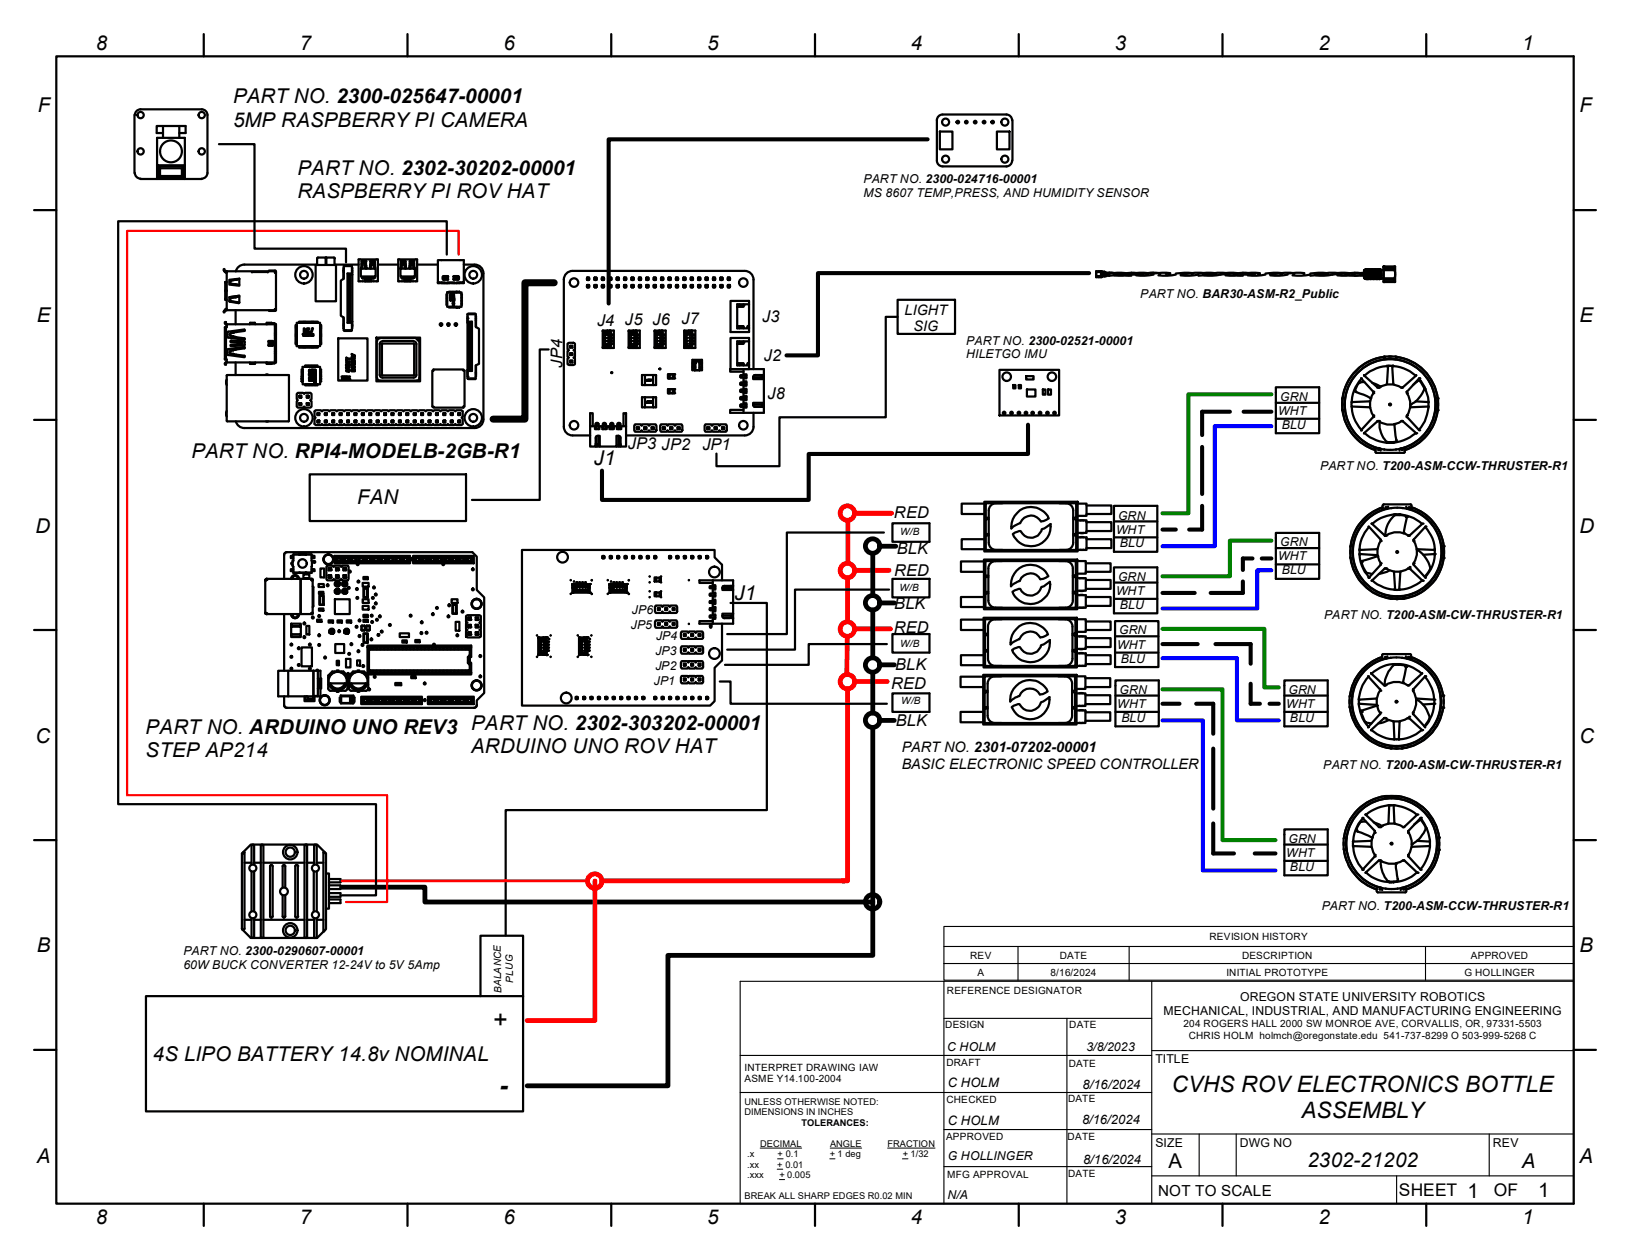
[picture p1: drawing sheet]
<svg xmlns="http://www.w3.org/2000/svg" width="279mm" height="216mm" viewBox="0 0 279 216" stroke-linecap="round" stroke-linejoin="round" font-family="sans-serif">
<defs><g id="words">
<g font-size="4.3">
<text x="84.4" y="176.1">+</text>
<text x="85.7" y="187.5">-</text>
</g>
<g font-size="3.9">
<text x="200.9" y="187.1">CVHS ROV ELECTRONICS BOTTLE</text>
<text x="223.1" y="191.6">ASSEMBLY</text>
</g>
<g font-size="3.5">
<text x="16.4" y="8.6">8</text>
<text x="51.4" y="8.6">7</text>
<text x="86.3" y="8.6">6</text>
<text x="121.2" y="8.6">5</text>
<text x="156.1" y="8.6">4</text>
<text x="191.1" y="8.6">3</text>
<text x="226" y="8.6">2</text>
<text x="260.9" y="8.6">1</text>
<text x="39.9" y="17.7">PART NO. 2300-025647-00001</text>
<text x="6.5" y="19.2">F</text>
<text x="39.9" y="21.7">5MP RASPBERRY PI CAMERA</text>
<text x="270.8" y="19.2">F</text>
<text x="51" y="29.9">PART NO. 2302-30202-00001</text>
<text x="51" y="33.9">RASPBERRY PI ROV HAT</text>
<text x="6.3" y="55.2">E</text>
<text x="270.8" y="55.2">E</text>
<text x="32.8" y="78.4">PART NO. RPI4-MODELB-2GB-R1</text>
<text x="101.8" y="79.6">J1</text>
<text x="61.2" y="86.4">FAN</text>
<text x="6.1" y="91.2">D</text>
<text x="270.8" y="91.2">D</text>
<text x="125.9" y="102.9">J1</text>
<text x="25" y="125.8">PART NO. ARDUINO UNO REV3 PART NO. 2302-303202-00001</text>
<text x="6.1" y="127.3">C</text>
<text x="25" y="129.8">STEP AP214</text>
<text x="80.8" y="129.1">ARDUINO UNO ROV HAT</text>
<text x="270.8" y="127.3">C</text>
<text x="6.3" y="163.2">B</text>
<text x="270.8" y="163.2">B</text>
<text x="26.2" y="181.9">4S LIPO BATTERY 14.8v NOMINAL</text>
<text x="6.3" y="199.2">A</text>
<text x="200.3" y="200.1">A</text>
<text x="224.1" y="200">2302-21202</text>
<text x="260.9" y="200.1">A</text>
<text x="270.8" y="199.2">A</text>
<text x="16.4" y="209.8">8</text>
<text x="51.4" y="209.7">7</text>
<text x="86.3" y="209.8">6</text>
<text x="121.2" y="209.7">5</text>
<text x="156.1" y="209.8">4</text>
<text x="191.1" y="209.8">3</text>
<text x="226" y="209.8">2</text>
<text x="251.5" y="205.2">1</text>
<text x="260.9" y="209.8">1</text>
<text x="263.7" y="205.2">1</text>
</g>
<g font-size="3">
<text x="239.8" y="205">SHEET</text>
<text x="256" y="205">OF</text>
</g>
<g font-size="2.8">
<text x="102.4" y="55.9">J4 J5 J6</text>
<text x="116.8" y="55.6">J7</text>
<text x="130.6" y="55.2">J3</text>
<text x="96.4" y="63" transform="rotate(-90 96.4 63)">JP4</text>
<text x="130.9" y="61.8">J2</text>
<text x="131.6" y="68.5">J8</text>
<text x="107.6" y="76.9">JP3 JP2</text>
<text x="120.4" y="77.2">JP1</text>
<text x="153.2" y="88.8">RED</text>
<text x="153.7" y="94.9">BLK</text>
<text x="153.3" y="98.7">RED</text>
<text x="153.3" y="104.4">BLK</text>
<text x="153.2" y="108.5">RED</text>
<text x="152.8" y="118">RED</text>
<text x="153.4" y="114.7">BLK</text>
<text x="153.5" y="124.4">BLK</text>
</g>
<text font-size="2.6" x="198.5" y="204.9">NOT TO SCALE</text>
<g font-size="2.5">
<text x="155.1" y="54">LIGHT</text>
<text x="156.6" y="56.8">SIG</text>
<text x="154.6" y="128.9">PART NO. 2301-07202-00001</text>
<text x="154.6" y="131.7">BASIC ELECTRONIC SPEED CONTROLLER</text>
</g>
<g font-size="2.2">
<text x="162.5" y="186.2">C HOLM</text>
<text x="185.5" y="186.6">8/16/2024</text>
<text x="162.5" y="192.7">C HOLM</text>
<text x="185.5" y="192.7">8/16/2024</text>
<text x="185.7" y="199.4">8/16/2024</text>
</g>
<g font-size="2.1">
<text x="148" y="31.4">PART NO. 2300-024716-00001</text>
<text x="148" y="33.7">MS 8607 TEMP,PRESS, AND HUMIDITYSENSOR</text>
<text x="195.5" y="51.1">PART NO. BAR30-ASM-R2_Public</text>
<text x="165.6" y="59.1">PART NO. 2300-02521-00001</text>
<text x="165.6" y="61.4">HILETGO IMU</text>
<text x="219.1" y="71.1">WHT</text>
<text x="219.5" y="68.7">GRN</text>
<text x="219.7" y="73.5">BLU</text>
<text x="226.3" y="80.6">PART NO. T200-ASM-CCW-THRUSTER-R1</text>
<text x="191.6" y="89">GRN</text>
<text x="191.3" y="91.4">WHT</text>
<text x="192" y="93.8">BLU</text>
<text x="219.5" y="93.6">GRN</text>
<text x="191.3" y="101.9">WHT</text>
<text x="191.6" y="99.5">GRN</text>
<text x="219.1" y="96">WHT</text>
<text x="219.7" y="98.4">BLU</text>
<text x="108.1" y="107.7">JP5</text>
<text x="108.3" y="105.2">JP6</text>
<text x="192" y="104.3">BLU</text>
<text x="226.9" y="106">PART NO. T200-ASM-CW-THRUSTER-R1</text>
<text x="112.3" y="112.2">JP3</text>
<text x="112.5" y="109.7">JP4</text>
<text x="191.5" y="111.1">WHT</text>
<text x="191.8" y="108.7">GRN</text>
<text x="192.2" y="113.5">BLU</text>
<text x="112.1" y="117.3">JP1</text>
<text x="112.3" y="114.8">JP2</text>
<text x="191.9" y="118.9">GRN</text>
<text x="220.9" y="118.9">GRN</text>
<text x="191.5" y="121.3">WHT</text>
<text x="192.2" y="123.7">BLU</text>
<text x="220.5" y="121.3">WHT</text>
<text x="221.1" y="123.7">BLU</text>
<text x="226.8" y="131.7">PART NO. T200-ASM-CW-THRUSTER-R1</text>
<text x="220.5" y="146.8">WHT</text>
<text x="220.9" y="144.4">GRN</text>
<text x="221.1" y="149.2">BLU</text>
<text x="226.6" y="155.9">PART NO. T200-ASM-CCW-THRUSTER-R1</text>
<text x="31.4" y="163.7">PART NO. 2300-0290607-00001</text>
<text x="31.4" y="166.1">60W BUCK CONVERTER 12-24V to 5V 5Amp</text>
<text x="199.5" y="173.9">MECHANICAL, INDUSTRIAL, AND MANUFACTURING ENGINEERING</text>
<text x="212.6" y="171.4">OREGON STATE UNIVERSITY ROBOTICS</text>
<text x="162.4" y="180">C HOLM</text>
<text x="186.2" y="180.1">3/8/2023</text>
<text x="198.1" y="182.2">TITLE</text>
<text x="198.1" y="196.5">SIZE</text>
<text x="212.5" y="196.5">DWG NO</text>
<text x="255.9" y="196.5">REV</text>
<text x="162.5" y="198.7">G HOLLINGER</text>
<text x="162.4" y="205.5">N/A</text>
</g>
<g font-size="1.7">
<text x="154.3" y="91.7">W/B</text>
<text x="154.2" y="101.3">W/B</text>
<text x="154.3" y="110.8">W/B</text>
<text x="154.5" y="120.6">W/B</text>
<text x="207.3" y="161.1">REVISION HISTORY</text>
<text x="166.3" y="164.3">REV</text>
<text x="167.6" y="167.2">A</text>
<text x="180.1" y="167.2">8/16/2024</text>
<text x="181.7" y="164.3">DATE</text>
<text x="210.2" y="167.2">INITIAL PROTOTYPE</text>
<text x="212.9" y="164.3">DESCRIPTION</text>
<text x="251" y="167.2">G HOLLINGER</text>
<text x="252.1" y="164.3">APPROVED</text>
<text x="86" y="170.1" transform="rotate(-91 86 170.1)">BALANCE</text>
<text x="87.9" y="168.4" transform="rotate(-91 87.9 168.4)">PLUG</text>
<text x="162.3" y="170.4">REFERENCE DESIGNATOR</text>
<text x="162" y="176.1">DESIGN</text>
<text x="183.3" y="176.1">DATE</text>
<text x="202.9" y="176">204 ROGERS HALL 2000 SW MONROE AVE, CORVALLIS, OR, 97331-5503</text>
<text x="203.8" y="178">CHRIS HOLM holmch@oregonstate.edu 541-737-8299 O 503-999-5268 C</text>
<text x="127.6" y="183.5">INTERPRET DRAWING IAW</text>
<text x="127.6" y="185.4">ASME Y14.100-2004</text>
<text x="162.2" y="182.6">DRAFT</text>
<text x="183.2" y="182.8">DATE</text>
<text x="162.2" y="188.9">CHECKED</text>
<text x="183.1" y="188.8">DATE</text>
<text x="162.2" y="195.4">APPROVED</text>
<text x="183" y="195.4">DATE</text>
<text x="162.4" y="201.9">MFG APPROVAL</text>
<text x="183.1" y="201.7">DATE</text>
</g>
<g font-size="1.6">
<text x="127.6" y="189.3">UNLESS OTHERWISE NOTED:</text>
<text x="127.6" y="191.1">DIMENSIONS IN INCHES</text>
<text x="130.3" y="196.5">DECIMAL</text>
<text x="137.4" y="192.9">TOLERANCES:</text>
<text x="142.3" y="196.5">ANGLE</text>
<text x="152.1" y="196.5">FRACTION</text>
<text x="128.1" y="198.3">.x</text>
<text x="128.1" y="200.1">.xx</text>
<text x="128.1" y="201.9">.xxx</text>
<text x="133.2" y="200.1">+ 0.01</text>
<text x="133.3" y="198.3">+ 0.1</text>
<text x="133.6" y="201.9">+ 0.005</text>
<text x="142.2" y="198.3">+ 1 deg</text>
<text x="154.7" y="198.3">+ 1/32</text>
<text x="127.6" y="205.5">BREAK ALL SHARP EDGES R0.02 MIN</text>
</g>
</g></defs>
<!-- layer: Visible Edges(ANSI-PIG) -->
<g fill="none" stroke="#000" stroke-width=".38">
<path d="M23.1 19.7v10M34.6 18.7a.98 .98 0 0 1 1 1M34.6 18.7h-10.5a.98 .98 0 0 0-1 1M35.6 19.7v10M161.6 19.6a.98 .98 0 0 0-1 1M161.6 19.6h10.9M172.5 19.6a.98 .98 0 0 1 1 1M23.1 29.6a.98 .98 0 0 0 1 1M24.1 30.7h2.8M26.9 28.3v2.4h4.8v-2.4M26.9 23.6h4.8v4.7h-4.8zM27.1 28.5h4.5v2h-4.5z"/>
<path d="M27.1 28.5l.3 .3M27.4 28.8h3.8v1.4h-3.8zM27.4 30.2l-.3 .3M27.9 22.8h-1v-1.2h4.9v1.2h-1.1M27.9 21.6v2M30.7 21.6v2M31.2 30.2l.4 .3M31.6 28.5l-.4 .3M31.7 30.7h2.9M35.6 29.6a.98 .98 0 0 1-1 1M160.6 20.6v6.9a.98 .98 0 0 0 1 1M161.1 22.5h2.2v3.1h-2.2z"/>
<path d="M161.6 28.5h10.9M170.9 22.5h2.1v3.1h-2.1zM173.5 27.5a.98 .98 0 0 1-1 1M173.5 20.6v6.9M38.4 46.4v-.3h.1v.3l.1 .1M38.4 53.3v.2h.1v-.2M38.4 46.4l.2 .2M38.5 55.4v-.2h.2v.2M38.6 46.6l.3 .1M38.6 55.4l.3 .3M38.6 53.1l-.1 .2M38.6 46.5h.1"/>
<path d="M38.6 46.6h.1M38.6 53.1h.1M38.6 53.1l-.2 .2M38.7 46.6v-.2v.2h.2M38.7 53.1v.1l.2-.1M38.7 46.6h.1M38.7 55.4l.2 .2M38.7 56.1h.2v-.5h8.4v6.5h-8.4v-.5h-.4v-5.5h.2v5.5M38.7 46.5h8.4v.2h.2M38.7 48.3v1.5M38.7 49.8v1.6M38.8 52.9l-.2 .2"/>
<path d="M38.8 53h.1M38.9 46.5v6.6M38.9 48.3h-.3v1.5h.3M38.9 49.8h-.3v1.6h.3M38.9 53l-.2 .1M39 57v.7M39 57.7l.1 .1 2.8 .4M39.3 51.6v-.7l1.7-.2v1.1h-.7M39.3 47.9l1.7-.1v1.2l-1.7-.2zM39.3 51.6l1.6 .3M39.4 48.5l.2 .1 .7 .1M39.4 48.5l.2 .1 .8 .1"/>
<path d="M39.4 51.4l.2 .2 .8 .2M39.4 51.4l.2 .2M39.4 48.3v.2M39.4 51.2v.2M39.6 59.1l-.1 .1 .1 .1M39.6 57.1l-.2 .2 .2 .3M40 57.7l1.9 .3 .1 .1-.1 .1M40 57.7h.1M40 57l-.4 .1-.2 .2v.2l.6 .2M40.1 57h-.1M40.3 48.7l.7 .1M40.3 48.7l.1 .1"/>
<path d="M40.4 53.1v2.5M40.4 47.9l-.8 .2-.2 .2M41 51.8l-.1 .1M41 59h.1zM41 58.7h.1zM41 47.8l-1.4 .3-.2 .2M41 50.9l-1.4 .2-.2 .1 .2-.1 .8-.2M41 50.7l-1.7 .2M41.1 58.7l.4 .2-.1 .1-1.8 .1M41.8 58.5l-2.3-.1 .1 .2 1.8 .1-.1 .3M41.8 59.2l-2.2 .1M41.8 58.5l.2 .1"/>
<path d="M41.9 59.5l.1 .1-.1 .1-1.9 .3M41.9 56.5l.1 .1-.1 .1-1.9 .3M41.9 59.4l-2.8 .4-.1 .2v.7M41.9 56.5l-2.8 .3-.1 .2M41.9 58.6v.5M42 59l-.2 .2M42.8 55.6l.1-.3h.8l.1 .3M43.2 46.7h2.7M46 59.2h.1M46 58.5v.7M46.1 58.4l-.1 .1M46.1 46.5v-.1h1l.2 .1"/>
<path d="M46.1 58.4h.6M46.1 59.2h.6M46.3 58.5h.2v.7h-.2zM46.5 55.4l-.8-.1v.3M46.5 58.5h.2v.7h-.2M46.7 58.4l.1 .8M46.8 59.2h-.1M47 55.4l.2 .2M47.1 55.4h-1.3v.2M47.1 55.6v6.5M47.1 57.4h.2M47.1 57.1h.2"/>
<path d="M47.3 46.7v6.3h-.2v.1h-8.4M47.3 53v.2l-.2 .1h-1v-.2M47.3 46.5v.2M50.9 55.3h4v4h-4zM50.9 55.7h-.2v.1h.2M50.9 55.9h-.2v.1h.2M50.9 56.1h-.2v.1h.2M50.9 56.3h-.2v.1h.2M50.9 56.5h-.2l.2 .1M50.9 56.7h-.2l.2 .1M50.9 56.9h-.2l.2 .1M50.9 57.1h-.2v.1h.2"/>
<path d="M50.9 57.3h-.2v.1h.2M50.9 57.5h-.2v.1h.2M50.9 57.7h-.2v.1h.2M50.9 57.9h-.2l.2 .1M50.9 58.1h-.2l.2 .1M50.9 58.3h-.2l.2 .1M50.9 58.5h-.2v.1h.2M50.9 58.7h-.2v.1h.2M50.9 58.9h-.2v.1h.2M51.2 59.3v.3l.1-.3M51.2 55.3v-.2l.1 .2M51.4 55.3v-.2l.1 .2"/>
<path d="M51.4 59.3v.3l.1-.3M51.6 55.3v-.2l.1 .2M51.6 59.3v.3l.1-.3M51.8 55.3v-.2h.1v.2M51.8 59.3v.3h.1v-.3M51.9 57.2l.1 .3 .1-.3-.1 .3zM52 55.3v-.2h.1v.2M52 59.3v.3h.1v-.3M52.1 56.3h.1v.6l.4-.6h.2l-.6 .7h-.1zM52.2 57.2v.3h.1h-.1zM52.2 55.3v-.2h.1v.2M52.2 59.3v.3h.1v-.3"/>
<path d="M52.4 57.3h.1zM52.4 55.3v-.2h.1v.2M52.4 59.3v.3h.1v-.3M52.5 57.2l.1 .1-.1 .2h-.1zM52.5 57.4v.1zM52.6 57.3h.2l-.1 .2zM52.6 55.3v-.2l.1 .2M52.6 59.3v.3l.1-.3M52.8 55.3v-.2l.1 .2M52.8 59.3v.3l.1-.3M52.9 56.3h.1l-.2 .6h.3v.1h-.5zM52.9 57.2h.1l-.1 .1 .1 .2h-.2h.2l-.2-.1z"/>
<path d="M53 57.4h.1zM53 55.3v-.2l.1 .2M53 59.3v.3l.1-.3M53.2 55.3v-.2h.1v.2M53.2 59.3v.3h.1v-.3M53.3 57.3h.2v.2l-.2-.1v.1l-.1-.1zM53.3 57.2l.2 .3-.3-.1zM53.4 55.3v-.2h.1v.2M53.4 59.3v.3h.1v-.3M53.5 56.3h.2l-.3 .7h-.2zM53.6 57.5h.1zM53.6 55.3v-.2h.1v.2"/>
<path d="M53.6 59.3v.3h.1v-.3M53.7 57.2v.3h-.1zM53.8 55.3v-.2h.1v.2M53.8 59.3v.3h.1v-.3M54 55.3v-.2l.1 .2M54 59.3v.3l.1-.3M54.2 55.3v-.2l.1 .2M54.2 59.3v.3l.1-.3M54.4 45.3h-12.5a1.49 1.49 0 0 0-1.5 1.2M54.4 44.3v1.1M54.4 55.3v-.2l.1 .2M54.4 59.3v.3l.1-.3"/>
<path d="M54.5 44.1h2.7M54.5 44.1l-.1 .2M54.9 58.9h.2v.1h-.2M54.9 58.7h.2v.1h-.2M54.9 58.5h.2v.1h-.2M54.9 58.3h.2l-.2 .1M54.9 58.1h.2l-.2 .1M54.9 57.9h.2l-.2 .1M54.9 57.7h.2v.1h-.2M54.9 57.5h.2v.1h-.2M54.9 57.3h.2v.1h-.2M54.9 57.1h.2v.1h-.2"/>
<path d="M54.9 56.9h.2l-.2 .1M54.9 56.7h.2l-.2 .1M54.9 56.5h.2l-.2 .1M54.9 56.3h.2v.1h-.2M54.9 56.1h.2v.1h-.2M54.9 55.9h.2v.1h-.2M54.9 55.7h.2v.1h-.2M55.8 44.1v1.3h-1.7v6.2h3.5v-6.2h-1.7v-1.3M57.2 44.1l.2 .2M57.3 44.3v1.1M57.3 45.3h4.2M58 58h5v7.2h-5z"/>
<path d="M58.9 54.4v1.2M58.9 46.4v.2M58.9 55.6v.2M58.9 46.4h.1M58.9 55.8v.5M58.9 45.9v.5M58.9 46.6v1.2M58.9 45.6v2.2l-.5 .3v6l.5 .3v2.2M58.9 56.6l.1 .1h1.3v-.1M58.9 56.6h1.4M59 45.5h1.3v.1h-1.4zM59.6 46.9v8.4h.7"/>
<path d="M59.7 55.2h.6v.1v1.3M59.7 47v8.2l-.1 .1M59.8 47l.1 .1 .1 .4v7.2l-.1 .4-.1 .1M59.9 48.5h-.1v.1h.1M59.9 48h-.1v.1h.1M59.9 47.5h-.1v.1h.1M59.9 54.5h-.1v.2h.1M59.9 54h-.1v.2h.1M59.9 53.5h-.1v.2h.1M59.9 53h-.1v.1h.1M59.9 52.5h-.1v.1h.1M59.9 52h-.1v.1h.1"/>
<path d="M59.9 51.5h-.1v.1h.1M59.9 51.1h-.1h.1M59.9 50.5h-.1v.2h.1M59.9 50h-.1v.2h.1M59.9 49.5h-.1v.2h.1M59.9 49h-.1v.1h.1M60.1 47.1l-.1 8h.4M60.3 46.6l.1 .5M60.3 45.9v.5M60.3 45.6v1.3v.1h-.6M60.3 46.9h-.7l.1 .1M60.3 55.8h.1"/>
<path d="M60.4 55.1l-.1 .5M60.4 55.8l-.1 .5M60.4 47.1h-.3v8M60.4 46.4v.2M60.4 47.1v8M60.4 55.6v.2M61.8 46h2.6v1.4h-2.6zM62 45.1h.1M62 45.3h.1M62 45.4h.2M62.1 45.1l-.1 .9M62.1 45.1h.1"/>
<path d="M62.1 47.5l-.1 .1 .1 .1M62.2 45h.3M62.2 45l.3 .1M62.2 47.6h.7M62.2 45v.1M62.2 47.6v.1M62.3 47.6v.1M62.4 47.6v.1M62.5 47.6v.1M62.5 45.4l.2 .6M62.5 47.5v.2M62.5 47.7l.1 .1"/>
<path d="M62.5 45.4h.1M62.5 45.1h.2M62.6 47.8l-.1 .4M62.6 45.4v-.1l.1 .1M62.6 47.8h.1M62.6 45.4v.1M62.7 47.6v.6h-.2M62.7 45.5v.4M62.7 44.8l.1 1M62.7 47.6v.6h.2v-.6M62.7 45.5v.5M62.7 47.8h.2"/>
<path d="M62.8 44.8l-.1-.1-.7 .1-.1 1.1h.2l.1-1h.3v.5M62.9 45.9l-.1 .1M62.9 47.6l.5-.1-.1 .1M62.9 47.6h.4zM62.9 47.6h.5M62.9 47.5h-.7v.2h.3M62.9 47.6l.1 .6 .1-.6M62.9 47.8h.2M63.2 47.6v.6v-.6M63.2 47.8h.1M63.3 47.5h.8v.2h-.4M63.4 47.6h.6"/>
<path d="M63.4 47.6v.6l.1-.6M63.4 47.8h.1M63.4 45.9l.1 .1M63.4 45.4l.2-.1v.2M63.4 45.5v.5M63.5 44.8l-.1 1M63.5 45.1h.1M63.6 47.6v.6M63.6 47.8h.1M63.6 45.9l-.1 .1M63.6 45h.5M63.6 45l.5 .1"/>
<path d="M63.6 45v.1M63.7 47.7v.5h1.1v-3.8h-3.3v3.8h1M63.7 47.5v.2M63.8 47.6v.1M63.9 47.6v.1M64 47.5v.2M64.1 45.4v-.5h-.4l-.1 1v-.4M64.1 45.4h.1M64.1 45.1h.1M64.1 47.5l.1 .1-.1 .1M64.1 45.1h.2M64.1 45.1l.2 .9"/>
<path d="M64.2 44.7l.1 .1v1.2l-.2-.1v-.5M64.2 44.7l-.8 .1M64.2 45.3h.1M64.5 57.8h7.5v7.5h-7.5zM64.6 58.4v6.3M64.8 45.3h3.5M65.1 57.9h6.1l.7 .6v6.2M65.1 58.9v5.4M65.1 58l-.4 .2-.1 .3M65.5 58.9v5.4M65.6 58.5l-.4 .2-.1 .3M65.6 58.9l-.1 .1"/>
<path d="M65.6 58.9h5.3l.1 .1M65.6 58.4h5.3M68.6 46h2.5v1.4h-2.5zM68.7 45.1h.2l-.1 .1-.1 .8M68.7 45.3h.1M68.8 44.7h.7l.1 1.1-.1 .2M68.8 45.4h.1M68.8 44.7l-.1 .1v1.1h.1l.1-1 .4 .1v.4M68.9 47.5h.1l-.1 .2zM68.9 45h.4M68.9 45l.4 .1M68.9 45v.1"/>
<path d="M69 47.6h.6M69 47.6v.1M69.1 47.6v.1M69.2 47.6v.1M69.3 47.7v.1M69.3 47.6v.1M69.3 45.4l.1 .1M69.3 47.8v.4h-1v-3.8h3.2v3.8h-1.1M69.3 45.4l.1 .5v-.4M69.3 45.4v-.1l.2 .1M69.3 47.8h.1M69.3 45.1h.2"/>
<path d="M69.3 47.5v.1M69.3 45.9l.1 .1M69.4 47.6l-.1 .6M69.5 47.6v.6l.1-.6M69.5 45.5v.5M69.5 47.8h.1M69.6 47.6h.5M69.6 47.5h-.7v.2h.4M69.7 47.6h.1M69.7 47.6h.4zM69.7 47.6l-.1-.1 .5 .1M69.7 47.6v.6l.1-.6"/>
<path d="M69.7 47.8h.1M69.9 47.8h.1M70 47.6v.6l-.1-.6M70.1 47.5h.7v.2h-.4M70.1 47.6h.7M70.1 47.6v.6h.1v-.6M70.1 47.8h.1M70.2 45.5v.5M70.2 45.4h.2M70.2 45.1h.2M70.3 47.6v.6h.1M70.3 44.7h.6"/>
<path d="M70.3 47.8h.1M70.3 44.7l-.1 .1v1.1h.2v-1h.4v.5M70.4 45.4l-.1 .5M70.4 45.4v-.1v.1M70.4 45h.4M70.4 45l.4 .1M70.4 47.7v.5M70.4 45v.1M70.4 47.5v.2M70.5 47.6v.1M70.6 47.6v.1M70.7 47.6v.1"/>
<path d="M70.8 45.4h.1M70.8 45.1h.1M70.8 47.5l.1 .1-.1 .1M70.9 45.1h.1M70.9 45.1v.9M70.9 58.5h.2l.3 .5M70.9 44.7l.1 .1v1.2l-.1-.1-.1-.5M70.9 45.3h.1M71 58.9v5.4M71.4 58.9v5.4M71.5 58.1h.3v.3zM71.5 45.3h3.6"/>
<path d="M75.1 48.4v-3.8h4.4v3.8h-1.2v.1h-.4v-.1h-1.3v.1M75.1 48.4h1.2v.1h.3M75.1 48.4v.1h.1v-.1M75.2 48.4v.1h1.1M75.7 48.5h.1M75.9 47.8l.1 .1h.8M75.9 48.5h.2M76.1 47.6v.1M76.1 47.7l.7 .1M76.2 48.5h.1M76.5 48.5h.1M76.6 50.1h2.5v2.5h-2.5z"/>
<path d="M76.6 50.4h-.1l.1 .1M76.6 50.7h-.1h.1M76.6 50.9h-.1l.1 .1M76.6 51.2h-.1h.1M76.6 51.4h-.1l.1 .1M76.6 51.7h-.1l.1 .1M76.6 51.9h-.1l.1 .1M76.6 52.2h-.1l.1 .1M76.6 48.5h1.3M76.7 48.5h.1M76.7 47.4h.1M76.7 47.8v.1"/>
<path d="M76.8 47.3l-.9 .1v.4M76.8 47.5l-.7 .1M76.8 47.4h.1M76.8 47.8v.1M77 48.5h.1M77 52.6v.1v-.1M77 50.1v-.1v.1M77.2 50.4h.3v.1zM77.2 50.8h.1l-.1 .1 .1-.1 .2 .1-.2-.1h.2zM77.2 51l.3-.1v.2zM77.2 51.2h.3zM77.2 51.3l.2 .1h-.2v.1z"/>
<path d="M77.2 50.1v-.1l.1 .1M77.2 52.6v.1l.1-.1M77.3 50.5l.2 .2h-.3h.1zM77.3 50.6l.1 .1zM77.4 51.3v.1zM77.5 48.5h.1M77.5 50.1v-.1v.1M77.5 52.6v.1v-.1M77.6 50.4h.3l-.2 .1 .2 .2h-.3l.2-.1-.2-.1h.2zM77.6 50.7h.3v.2l-.2-.1-.1 .1 .1-.1zM77.6 50.9l.3 .1-.3 .1zM77.6 51.1l.3 .1v-.1v.1z"/>
<path d="M77.6 51.3l.3 .1v-.1v.1zM77.6 51.6l.3-.1v.1zM77.6 52l.3 .1zM77.7 52.2l.2 .1h-.3zM77.7 51.7l.2 .1h-.3zM77.7 51.5l.2 .1h-.2zM77.7 47.8l.1 .1M77.7 48.5h.1M77.7 51.9h.1M77.7 50.1v-.1l.1 .1M77.7 52.6v.1l.1-.1M77.7 52.2l.1 .1z"/>
<path d="M77.7 52h.2l-.1 .1zM77.7 51.7l.1 .1zM77.8 47.4h.1M77.7 47.9h.1M77.8 47.3l.8 .1 .1 .4M77.8 47.5l.7 .1M78 48.5h.1M78 50.1v-.1v.1M78 52.6v.1v-.1M78.2 50v.1zM78.2 52.6v.1zM78.5 47.7l-.7 .1"/>
<path d="M78.5 48.5h.1M78.5 50v.1zM78.5 52.6v.1zM78.5 47.6v.1M78.7 47.8l-.2 .1h-.7M78.7 48.5h.1M78.7 50v.1zM78.7 52.6v.1zM79.1 52.2v.1M79.1 51.9v.1M79.1 51.7v.1M79.1 51.4v.1"/>
<path d="M79.1 51.2h.1M79.1 50.9v.1M79.1 50.7h.1M79.1 50.4v.1M79.2 48.4v.1h-1M79.4 48.4v.1h.1v-.1M79.5 45.3h1.8M80.1 54.2v1.1M80.1 55.3h.4l-.1 8.1M80.1 53.8v1.3l.2 .1h.5M80.1 55.1h.8v8.5M80.1 53.8l.2-.1h1.2v.1"/>
<path d="M80.1 55.3v8.1M80.1 53.8h1.4M80.4 55.3v8.1h-.3M80.5 55.8h.2v.1h-.2M80.5 56.3h.2v.1h-.2M80.5 56.8h.2v.1h-.2M80.5 57.3h.2v.1h-.2M80.5 57.8h.2v.1h-.2M80.5 58.3h.2v.1h-.2M80.5 58.8h.2v.1h-.2M80.5 59.2h.2v.2h-.2M80.5 59.8h.2v.1h-.2"/>
<path d="M80.6 55.2l-.1 .1v.5v7.1v.5h.1M80.9 55.1l-.1 8.3M81.4 45.3a1.49 1.49 0 0 1 1.5 1.5M81.5 54.2v.3M81.5 54.9l.1 1.2M81.5 53.8v2.2l.6 .3v6.1l-.6 .2v2.2M81.6 54.5v.4M82.9 46.9v24.9M96.6 47.9v25.3M97.3 58.9l.2-.2h.8l.3 .2v1l-.3 .1 .3 .1v1.1l-.3 .1 .3 .1v1l-.3 .1h-.8l-.2-.1v-1l.2-.1-.2-.1v-1.1l.2-.1-.2-.1zM97.7 59.6v-.4h.4v.4M97.7 59.6h.4"/>
<path d="M97.7 59.2l.2 .1M97.9 59.3h.1v.1h-.1zM97.9 59.4l-.2 .2M98 59.4l.1 .2M98.1 59.2l-.1 .1M98.1 46.4a1.49 1.49 0 0 0-1.5 1.5M98.2 46.4h29.4M100.6 49.2v-.1l.2-.3 .2 .3v.1M100.6 47.9v-.1l.2-.2 .2 .2v.1M100.6 48.8v.4l.3-.1M100.6 48.8l.2 .3M100.6 47.6l.2 .1-.2 .2"/>
<path d="M100.6 47.6h.4l-.1 .1M100.6 48.8h.4M100.6 47.6v.3M100.7 49.2h.3M100.7 47.9h.3M100.8 47.7h.1v.1h-.1M100.8 49h.1M100.9 47.8l.1 .1h-.4M101 48.8v.4h-.4M101 47.6v.3M101 48.8v.4M101.9 49.2v-.1l.2-.3 .2 .3-.1 .1"/>
<path d="M101.9 47.9v-.1l.2-.2 .2 .2-.1 .1M101.9 48.8v.4l.3-.1M101.9 48.8l.1 .3M101.9 47.6l.1 .1-.1 .2M101.9 47.6h.3v.1M101.9 48.8h.3M101.9 47.6v.3M101.9 49.2h.3M101.9 47.9h.3M102 47.7h.2v.1h-.2M102 49h.2M102.2 47.8v.1h-.3"/>
<path d="M102.2 48.8v.4h-.3M102.2 47.6v.3M102.2 48.8v.4M103.2 49.2l-.1-.1 .2-.3 .3 .3-.1 .1M103.2 47.9l-.1-.1 .2-.2 .3 .2-.1 .1M103.2 48.8v.4l.2-.1M103.2 48.8l.1 .3M103.2 47.6l.1 .1-.1 .2M103.2 47.6h.3l-.1 .1M103.2 48.8h.3M103.2 47.6v.3M103.2 49.2h.3"/>
<path d="M103.2 47.9h.3M103.3 47.7h.1v.1h-.1M103.3 56.8l.1-.2h.7v.3h.5v-.1h-.1M103.3 59.5l.1 .1h.7v-.2h.5v.1h-.1M103.3 49h.1M103.4 57h.2v-.2h.4v.2h.6v2.3h-.6v.2h-.4v-.2h-.2zM103.4 56.6v3M103.4 57h.1M103.4 47.8l.1 .1h-.3M103.4 59.2h1.2M103.4 57h1.2M103.4 57v2.2"/>
<path d="M103.4 59.2v.1M103.5 48.8v.4h-.3M103.5 47.6v.3M103.5 48.8v.4M103.6 58.9h.2zM103.6 59.3l.1-.1v.2h.2v-.2l.1 .1M103.6 57h.1v-.2h.2v.2h.1M103.6 58.4h.2zM103.6 57.8l.2 .1zM103.6 57.3l.2 .1zM103.6 58.4h.1M103.6 57.4h.1"/>
<path d="M103.6 58.9h.1M103.6 56.8h.1M103.6 57.9h.1M103.6 57.8h.1M103.6 57.3h.1M103.7 59.4l-.1 .1M103.8 58.9h-.1h.1M103.8 58.4h-.1h.1M103.8 57.8l-.1 .1 .1-.1M103.8 57.3l-.1 .1 .1-.1M103.8 58.4h.1M103.8 57.4h.1"/>
<path d="M103.8 58.9h.1M103.8 57.9h.1M103.9 59.4l.1 .1M104 56.8h-.1M104.1 59.6h.5M104.1 56.6h.1M104.1 56.8h.2v.1M104.1 56.6h.4v.3M104.1 56.6v.3M104.1 59.4v.2M104.2 58.9h.1zM104.2 58.4h.1z"/>
<path d="M104.2 57.3l.1 .1zM104.2 57.8l.1 .1zM104.3 59.4v.1h-.2M104.5 49.2l-.1-.1 .2-.3 .2 .3v.1M104.5 47.9l-.1-.1 .2-.2 .2 .2v.1M104.5 48.8v.4l.2-.1M104.5 48.8l.1 .3M104.5 47.6l.1 .1-.1 .2M104.5 47.6h.3l-.1 .1M104.5 47.6v.3M104.5 59.4v.2M104.5 56.6h.7v3h-.6"/>
<path d="M104.5 48.8h.3M104.5 49.2h.3M104.5 47.9h.3M104.5 56.6v.3M104.6 47.7h.1v.1h-.1M104.6 49h.1M104.6 57v2.3M104.6 56.6v3M104.7 47.8l.1 .1h-.3M104.7 58.9h.1h-.1M104.7 58.4h.1h-.1M104.7 57.8h.1l-.1 .1"/>
<path d="M104.7 57.3h.1l-.1 .1M104.8 48.8v.4h-.3M104.8 47.6v.3M104.8 48.8v.4M104.8 58.9h.3h-.3M104.8 58.4h.3h-.3M104.8 57.8h.3l-.3 .1M104.8 57.3h.3l-.3 .1M105.7 49.2v-.1l.2-.3 .2 .3-.1 .1M105.7 47.9v-.1l.2-.2 .2 .2-.1 .1M105.7 48.8v.4l.3-.1M105.7 48.8l.2 .3"/>
<path d="M105.7 47.6l.2 .1-.2 .2M105.7 47.6h.3v.1M105.7 47.6v.3M105.7 48.8h.3M105.7 49.2h.3M105.7 47.9h.3M105.9 47.7h.1v.1h-.1M105.9 49h.1M106 47.8v.1h-.3M106 48.8v.4h-.3M106 47.6v.3M106 48.8v.4"/>
<path d="M107 49.2l-.1-.1 .3-.3 .2 .3-.1 .1M107 47.9l-.1-.1 .3-.2 .2 .2-.1 .1M107 48.8v.4l.3-.1M107 48.8l.1 .3M107 47.6l.1 .1-.1 .2M107 47.6h.3v.1M107 48.8h.3M107 47.6v.3M107 49.2h.3M107 47.9h.3M107.1 47.7h.2v.1h-.2M107.1 49h.2"/>
<path d="M107.3 47.8v.1h-.3M107.3 48.8v.4h-.3M107.3 47.6v.3M107.3 48.8v.4M107.8 56.8v-.2h.7v.3h.6v-.1h-.1M107.8 59.5v.1h.7v-.2h.6v.1h-.1M107.8 57h.3v-.2h.4v.2h.5v2.3h-.5v.2h-.4v-.2h-.3zM107.8 56.6v3M107.8 57h.1M107.9 59.2h1.1M107.9 57h1.1M107.9 57v2.2"/>
<path d="M107.9 59.2l-.1 .1M108.1 58.9h.2zM108.1 59.3v-.1v.2h.3v-.2l.1 .1M108.1 57v-.2h.3v.2h.1M108.1 58.4h.2zM108.1 57.8l.2 .1zM108.1 57.3l.2 .1zM108.1 58.4h.1M108.1 57.4h.1M108.1 58.9h.1M108.1 56.8h.1M108.1 57.9h.1"/>
<path d="M108.1 57.8h.1M108.1 57.3h.1M108.1 59.4v.1M108.2 58.9h-.1h.2M108.2 58.4h-.1h.2M108.2 57.8l-.1 .1 .2-.1M108.2 57.3l-.1 .1 .2-.1M108.2 58.4h.1M108.2 57.4h.1M108.2 58.9h.1M108.2 57.9h.1M108.3 47.6v.3"/>
<path d="M108.3 48.8v.4l.2-.1M108.3 48.8l.1 .3M108.3 47.6l.1 .1-.1 .2M108.3 47.6h.3l-.1 .1M108.3 48.8h.3M108.3 49.2h.3M108.3 47.9h.3M108.3 48.9h.3v.3M108.3 47.6h.3v.3M108.4 47.7h.1v.1h-.1M108.4 49h.1M108.4 59.4l.1 .1"/>
<path d="M108.5 56.8h-.1M108.5 47.8l.1 .1h-.3M108.5 59.6h.6M108.5 56.6h.1M108.6 48.8v.4h-.3v-.3M108.6 56.8h.1v.1M108.6 56.6h.3v.3M108.6 47.6v.3M108.6 48.8v.4M108.6 56.6v.3M108.6 59.4v.2M108.6 58.9h.2z"/>
<path d="M108.6 58.4h.2zM108.6 57.3l.2 .1zM108.6 57.8l.2 .1zM108.7 59.4v.1h-.1M108.9 56.6h.8v3h-.6M108.9 59.4v.2M109 56.6v.3M109 59.4v.2M109 57v2.3M109.1 56.6v3M109.2 58.9h.1h-.1M109.2 58.4h.1h-.1"/>
<path d="M109.2 57.8h.1l-.1 .1M109.2 57.3h.1l-.1 .1M109.3 58.9h.2h-.2M109.3 58.4h.2h-.2M109.3 57.8h.2l-.2 .1M109.3 57.3h.2l-.2 .1M109.5 48.8v.4l.3-.1M109.5 48.8l.2 .3M109.5 47.6l.2 .1-.2 .2M109.5 47.6h.4l-.1 .1M109.5 48.8h.4M109.5 47.6v.3"/>
<path d="M109.5 49.2h.3M109.5 47.9h.3M109.7 47.7h.1v.1h-.1M109.7 49h.1M109.8 47.8l.1 .1h-.4M109.8 48.9h-.3v.3M109.8 47.6h-.3v.3M109.9 48.8v.4v-.3M109.9 47.6v.3v-.3M109.9 48.8v.4h-.4M110.8 47.9l-.1-.1 .3-.2 .2 .2-.1 .1M110.8 49.2l-.1-.1 .3-.3 .2 .3-.1 .1"/>
<path d="M110.8 48.8v.4l.3-.1M110.8 48.8l.1 .3M110.8 47.6l.1 .1-.1 .2M110.8 47.6h.3v.1M110.8 48.8h.3M110.8 47.6v.3M110.8 47.9h.3M110.8 49.2h.3M110.9 47.7h.2v.1h-.2M110.9 49h.2M111.1 47.8v.1h-.3M111.1 48.8v.4h-.3"/>
<path d="M111.1 47.6v.3M111.1 48.8v.4M112.1 47.6v.3M112.1 48.8v.4l.2-.1M112.1 48.8l.1 .3M112.1 47.6l.1 .1-.1 .2M112.1 47.6h.3l-.1 .1M112.1 48.8h.3M112.1 47.9h.3M112.1 49.2h.3M112.1 47.6h.3v.3M112.1 48.9h.3v.3"/>
<path d="M112.2 47.7h.1v.1h-.1M112.2 56.8l.1-.2h.7v.3h.5v-.1h-.1M112.2 59.5l.1 .1h.7v-.2h.5v.1h-.1M112.2 49h.1M112.3 57h.2v-.2h.4v.2h.6v2.3h-.6v.2h-.4v-.2h-.2zM112.3 56.6v3M112.3 57h.1M112.3 47.8l.1 .1h-.3M112.3 59.2h1.2M112.3 57h1.2M112.3 57v2.2M112.3 59.2v.1"/>
<path d="M112.4 48.8v.4h-.3v-.3M112.4 47.6v.3M112.4 48.8v.4M112.5 58.9h.2zM112.5 59.3l.1-.1v.2h.2v-.2l.1 .1M112.5 57h.1v-.2h.2v.2h.1M112.5 58.4h.2zM112.5 57.8l.2 .1zM112.5 57.3l.2 .1zM112.5 58.4h.1M112.5 57.4h.1M112.5 58.9h.1"/>
<path d="M112.5 56.8h.1M112.5 57.9h.1M112.5 57.8h.1M112.5 57.3h.1M112.6 59.4l-.1 .1M112.6 58.9h.1M112.6 58.4h.1M112.6 57.8v.1l.1-.1M112.6 57.3v.1l.1-.1M112.6 57.4h.1M112.6 57.9h.1M112.8 59.4l.1 .1"/>
<path d="M112.9 56.8h-.1M113 59.6h.5M113 56.6h.1M113 56.8h.2v.1M113 56.6h.3v.3M113 56.6v.3M113 59.4v.2M113.1 58.9h.1zM113.1 58.4h.1zM113.1 57.3l.1 .1zM113.1 57.8l.1 .1zM113.2 59.4v.1h-.2"/>
<path d="M113.3 47.9v-.1l.2-.2 .2 .2v.1M113.3 49.2v-.1l.2-.3 .2 .3v.1M113.3 48.8v.4l.3-.1M113.3 48.8l.2 .3M113.3 47.6l.2 .1-.2 .2M113.3 47.6h.4l-.1 .1M113.3 56.6h.8v3h-.6M113.3 48.8h.4M113.3 47.6v.3M113.3 59.4v.2M113.4 47.9h.3M113.4 49.2h.3"/>
<path d="M113.4 56.6v.3M113.4 59.4v.2M113.5 47.7h.1v.1h-.1M113.5 49h.1M113.5 57v2.3M113.5 56.6v3M113.6 47.8l.1 .1h-.4M113.6 58.9h.1h-.1M113.6 58.4h.1h-.1M113.6 57.8h.1l-.1 .1M113.6 57.3h.1l-.1 .1M113.7 48.8v.4h-.4"/>
<path d="M113.7 47.6v.3M113.7 48.8v.4M113.7 58.9h.3h-.3M113.7 58.4h.3h-.3M113.7 57.8h.3l-.3 .1M113.7 57.3h.3l-.3 .1M114.6 47.9v-.1l.2-.2 .2 .2-.1 .1M114.6 49.2v-.1l.2-.3 .2 .3-.1 .1M114.6 48.8v.4l.3-.1M114.6 48.8l.1 .3M114.6 47.6l.1 .1-.1 .2M114.6 47.6h.3v.1"/>
<path d="M114.6 48.8h.3M114.6 47.6v.3M114.6 47.9h.3M114.6 49.2h.3M114.7 47.7h.2v.1h-.2M114.7 49h.2M114.9 47.8v.1h-.3M114.9 48.8v.4h-.3M114.9 47.6v.3M114.9 48.8v.4M115.9 47.9l-.1-.1 .2-.2 .3 .2-.1 .1M115.9 49.2l-.1-.1 .2-.3 .3 .3-.1 .1"/>
<path d="M115.9 48.8v.4l.2-.1M115.9 48.8l.1 .3M115.9 47.6l.1 .1-.1 .2M115.9 47.6h.3l-.1 .1M115.9 48.8h.3M115.9 47.6v.3M115.9 47.9h.3M115.9 49.2h.3M116 47.7h.1v.1h-.1M116 49h.1M116.1 47.8l.1 .1h-.3M116.2 48.8v.4h-.3"/>
<path d="M116.2 47.6v.3M116.2 48.8v.4M117.2 47.9l-.1-.1 .2-.2 .2 .2v.1M117.2 49.2l-.1-.1 .2-.3 .2 .3v.1M117.2 48.8v.4l.2-.1M117.2 48.8l.1 .3M117.2 47.6l.1 .1-.1 .2M117.2 47.6h.3l-.1 .1M117.2 48.8h.3M117.2 47.6v.3M117.2 47.9h.3M117.2 49.2h.3"/>
<path d="M117.3 47.7h.1v.1h-.1M117.3 56.8v-.2h.7v.3h.6v-.1h-.1M117.3 59.5v.1h.7v-.2h.6v.1h-.1M117.3 49h.1M117.3 57h.3v-.2h.4v.2h.6v2.3h-.6v.2h-.4v-.2h-.3zM117.3 56.6v3M117.3 57h.1M117.4 47.8l.1 .1h-.3M117.4 59.2h1.2M117.4 57h1.2M117.4 57v2.2M117.4 59.2l-.1 .1"/>
<path d="M117.5 48.8v.4h-.3M117.5 47.6v.3M117.5 48.8v.4M117.6 58.9h.2zM117.6 59.3l.1-.1v.2h.2v-.2l.1 .1M117.6 57h.1v-.2h.2v.2h.1M117.6 58.4h.2zM117.6 57.8l.2 .1zM117.6 57.3l.2 .1zM117.6 58.4h.1M117.6 57.4h.1M117.6 58.9h.1"/>
<path d="M117.6 56.8h.1M117.6 57.9h.1M117.6 57.8h.1M117.6 57.3h.1M117.7 59.4l-.1 .1M117.7 58.9h.1M117.7 58.4h.1M117.7 57.8v.1l.1-.1M117.7 57.3v.1l.1-.1M117.7 57.4h.1M117.7 57.9h.1M117.9 59.4l.1 .1"/>
<path d="M118 56.8h-.1M118 59.6h.6M118 56.6h.1M118.1 56.8h.1v.1M118.1 56.6h.3v.3M118.1 56.6v.3M118.1 59.4v.2M118.2 58.9h.1zM118.2 58.4h.1zM118.2 57.3l.1 .1zM118.2 57.8l.1 .1zM118.2 59.4v.1h-.1"/>
<path d="M118.4 47.9v-.1l.2-.2 .2 .2-.1 .1M118.4 49.2v-.1l.2-.3 .2 .3-.1 .1M118.4 48.8v.4l.3-.1M118.4 48.8l.2 .3M118.4 47.6l.2 .1-.2 .2M118.4 47.6h.3v.1M118.4 56.6h.8v3h-.6M118.4 48.8h.3M118.4 47.6v.3M118.4 59.4v.2M118.4 47.9h.3M118.4 49.2h.3"/>
<path d="M118.5 56.6v.3M118.5 59.4v.2M118.6 47.7h.1v.1h-.1M118.6 49h.1M118.6 57v2.3M118.6 56.6v3M118.7 47.8v.1h-.3M118.7 58.9h.1h-.1M118.7 58.4h.1h-.1M118.7 57.8h.1l-.1 .1M118.7 57.3h.1l-.1 .1M118.7 48.8v.4h-.3"/>
<path d="M118.7 47.6v.3M118.7 48.8v.4M118.8 58.9h.3h-.3M118.8 58.4h.3h-.3M118.8 57.8h.3l-.3 .1M118.8 57.3h.3l-.3 .1M119.7 47.9l-.1-.1 .3-.2 .2 .2-.1 .1M119.7 49.2l-.1-.1 .3-.3 .2 .3-.1 .1M119.7 48.8v.4l.3-.1M119.7 48.8l.1 .3M119.7 47.6l.1 .1-.1 .2M119.7 47.6h.3v.1"/>
<path d="M119.7 48.8h.3M119.7 47.6v.3M119.7 47.9h.3M119.7 49.2h.3M119.8 47.7h.2v.1h-.2M119.8 49h.2M120 47.8v.1h-.3M120 48.8v.4h-.3M120 47.6v.3M120 48.8v.4M121 47.9l-.1-.1 .2-.2 .2 .2v.1M121 49.2l-.1-.1 .2-.3 .2 .3v.1"/>
<path d="M121 48.8v.4l.2-.1M121 48.8l.1 .3M121 47.6l.1 .1-.1 .2M121 47.6h.3l-.1 .1M121 48.8h.3M121 47.6v.3M121 47.9h.3M121 49.2h.3M121.1 47.7h.1v.1h-.1M121.1 49h.1M121.2 47.8l.1 .1h-.3M121.3 48.8v.4h-.3"/>
<path d="M121.3 47.6v.3M121.3 48.8v.4M122.2 47.6v.3M122.2 48.8v.4l.3-.1M122.2 48.8l.2 .3M122.2 47.6l.2 .1-.2 .2M122.2 47.6h.4l-.1 .1M122.2 48.8h.4M122.2 47.9h.3M122.2 49.2h.3M122.2 47.6h.3l.1 .3M122.2 48.9h.3l.1 .3"/>
<path d="M122.4 47.7h.1v.1h-.1M122.4 49h.1M122.5 47.8l.1 .1h-.4M122.6 48.8v.4h-.4v-.3M122.6 47.6v.3M122.6 48.8v.4M123.5 48.8v.4l.3-.1M123.5 48.8l.1 .3M123.5 47.6l.1 .1-.1 .2M123.5 47.6h.3v.1M123.5 47.6v.3M123.5 48.8h.3"/>
<path d="M123.5 47.9h.3M123.5 49.2h.3M123.6 47.7h.2v.1h-.2M123.6 49h.2M123.8 47.8v.1h-.3M123.8 47.6h-.3v.3M123.8 48.9h-.3v.3M123.8 47.6v.3v-.3M123.8 48.8v.4v-.3M123.8 48.8v.4h-.3M124.8 47.9l-.1-.1 .2-.2 .3 .2-.1 .1M124.8 49.2l-.1-.1 .2-.3 .3 .3-.1 .1"/>
<path d="M124.8 48.8v.4l.2-.1M124.8 48.8l.1 .3M124.8 47.6l.1 .1-.1 .2M124.8 47.6h.3l-.1 .1M124.8 48.8h.3M124.8 47.6v.3M124.8 47.9h.3M124.8 49.2h.3M124.9 47.7h.1v.1h-.1M124.9 49h.1M125 47.8l.1 .1h-.3M125.1 48.8v.4h-.3"/>
<path d="M125.1 47.6v.3M125.1 48.8v.4M126.4 58.9h1v-.4h1v3.6l-.3 .2 .3 .2v.1h-1v-.4h-1zM126.4 52.6h1v-.5h1v3.7l-.3 .1 .3 .2v.2h-1v-.4h-1zM126.4 55.9v.4h1M126.6 55.9v.1l.8 .1M126.7 52.1h-.3v.5M126.7 58.5h-.3v.4M126.7 56v.3M127.4 58.7h-.8v.2M127.4 58.5h-.7v.2M127.4 52.3l-.8 .1v.2"/>
<path d="M127.4 52.1h-.7v.3M127.7 46.4a1.49 1.49 0 0 1 1.5 1.5M128.4 58.5v-.6h-3.2v5.3M128.4 52.1v-.5h-3.2v5.3h3.2v-.6M128.4 55.8v.3M129.2 47.9v15.3M187.9 46.5h.7M187.9 46.5v1h.4M188.3 46.5v.1M188.3 47.3v.1h-.4M188.6 46.5h-.7M188.6 47.4h-.3l.3 .1"/>
<path d="M188.7 46.6v.7M188.8 46.6h-.9v.7h.9M188.8 46.8h.6M188.8 47h.5M188.8 47.2h.5M189.3 47h.2M189.3 47.2h.3M189.7 46.9l.4 .2M189.7 46.7h.4M189.7 46.9l-.4 .1M189.9 47.1l-.6 .1M190.1 46.9v.2"/>
<path d="M190.1 46.9l-.8-.4h-.7h.2v1h-.2l.2-.1M190.1 47.1v.1M190.1 47.2l-1.3 .2M190.1 46.7v.2M190.1 46.7l.9 .1M192.5 46.9l.5 .1h-.2M193 46.8l-1.5-.1-1.4 .2M193 47.2h.9M193.1 47l-3 .2M194.9 46.8l-1-.1-3 .3M196 46.9l-3.5 .3h-1.5M196.5 47h.3"/>
<path d="M196.8 46.8l-1.5-.1-1.4 .2M197.7 47.1l-1.5 .1h-1.4M197.7 46.7l-3.1 .3M198.7 46.8l-1.5-.1-2.5 .3M199.8 46.9h.3M200.3 47h.3M200.6 46.8l-1.4-.1-1.5 .2M201.5 47.1l-1.4 .1h-1.5M204.3 47h.2M204.5 46.8l-1.5-.1-1.5 .2M205.4 47.1l-1.5 .1h-1.5M206.4 46.8l-1.5-.1-2.5 .3"/>
<path d="M208.3 46.8l-1.5-.1-1.4 .2M208.5 47l-3.1 .2M210.2 46.8l-1.5-.1-2.5 .3M210.4 47l-2.6 .2h-1.4M211.4 46.9l.8 .1M212.1 46.8l-1.4-.1-1.5 .2M212.1 47.2h.9M214 47h.1M214.1 46.8l-1.1-.1-2.9 .3M215.2 46.9l-3.6 .3h-1.5M215.6 47h.4M216 46.8l-1.5-.1-1.5 .2"/>
<path d="M216.9 47.1l-1.5 .1h-1.5M219.5 47h.3M219.8 46.8l-1.5-.1-1.4 .2M220.7 47.1l-1.4 .1h-1.6M221.7 46.8l-1.5-.1-2.5 .3M223.5 47h.1M223.6 46.8l-1.4-.1-1.5 .2M224.6 47.1l-1.5 .1h-1.5M227.5 46.8l-1.5-.1-1.4 .2M227.6 47l-3 .2M229.4 46.8l-1.6-.1-2.4 .3M229.5 47l-2.6 .2h-1.3"/>
<path d="M230.5 46.9l.8 .1M231.3 46.8l-1.4-.1-1.5 .2M231.3 47.2h1.2l1.3-.1-1.6 .1M232.2 47.1l-1.4 .1h-1.6M233.2 46.8l-1-.1-3 .3M233.2 47.2h.6M233.8 46.7l-1.6 .2M233.9 46.3v1.5M233.9 46.3l.1 1.4M233.9 46.3l-.1 1.3 .1 .2M233.9 46.3l.2 1.4M234 47.7h.1"/>
<path d="M234 47.7l-.1 .1M234.1 46.2l.1 1.6M234.1 46.2l-.2 .1M234.1 47.7l.1 .1M234.1 46.2v.1M234.1 46.3l.2 1.4M234.1 46.3h.1M234.2 46.3l.1-.1 .1 1.6M234.2 46.3l.1 1.4M234.3 47.7h.1M234.3 47.7l-.1 .1M234.3 47.7l.1 .1"/>
<path d="M234.4 46.3l-.1-.1 .1 1.6M234.4 46.3l.1 1.4M234.4 46.3h.1M234.4 46.3l.2 1.4M234.5 46.2l.1 1.6M234.5 46.2h.1M234.5 47.7h.1M234.5 47.7l-.1 .1M234.5 46.2l-.1 .1M234.6 46.2l.1 1.6M234.6 46.2v.1M234.6 47.7v.1"/>
<path d="M234.6 46.3l.2 1.4M234.6 47.8h.1M234.6 46.3h.1M234.7 46.3l.1 1.4M234.8 46.2l.1 1.6M234.8 46.2h.1M234.8 47.7h.1M234.8 47.7l-.1 .1M234.8 46.2l-.1 .1M234.8 46.2l.1 .1M234.8 47.7l.1 .1M234.9 46.3l.1 1.4"/>
<path d="M234.9 47.8h.1M234.9 46.3h.1M234.9 46.3l.2 1.4M235 46.2l.1 1.6M235 46.2h.1M235 47.7h.1M235 47.7l-.1 .1M235 46.2l-.1 .1M235.1 46.2l.1 1.6M235.1 46.2v.1M235.1 47.7v.1M235.1 46.3l.2 1.4"/>
<path d="M235.1 47.8h.1M235.1 46.3h.1M235.2 46.3l.1 1.4M235.3 46.2l.1 1.6M235.3 46.2h.1M235.3 47.7h.1M235.3 47.7l-.1 .1M235.3 46.2l-.1 .1M235.3 46.2l.2 1.6M235.3 46.2l.1 .1M235.3 47.7l.1 .1M235.4 46.3l.1 1.4"/>
<path d="M235.4 47.8h.1M235.4 46.3h.1M235.5 46.3l.1 1.4M235.5 46.2l.1 1.6M235.5 46.2h.1M235.5 47.7h.1M235.5 47.7v.1M235.5 46.2v.1M235.6 46.2l.1 1.6M235.6 46.2v.1M235.6 47.7v.1M235.6 46.3l.2 1.4"/>
<path d="M235.6 47.8h.1M235.6 46.3h.1M235.7 46.3l.1 1.4M235.8 46.2l.1 1.6M235.8 46.2h.1M235.8 47.7h.1M235.8 46.2l-.1 .1M235.8 47.7l-.1 .1M235.8 46.2l.2 1.6M235.8 47.7l.1 .1M235.8 46.2l.1 .1M235.9 46.3l.1 1.4"/>
<path d="M235.9 47.8h.1M235.9 46.3h.1M236 46.3l.1 1.4M236 46.2l.2 1.6M236 46.2h.1M236 47.7h.1M236 46.2v.1M236 47.7v.1M236.1 46.2l.1 1.6M236.1 47.7l.1 .1M236.1 46.2l.1 .1M236.2 46.3l.1 1.4"/>
<path d="M236.2 47.8h.1M236.2 46.3h.1M236.3 46.2l.1 1.6-.1-.1M236.3 46.2h.1M236.3 47.7h.1M236.3 46.2l-.1 .1M236.3 47.7l-.1 .1M236.3 46.2l.1 1.6 .1-.1M236.3 46.2l.1 .1M236.4 46.3l.1 1.4M236.4 46.3h.1M236.5 46.3l.1 1.4"/>
<path d="M236.5 46.2l.1 .8M236.5 46.2l.1 .2M236.5 47.7h.1M236.5 46.2v.1M236.6 46.4l.2 1.3M236.6 47l.1 .8M236.6 47.7l.1 .1M236.6 46.4v.6M236.6 46.2l.1 .1M236.7 46.3l.1 1.4M236.7 46.3h.1M236.7 46.3l.1 .9"/>
<path d="M236.8 47.2v.5M236.8 47.7l-.1 .1M236.9 47.7h.1M237.1 47.6l.1 .1M237.2 47.7h1.8v.2h-1.8zM237.2 48.2h1.8v.1h-1.8zM237.2 45.7h1.8v.1h-1.8zM237.2 46.3v1.4M237.2 46.1h1.8v.2h-1.8zM237.2 45.7v.1M237.2 45.8v.3M237.2 46v1.9"/>
<path d="M237.2 47.9v.3M237.2 48.1v.2M237.2 46.2l-.3 .1M239 46.3l.1 .4-.1 1M239 45.8v.3M239 47.9v.3M239 45.7h.1v2.6h-.1M38.5 62.2v.3h.2v-.3M38.9 70.4l-.2 .5 .2 .5M38.9 65l-.2 .5 .2 .5M38.9 72.1l.1 .1M38.9 64.3v7.8"/>
<path d="M38.9 62.1l-.2 .2M38.9 62l-.3 .3M39 64.3l-.1 .1M39 64.3h10.4l.1 .1M39 60.7l.1 .1 2.8 .4M39.6 60.1l-.2 .2 .2 .3M40 60l-.6 .1v.3l.2 .2 2.3 .4 .1 .1h-.1M40 60h.1M40.4 62.1v2.2M40.4 72.2a1.49 1.49 0 0 0 1.5 1.1M41.8 73.3h39.5M42.8 62.1l.1 .3h.8l.1-.3"/>
<path d="M45.6 72.2h.4M45.7 62.1v.3l.8-.1M45.8 62.1v.2h1.3M45.9 64.2h-.3M47.1 60.6h.2M47.1 60.3h.2M47.2 62.1l-.2 .1M49.5 64.3v7.8M49.5 72.1l-.1 .1h-10.4M50.9 67.5l.2-.2h.8l.2 .2 .2-.2h.9l.2 .2v.9l-.2 .2 .2 .2v.9l-.2 .1h-.9l-.2-.1-.2 .1h-.8l-.2-.1v-.9l.2-.2-.2-.2zM51.3 67.8v.3M51.3 69.1v.3"/>
<path d="M51.4 67.8h.2v.3h-.2zM51.4 68.1h-.1h.3M51.4 67.8h.2M51.4 69.1h.2v.2h-.2zM51.4 69.3l-.1 .1h.3M51.4 69.1h.2M51.6 67.8v.3M51.6 69.1v.2M51.7 64.6h.2zM51.7 64.8h.2zM51.7 65.1h.2zM51.7 65.3h.2z"/>
<path d="M51.9 62.9h3v2.9h-3zM51.9 63.3h-.2l.2 .1M51.9 63.6h-.2h.2M51.9 63.8h-.2l.2 .1M51.9 64.1h-.2h.2M51.9 64.3h-.2l.2 .1M52.3 65.8v.2l.1-.2M52.3 62.9v-.3l.1 .3M52.6 62.9v-.3v.3M52.6 65.8v.2v-.2M52.6 67.8v.3M52.6 69.1v.3"/>
<path d="M52.6 67.8h.3v.3h-.3zM52.6 68.1h.3M52.6 67.8h.3M52.6 69.1h.3v.2h-.3zM52.6 69.3v.1h.3M52.6 69.1h.3M52.8 62.9v-.3l.1 .3M52.8 65.8v.2l.1-.2M52.9 67.8v.3M52.9 69.1v.2M53 65.1l.2-.1-.2 .1 .2 .1h-.2l.2 .1-.2-.1h.1zM53 64.8h.2z"/>
<path d="M53 63.8h.2l-.1 .1zM53 63.4h.2zM53 63.6h.2zM53 64l.1 .1h-.1v.1zM53 64.3l.1-.1 .1 .1zM53 64.3h.2zM53 63.9l.1 .1zM53.1 64.1h.1zM53.1 62.9v-.3v.3M53.1 65.8v.2v-.2M53.1 63.8h.1zM53.3 64.7h.2v.1z"/>
<path d="M53.3 64.4h.2l-.2 .1zM53.3 64.2l.2 .1zM53.3 63.5l.2 .1-.2 .2zM53.3 63.4l.2-.1v.2zM53.3 63.8h.2zM53.3 64h.2zM53.3 64.9v.2zM53.3 65.2h.2zM53.3 64.3v.1zM53.3 62.9v-.3l.1 .3M53.3 65.8v.2l.1-.2M53.3 63.6h.2l-.2 .1z"/>
<path d="M53.4 64.8h.1zM53.5 64.9v.2l-.2-.1 .2 .1zM53.5 63.9v.2zM53.6 64.5h.2v.2v-.2h-.2l.1 .2-.2-.1zM53.6 64.3h.2l-.2 .1zM53.6 63.9l.2 .3h-.2h.1l-.1-.1 .2-.1zM53.6 63.8h.2v.1l-.1-.1-.1 .1zM53.6 63.6h.2zM53.6 63.4h.2l-.1 .1zM53.6 62.9v-.3l.1 .3M53.6 65.8v.2l.1-.2M53.6 63.4l.1 .1z"/>
<path d="M53.7 63.4v.1zM53.8 65.2h.3zM53.8 64.8h.3zM53.8 64.5l.3 .1-.1-.1v.2l-.1-.1-.1 .1zM53.8 63.4h.3l-.2 .1zM53.8 63.8l.3 .1h-.2l.2 .2h-.3h.2l-.2-.1 .2-.1zM53.8 65.3h.3v.2v-.2l-.1 .2v-.2l-.2 .2zM53.8 62.9v-.3l.1 .3M53.8 65.8v.2l.1-.2M53.9 64.9v.2l.1-.1h.1l-.1-.1 .1 .1-.3 .1zM53.9 63.6h.2v.1l-.2-.1v.2zM53.9 64.1l.1 .2 .1-.1v.1v-.1l-.1 .1-.2-.1z"/>
<path d="M53.9 64.3l.2 .2h-.2zM53.9 63.4v.1zM53.9 70.5l.2-.2h.9l.2 .2 .2-.2h.9l.2 .2 .1-.2h.9l.2 .2 .2-.2h.9l.2 .2 .2-.2h.9l.2 .2 .2-.2h.8l.2 .2 .2-.2h.9l.2 .2 .2-.2h.9l.2 .2 .2-.2h.9l.1 .2 .2-.2h.9l.2 .2 .2-.2h.9l.2 .2 .2-.2h.9l.2 .2 .1-.2h.9l.2 .2 .2-.2h.9l.2 .2 .2-.2h.9l.2 .2 .2-.2h.8l.2 .2 .2-.2h.9l.2 .2 .2-.2h.9l.2 .2 .2-.2h.9l.1 .2 .2-.2h.9l.2 .2v.9l-.2 .2 .2 .2v.8l-.2 .2h-.9l-.2-.2-.1 .2h-.9l-.2-.2-.2 .2h-.9l-.2-.2-.2 .2h-.9l-.2-.2-.2 .2h-.8l-.2-.2-.2 .2h-.9l-.2-.2-.2 .2h-.9l-.2-.2-.2 .2h-.9l-.1-.2-.2 .2h-.9l-.2-.2-.2 .2h-.9l-.2-.2-.2 .2h-.9l-.2-.2-.1 .2h-.9l-.2-.2-.2 .2h-.9l-.2-.2-.2 .2h-.9l-.2-.2-.2 .2h-.8l-.2-.2-.2 .2h-.9l-.2-.2-.2 .2h-.9l-.2-.2-.2 .2h-.9l-.1-.2-.2 .2h-.9l-.2-.2-.2 .2h-.9l-.2-.2v-.8l.2-.2-.2-.2zM54 65.2h.1l-.1 .1zM54 64.4v.1zM54 63.8l.1-.1zM54 63.4v.1zM54.1 62.9v-.3l.1 .3M54.1 65.8v.2l.1-.2M54.4 62.9v-.3v.3M54.4 65.8v.2v-.2M54.4 70.8h.3v.3h-.3z"/>
<path d="M54.4 72.1h.3v.3h-.3zM54.4 72.1h.3v.2h-.3zM54.4 71.1h.1M54.4 72.3v.1M54.7 70.8h.1M54.7 72.1h.1M54.7 71.1h.1M54.7 72.3v.1M54.9 65.3h.2zM54.9 65.1h.2zM54.9 64.8h.2zM54.9 64.6h.2z"/>
<path d="M54.9 64.3h.2l-.2 .1M54.9 64.1h.2h-.2M54.9 63.8h.2l-.2 .1M54.9 63.6h.2h-.2M54.9 63.3h.2l-.2 .1M55.7 72.1h.3v.3h-.3zM55.7 72.1h.2v.2h-.2zM55.7 70.8h.3v.3h-.3zM55.7 70.8h.2v.3h-.2zM55.7 71.1h.1M55.7 72.3v.1M55.9 70.8h.1"/>
<path d="M55.9 72.1h.1M55.9 72.3l.1 .1M55.9 71.1h.1M57 70.8h.3v.3h-.3zM57 70.8h.2v.3h-.2zM57 72.1h.3v.3h-.3zM57 72.1h.2v.2h-.2zM57 71.1h.1M57 72.3v.1M57.2 70.8h.1M57.2 72.1h.1M57.2 71.1h.1"/>
<path d="M57.2 72.3l.1 .1M58.2 72.1h.3v.3h-.3zM58.2 72.1h.3v.2h-.3zM58.2 70.8h.3v.3h-.3zM58.2 71.1h.1M58.2 72.3v.1M58.5 70.8h.1M58.5 72.1h.1M58.5 72.3v.1M58.5 71.1h.1M58.5 64.5h.4l-.3 .5 .2-.4zM58.9 64.5h.3l-.2 .5 .2-.4z"/>
<path d="M59.3 62.9l.6 .1h-.5l.1 .1zM59.4 64.5h.2l-.1 .2 .1 .1-.2 .2-.2-.1zM59.4 61.3l.5 .2v.1l-.5-.3v.4zM59.4 61.7l.5 .3-.5-.2v.3zM59.4 64.6h.2l-.2 .1zM59.4 64.8h.2v.2h-.2zM59.4 63.3l.5 .1v.2l-.1 .1v-.3h-.2l.2 .1-.1 .1h-.3l-.1-.1zM59.4 62.3h.5v.4h-.6zM59.4 63.4l.3 .1-.3 .1zM59.4 62.4h.4l.1 .2h-.5zM59.5 72.1h.3v.3h-.3zM59.5 72.1h.3v.2h-.3z"/>
<path d="M59.5 70.8h.3v.3h-.3zM59.5 71.1h.1M59.5 72.3v.1M59.7 64.5l.1 .2 .2-.2-.2 .2 .3 .3-.3-.2-.1 .2zM59.8 70.8h.1M59.8 72.1h.1M59.8 72.3v.1M59.8 71.1h.1M60.3 60.6l.5 .3v.1l-.5 .2 .5-.2-.5-.2zM60.3 61.3h.5v.1h-.2v.3l.2 .1h-.5l.2-.1v-.3h-.2zM60.3 61.8l.5 .2-.5 .2 .5 .2v.1l-.5 .1 .5-.2-.5-.1v-.1l.5-.2zM60.3 63.2h.5v.4h-.5z"/>
<path d="M60.3 62.7h.5v.3l-.1 .1 .1-.2-.2-.2v.3h-.3zM60.3 62.8l.2-.1 .1 .2-.1 .1zM60.4 63.2h.3l.1 .4h-.5zM60.8 70.8h.3v.3h-.3zM60.8 70.8h.2v.3h-.2zM60.8 72.1h.3v.3h-.3zM60.8 72.1h.2v.2h-.2zM60.8 71.1h.1M60.8 72.3v.1M61 70.8h.1M61 72.1h.1M61 71.1h.1"/>
<path d="M61 72.3l.1 .1M62 72.1h.4v.3h-.4zM62 72.1h.3v.2h-.3zM62 70.8h.4v.3h-.4zM62 70.8h.3v.3h-.3zM62 71.1h.1M62 72.3v.1M62.3 70.8h.1M62.3 72.1h.1M62.3 71.1h.1M62.3 72.3l.1 .1M63.3 72.1h.3v.3h-.3z"/>
<path d="M63.3 72.1h.3v.2h-.3zM63.3 70.8h.3v.3h-.3zM63.3 71.1h.1M63.3 72.3v.1M63.6 70.8h.1M63.6 71.1h.1M63.6 72.1h.1M63.6 72.3v.1M64.6 72.1h.3v.3h-.3zM64.6 72.1h.2v.2h-.2zM64.6 70.8h.3v.3h-.3zM64.6 70.8h.2v.3h-.2z"/>
<path d="M64.6 71.1h.1M64.6 72.3v.1M64.6 64.7l.3 .4 .2 .1M64.8 70.8h.1M64.8 72.3l.1 .1M64.8 72.1h.1M64.8 71.1h.1M65.1 64.2l.2 .4 .3 .1M65.5 64.2l.1 .1M65.8 70.8h.4v.3h-.4zM65.8 70.8h.3v.3h-.3zM65.8 72.1h.4v.3h-.4z"/>
<path d="M65.8 72.1h.3v.2h-.3zM65.8 71.1h.1M65.8 72.3v.1M66.1 70.8h.1M66.1 71.1h.1M66.1 72.1h.1M66.1 72.3l.1 .1M67.1 72.1h.3v.3h-.3zM67.1 72.1h.3v.2h-.3zM67.1 70.8h.3v.3h-.3zM67.1 71.1h.1M67.1 72.3v.1"/>
<path d="M67.4 70.8h.1M67.4 72.3v.1M67.4 72.1h.1M67.4 71.1h.1M68.4 70.8h.3v.3h-.3zM68.4 70.8h.2v.3h-.2zM68.4 72.1h.3v.3h-.3zM68.4 72.1h.2v.2h-.2zM68.4 71.1h.1M68.4 72.3v.1M68.6 70.8h.1M68.6 72.1h.1"/>
<path d="M68.6 71.1h.1M68.6 72.3l.1 .1M69.7 72.1h.3v.3h-.3zM69.7 72.1h.2v.2h-.2zM69.7 70.8h.3v.3h-.3zM69.7 70.8h.2v.3h-.2zM69.7 71.1h.1M69.7 72.3v.1M69.9 70.8h.1M69.9 72.1h.1M69.9 72.3l.1 .1M69.9 71.1h.1"/>
<path d="M70.9 70.8h.3v.3h-.3zM70.9 72.1h.3v.3h-.3zM70.9 72.1h.3v.2h-.3zM70.9 71.1h.1M70.9 72.3v.1M71 64.2l-.1 .1h-5.3M71.2 70.8h.1M71.2 72.1h.1M71.2 71.1h.1M71.2 72.3v.1M71.4 64.2l-.3 .4-.2 .1h-5.3M71.9 64.7l-.3 .4-.2 .1h-6.3"/>
<path d="M72.2 72.1h.3v.3h-.3zM72.2 72.1h.3v.2h-.3zM72.2 70.8h.3v.3h-.3zM72.2 71.1h.1M72.2 72.3v.1M72.5 70.8h.1M72.5 72.1h.1M72.5 71.1h.1M72.5 72.3v.1M73.5 72.1h.3v.3h-.3zM73.5 72.1h.2v.2h-.2zM73.5 70.8h.3v.3h-.3z"/>
<path d="M73.5 70.8h.2v.3h-.2zM73.5 71.1h.1M73.5 72.3v.1M73.7 70.8h.1M73.7 72.1h.1M73.7 71.1h.1M73.7 72.3l.1 .1M74.1 63.5h.2v-.2h5.1v.2h.2v6.2h-.2v.1h-5.1v-.1h-.2zM74.7 72.1h.4v.3h-.4zM74.7 72.1h.3v.2h-.3zM74.7 70.8h.4v.3h-.4zM74.7 70.8h.3v.3h-.3z"/>
<path d="M74.7 71.1h.1M74.7 72.3v.1M75 70.8h.1M75 72.1h.1M75 72.3l.1 .1M75 71.1h.1M76 70.8h.3v.3h-.3zM76 72.1h.3v.3h-.3zM76 72.1h.3v.2h-.3zM76 71.1h.1M76 72.3v.1M76.3 70.8h.1"/>
<path d="M76.3 72.1h.1M76.3 72.3v.1M76.3 71.1h.1M77.3 70.8h.3v.3h-.3zM77.3 70.8h.2v.3h-.2zM77.3 72.1h.3v.3h-.3zM77.3 72.1h.2v.2h-.2zM77.3 71.1h.1M77.3 72.3v.1M77.5 70.8h.1M77.5 72.1h.1M77.5 71.1h.1"/>
<path d="M77.5 72.3l.1 .1M78.5 70.8h.4v.3h-.4zM78.5 70.8h.3v.3h-.3zM78.5 72.1h.4v.3h-.4zM78.5 72.1h.3v.2h-.3zM78.5 71.1h.1M78.5 72.3v.1M78.8 71.1h.1M78.8 70.8h.1M78.8 72.1h.1M78.8 72.3l.1 .1M80.1 63.4v1.1"/>
<path d="M80.1 64.8h1.4v.2h-1.2zM80.5 61.8h.2v.1h-.2M80.5 62.3h.2v.1h-.2M80.5 62.8h.2v.1h-.2M80.5 60.3h.2v.1h-.2M80.5 60.8h.2v.1h-.2M80.5 61.3h.2v.1h-.2M80.8 63.4h-.5l-.2 .2v1.2M80.8 63.4l.1 .2h-.8M81.5 64.1h.1M81.6 64.1l-.1 .4M81.6 62.6l-.1 1.2"/>
<path d="M81.6 63.8v.3M82.9 71.9a1.49 1.49 0 0 1-1.5 1.4M96.6 73.1a1.49 1.49 0 0 0 1.5 1.5M97.7 62.1v-.3h.4v.3M97.7 60.8v-.3h.4v.3M97.7 62.1h.4M97.7 61.8h.2M97.7 60.8h.4M97.7 60.5l.2 .1M97.9 61.8h.1v.2h-.1zM97.9 60.6h.1v.1h-.1zM97.9 62l-.2 .1"/>
<path d="M97.9 60.7l-.2 .1M98 62l.1 .1M98 60.7l.1 .1M98.1 61.8h-.1M98.1 60.5l-.1 .1M98.2 74.6h3M101.2 73v-2.2h.4v2.2M102.1 76.3v.2h-.9v-3.5h.8v.5h.7v-.5h.6v.5h.7v-.5h.5v.5h.7v-.5h.5v.5h.8v-.5h.8v3.5h-.9v-.2M102.1 75.1v.9M102.1 76.1h.1M102.1 76.5h.7M102.1 76.3h.1"/>
<path d="M102.2 76.1l-.1 .2M102.2 73.5v-.9h.4v.9M102.2 74.8v1.3M102.2 73l-.1-.3 .2-.2 .3 .2-.1 .3M102.5 74.7l-.3 .1-.1 .2M102.5 74.7h.3v1.8h2.9v-1.8h.3v1.5M102.6 74.7v1.5h-.4l.1 .3h.1l.2-.3M103.4 73.5v-.9h.4v.9M103.8 73l.1-.3-.3-.2-.3 .2 .2 .3M104.7 73.5v-.9h.3v.9M104.7 73l-.1-.3 .3-.2 .2 .2-.1 .3M105.7 76.5h.7"/>
<path d="M106 73.5v-.9h.3v.9M106 76.2h.3l-.1 .3h-.2zM106 74.7l.3 .1 .1 .2M106.2 73l.2-.3-.3-.2-.3 .2 .1 .3M106.3 76.1h.1M106.3 74.8v1.3M106.3 76.1l.1 .2M106.3 76.3h.1M106.4 75.1v.9M106.9 73v-2.2h.4v2.2M107.3 74.6h20.3M108.8 72.7h1.1l.1 .3 .1-.3h1l.2 .3 .1-.3h1l.1 .3v.7l-.1 .3h-1l-.1-.3-.2 .3h-1l-.1-.3-.1 .3h-1.1l-.1-.3v-.7z"/>
<path d="M109.2 73.2h.3v.3h-.3M109.2 73.2v.3M109.2 73.2l.1 .1M109.3 73.3h.1v.1h-.1zM109.3 73.4l-.1 .1M109.4 73.4l.1 .1M109.5 73.2l-.1 .1M110 65.9l.5 .1M110 69.8h.5M110.4 73.2h.4v.3h-.4M110.4 73.2v.3M110.4 73.2l.2 .1"/>
<path d="M110.5 64.3h-.5v1.7M110.5 68.1h-.5v1.7M110.5 64.3h.1M110.5 68.1h.1M110.6 73.3h.1v.1h-.1zM110.6 64.3h1.4v1.7h-1.4zM110.6 68.1h1.4v1.7h-1.4zM110.6 73.4l-.2 .1M110.6 65.9l-.1 .1M110.6 69.8h-.1M110.7 73.4l.1 .1M110.8 73.2l-.1 .1"/>
<path d="M110.9 65.1h.1v.1h-.2zM110.9 68.8l-.1 .2h.3l-.1-.2h.1v.2h-.2zM111.1 65.1h.1h-.1v.1l.1-.1 .1 .1 .1-.1v.1v-.1l-.4 .1zM111.2 68.8v.2l.1-.2v.2v-.2h.2l-.1 .2h-.1h.1v-.2l-.3 .2zM111.4 65.1l.1 .1h-.1v-.1h.2v.1l.1-.1zM111.5 68.8l.1 .1 .1-.1-.1 .2h-.1zM111.7 73.2h.4v.3h-.4M111.7 73.2v.3M111.7 73.2l.1 .1M111.8 73.3h.2v.1h-.2zM111.8 73.4l-.1 .1M112 73.4l.1 .1"/>
<path d="M112 65.9v.1M112 69.8h.1M112 66h.4M112 69.8h.4M112 64.3h.4M112 68.1h.4M112.1 73.2l-.1 .1M112.4 64.3h.1M112.4 68.1h.1M112.5 64.3v1.6M112.5 68.1v1.7M113.3 72.7h1l.1 .3 .2-.3h1l.1 .3 .1-.3h1l.2 .3v.7l-.2 .3h-1l-.1-.3-.1 .3h-1l-.2-.3-.1 .3h-1l-.1-.3v-.7z"/>
<path d="M113.6 73.2h.4v.3h-.4M113.6 73.2v.3M113.6 73.2l.1 .1M113.7 73.3h.2v.1h-.2zM113.7 73.4l-.1 .1M113.9 73.4l.1 .1M114 73.2l-.1 .1M114.5 64.1h.3v.7h-.3zM114.5 66.7h.3v.7h-.3zM114.6 64.1h1M114.6 64.8h1M114.6 66.7h1"/>
<path d="M114.6 67.4h1M114.9 73.2h.4v.3h-.4M114.9 73.2v.3M114.9 73.2l.1 .1M115 73.3h.1v.1h-.1zM115 73.4l-.1 .1M115.1 73.4l.2 .1M115.3 73.2l-.2 .1M115.3 64.1h.3v.7h-.3zM115.3 66.7h.3v.7h-.3zM116.1 73.2h.4v.3h-.4M116.1 73.2v.3"/>
<path d="M116.1 73.2l.2 .1M116.3 73.3h.1v.1h-.1zM116.3 73.4l-.2 .1M116.4 73.4l.1 .1M116.5 73.2l-.1 .1M118.7 62v-.3h1.6v.3M118.7 62.3v.2M118.7 62.8v.2M119.1 62h-.4v.3h.4M119.1 62.5h-.4v.3h.4M119.1 63h-.4v.2h.4M119.1 61.9v1.5h-.4v-.2"/>
<path d="M119.1 61.9h.8v1.5h-.8zM119.1 63.4h.8M119.1 61.9h.9M119.9 61.9l.1 1.5h.3v-.2M120 62h.3v.3h-.3M120 63h.3v.2h-.3M120.3 62.3v.7M120.9 72.7h1l.1 .3 .2-.3h1l.1 .3 .1-.3h1.1l.1 .3v.7l-.1 .3h-1.1l-.1-.3-.1 .3h-1l-.2-.3-.1 .3h-1l-.1-.3v-.7zM121.2 73.2h.4v.3h-.4M121.2 73.2v.3M121.2 73.2l.1 .1M121.3 73.3h.2v.1h-.2z"/>
<path d="M121.3 73.4l-.1 .1M121.5 73.4l.1 .1M121.6 73.2l-.1 .1M122.5 73.2h.4v.3h-.4M122.5 73.2v.3M122.5 73.2l.1 .1M122.6 73.3h.1v.1h-.1zM122.6 73.4l-.1 .1M122.7 73.4l.2 .1M122.9 73.2l-.2 .1M123.8 73.2h.3v.3h-.3M123.8 73.2v.3"/>
<path d="M123.8 73.2l.1 .1M123.9 73.3h.1v.1h-.1zM123.9 73.4l-.1 .1M124 73.4l.1 .1M124.1 73.2l-.1 .1M126.4 62.2v.4h1M126.6 62.2v.2h.8M126.7 62.4v.2M127.3 69.4l-.3-.1-.1 .2 .1 .2 .3-.1M127.3 66.8h-.3l-.1 .2 .1 .2 .3-.1M127.3 64.3h-.3l-.1 .2 .1 .2 .3-.1M127.3 68.1l-.3-.1-.1 .2 .1 .2h.3"/>
<path d="M127.3 65.6l-.3-.1-.1 .2 .1 .3 .3-.1M127.4 63.2v.9h.6v.7h-.6v.5h.6v.8h-.6v.5h.6v.8h-.6v.5h.6v.7h-.6v.5h.6v.7h-.6v.9M127.4 63.7h-2.2v-.5h5.7v7.5h-5.7v-.5h2.2M128 69.3h-1.1v.4h1.1M128 64.3h-1.1v.3h1.1M128 68.1h-1.1v.3h1.1M128 66.8h-1.1v.3h1.1M128 65.6h-1.1v.3h1.1M128.4 62.1v.4M128.4 62.6v.6M129.1 69.4l.2 .3h.1M129.1 64.6v.4h1.8"/>
<path d="M129.1 69.3h1.5M129.2 70.7v2.5M129.2 73.1a1.49 1.49 0 0 1-1.5 1.5M129.2 64.3h1.4M129.2 69.7h1.4M129.4 64.3h1.1M129.4 69.7h1.1M129.4 64.3h-.1l-.2 .3h1.5v-.3M130.5 64.3h.1M130.5 69.7h.1M130.6 69.7h-.1M130.6 64.3h.1"/>
<path d="M130.6 69.7h.1M130.6 69.3v.4M130.6 69.3l.2 .1v.2l-.2 .1M130.6 64.3l.2 .1v.2h-.2M130.7 64.3h.2M130.7 69.7h.2M130.7 69.7h.1M130.7 64.3h.1M130.9 69h-1.8v.4M171.3 63.4h10.2v7.8h-10.2zM173.7 66h.4v.5h-.4zM174.6 66h.4v.5h-.4z"/>
<path d="M175.9 64.5h1.3v.5h-1.3zM176 66.7h1.5v1.2h-1.5zM178.8 66.7h.4v.9h-.4zM179.6 66.7h.5v.9h-.5zM230.1 70.2v.1M230.1 68.4v1.8M230.1 69v.5M230.1 68.2v.2M230.1 68.3h.4M230.1 70.4a8.2 8.2 0 0 0 5.7 6.7M230.5 68.4v1.9h-.4a8.1 8.1 0 0 0 5.7 6.8M231.7 69.7l3.2 .1"/>
<path d="M231.7 69.6v.1M231.7 69.7v.2M232.2 66.9l.1 .2M232.3 67.1l1.4 .5 1.2 .7M232.5 67.2h.1M233 65.6l-.3 .4-.5 .9M233.3 64.8l2.2 2.4a3.6 3.6 0 0 0-.1 4M233.4 64.9a6.5 6.5 0 0 0 0 8.8M233.8 64.3l2.3 2.1M233.9 64.4a6.5 6.5 0 0 1 8.8 0M233.9 74.2a6.6 6.6 0 0 0 8.8 0M233.9 65.5l-1 .1"/>
<path d="M234.9 68.7l-3.2 .3v-.2M235.2 65.6l1.4 .6M235.4 71.2v.3M235.4 71.4l-2.1 2.3M235.7 76.9l.1 .1M235.8 76.9v.6M235.8 77.4l.1 .2M236.1 66.4h.2M236.1 72.2l-2.3 2.1M236.1 66.4h.1M236.1 72.1v.1M236.3 72.1l-.2 .1"/>
<path d="M236.4 72.2a3.5 3.5 0 0 0 3.8 0M236.5 72.2v.1a4.5 4.5 0 0 0 1.1 3.4M236.7 77.2v-.2a7.8 7.8 0 0 1-4.9-12 7.8 7.8 0 0 1 13 0 7.8 7.8 0 0 1-4.9 12v.2M237.2 61.2l.1 .3h2v-.3M237.2 61.2a8.3 8.3 0 0 0-7.1 7.1M237.2 61.2a8.2 8.2 0 0 0-7.1 7.1M237.3 61.1h-.1M237.4 61.1h1.8M237.6 75.7l.1 .1M237.7 75.8h.1M237.7 62.7h.1M237.9 75.8v.1h-.2"/>
<path d="M237.9 62.7l-.2 .1M237.9 62.7l-.2 3.1M238 61.1h.6M238.6 75.8v.1h.2M238.6 62.7l.2 3.1M238.6 62.7l.2 .1M238.8 75.8h.1M238.8 62.7h.1M239 72.6l.3 2.7M239.2 61.1h.1M239.3 75.3h.1M239.3 61.2a8.2 8.2 0 0 1 7.1 7.1"/>
<path d="M239.3 61.2a8.3 8.3 0 0 1 7.1 7.1M239.3 75.3l.1 .3-.1 .1-1.6 .1M240.2 72.1l.3 .1M240.4 72.1l.1 .1M240.5 66.4h-.2a3.9 3.9 0 0 0-3.9 0M240.5 72.2l2.3 2.1M240.5 66.4h-.1M240.8 77.4l-.2 .2h-4.7M240.8 76.9v.6M240.9 76.9l-.1 .1M241.1 71.4l2.2 2.3M241.1 67.1h.1"/>
<path d="M241.2 67.1l-.1 .1a3.6 3.6 0 0 1 .1 4M241.2 71.2v.3M242.8 64.3l-2.3 2.1M242.9 65.3h.1M243.1 65.2h.2l.9 1.3M243.1 65.2l-.9 .8M243.2 64.9a6.6 6.6 0 0 1 0 8.8M243.3 64.8l-2.1 2.3M244.1 66.5v.1M244.2 66.7a4.7 4.7 0 0 1-2.5 2.6M244.8 68.8v.2l-2.2-.2M244.8 69.7v.2"/>
<path d="M244.9 69.7l-3.2 .1M244.9 69.6v.1M246.1 68.4v1.9h.3a8.1 8.1 0 0 1-5.6 6.8M246.4 68.2v.2M246.4 70.4a8.2 8.2 0 0 1-5.6 6.7M246.4 70.2v.1M246.4 68.3h-.3M246.5 68.4v1.8M246.5 69v.5M45.5 99.4v5.7M45.5 99.4h.1M45.6 99.4h.1"/>
<path d="M45.7 99.2l-.1 .3h-.1v-.1M45.7 99.2l-.1 .2M45.7 99.2l-.2 .2M45.7 99.2h5.8v6h-5.8M48.7 99.2v-4.2l.1-.3 .3-.1h31.9l.7 .8v5.7l1.3 1.3v16.3l-1.3 1.3v.9l-.1 .3-.3 .1h-32.2l-.3-.1-.1-.3v-1.6M50 97.5h-.2v.4h.5M50 95.2v.4h-.2v-.4h.5M50 95.6h.3M50 96.8h.2M50.2 96.4l-.3 .2 .2 .1M50.2 98.8v.4M50.3 95v1.1h-.1l.1 2.1h3.1v-3.2"/>
<path d="M50.3 98.1h1.1M50.3 95h1.1h-.2M50.3 97.5h-.3v.4M50.3 95l1.1 .1M51 98.8l.1 .4M51.1 99.2a.54 .54 0 0 0-.5-.5 .54 .54 0 0 0-.6 .5M51.2 99.2a.67 .67 0 0 0-.6-.6 .67 .67 0 0 0-.7 .6M51.2 98.1h.2M51.4 95.1v-.2h1v.2M51.4 98.1h2M51.4 95.1h1M52 98.4h1v.7h-1z"/>
<path d="M52.4 98.1h.1M52.5 95h.9M53.4 99.4l.1 .1h.1v-.1M53.4 99.4v-.2l.2 .2M53.4 95l-1 .1M53.4 97.9h.5v-.4h-.2v.4M53.4 95.6h.5v-.4h-.2v.4M53.4 95.2h.3M53.4 99.4h.1M53.4 97.5h.3M53.6 99.4h-.2v-.2h-1.8v6h1.8M53.6 99.4v5.7"/>
<path d="M54.9 97.4h.7v1.5h-.7zM56.1 96.9h1l.1 .3 .1-.3h1.1l.1 .3 .1-.3h1l.2 .3v2l-.2 .2h-1l-.1-.2-.1 .2h-1.1l-.1-.2-.1 .2h-1l-.2-.2v-2zM56.3 97.3h.5v.4h-.5zM56.3 98.6h.5v.4h-.5zM56.3 97.3l.2 .1M56.3 98.6l.2 .1M56.4 98.6h.3v.3h-.3zM56.4 97.3h.3v.4h-.3zM56.4 97.7h-.1M56.4 97.7h.1M56.5 98.7h.2v.2h-.2zM56.5 97.4h.2v.3h-.2z"/>
<path d="M56.5 98.9l-.2 .1M56.7 97.7h.1M56.7 98.9l.1 .1M56.7 98.6v.1M56.8 97.3l-.1 .1M56.8 98.6h-.1M57.3 95.2h13v1.3h-13zM57.4 99.9l.3-.3h.3l.2 .3v.4l-.2 .2h-.3l-.3-.2zM57.6 95.4h1v1h-1zM57.6 95.4l.2 .2h.6v.5h-.6v-.5M57.6 97.3h.4v.4h-.4zM57.6 98.6h.4v.4h-.4z"/>
<path d="M57.6 98.6l.1 .1M57.6 97.3l.1 .1M57.7 97.3h.3v.4h-.3zM57.7 98.6h.3v.3h-.3zM57.7 97.7h-.1M57.7 97.7h.1M57.7 97.4h.3v.3h-.3zM57.7 98.7h.3v.2h-.3zM57.7 98.9l-.1 .1M57.8 96.1l-.2 .3M58 98.9v.1M58 97.7h.1"/>
<path d="M58 98.6v.1M58 97.3v.1M58 98.6h.1M58.4 96.1l.2 .3M58.6 95.4l-.2 .2M58.9 95.4h1v1h-1zM58.9 98.6h.4v.4h-.4zM58.9 95.4l.2 .2M58.9 97.3v.4M58.9 98.6l.1 .1M58.9 99.6h.4l.2 .3v.4l-.2 .2h-.4l-.2-.2v-.4zM58.9 97.7h.4h-.1"/>
<path d="M58.9 97.3h.3v.4h-.3zM58.9 98.6h.3v.3h-.3zM58.9 97.7h.1M59 97.4h.2v.3h-.2zM59 98.7h.2v.2h-.2zM59 98.9l-.1 .1M59.1 96.1v-.5h.5v.5h-.5l-.2 .3M59.2 97.4l.1-.1v.4M59.2 98.9l.1 .1M59.2 98.6v.1M59.3 97.3h-.4l.1 .1M59.3 98.6h-.1"/>
<path d="M59.6 96.1l.3 .3M59.9 95.4l-.3 .2M60.1 95.4v1l.3-.3v-.5M60.1 96.4h1.1M60.4 96.1h.5M61.2 95.4v1l-.3-.3v-.5zM61.2 95.4h-1.1l.3 .2h.5M61.4 95.4v1l.3-.3v-.5M61.4 96.4h1M61.7 96.1h.5M62.2 99.9h1v.6h-1zM62.3 98.9h.8v.4h-.8z"/>
<path d="M62.4 95.4v1l-.2-.3v-.5zM62.4 95.4h-1l.3 .2h.5M62.7 95.4v1l.2-.3v-.5M62.7 96.4h1M62.9 96.1h.5M63.7 95.4v1l-.3-.3v-.5zM63.7 95.4h-1l.2 .2h.5M63.9 95.4v1l.3-.3v-.5M63.9 96.4h1.1M64.2 96.1h.5M65 95.4v1l-.3-.3v-.5zM65 95.4h-1.1l.3 .2h.5"/>
<path d="M65.2 95.4v1l.3-.3v-.5M65.2 96.4h1M65.5 96.1h.5M66.2 95.4v1l-.2-.3v-.5zM66.2 95.4h-1l.3 .2h.5M66.5 95.4v1l.2-.3v-.5M66.5 96.4h1M66.7 96.1h.5M67.5 95.4v1l-.3-.3v-.5zM67.5 95.4h-1l.2 .2h.5M67.8 95.4v1l.2-.3v-.5M67.8 96.4h1"/>
<path d="M68 96.1h.5M68.8 95.4v1l-.3-.3v-.5zM68.8 95.4h-1l.2 .2h.5M69 95.4v1l.3-.3v-.5M69 96.4h1M69.3 96.1h.5M70 95.4v1l-.2-.3v-.5zM70 95.4h-1l.3 .2h.5M70.8 95.2h10.4v1.3h-10.4zM71.1 95.4h1v1h-1zM71.1 95.4l.2 .2h.5v.5h-.5v-.5M71.3 96.1l-.2 .3"/>
<path d="M71.8 96.1l.3 .3M72.1 95.4l-.3 .2M72.3 95.4h1v1h-1zM72.3 95.4l.3 .2M72.6 95.6h.5v.5h-.5zM72.6 96.1l-.3 .3M73.1 96.1l.2 .3M73.3 95.4l-.2 .2M73.6 95.4h1v1h-1zM73.6 95.4l.3 .2M73.9 95.6h.5v.5h-.5zM73.9 96.1l-.3 .3"/>
<path d="M74.4 96.1l.2 .3M74.6 95.4l-.2 .2M74.9 95.4h1v1h-1zM74.9 95.4l.2 .2M75.1 95.6h.5v.5h-.5zM75.1 96.1l-.2 .3M75.6 96.1l.3 .3M75.9 95.4l-.3 .2M76.1 95.4h1.1v1h-1.1zM76.1 95.4l.3 .2M76.4 95.6h.5v.5h-.5zM76.4 96.1l-.3 .3"/>
<path d="M76.9 96.1l.3 .3M77.2 95.4l-.3 .2M77.4 95.4h1v1h-1zM77.4 95.4l.3 .2M77.7 95.6h.5v.5h-.5zM77.7 96.1l-.3 .3M78.2 96.1l.2 .3M78.4 95.4l-.2 .2M78.7 95.4h1v1h-1zM78.7 95.4l.2 .2M78.9 95.6h.5v.5h-.5zM78.9 96.1l-.2 .3"/>
<path d="M79.4 96.1l.3 .3M79.7 95.4l-.3 .2M79.9 95.4h1.1v1h-1.1zM79.9 95.4l.3 .2M80.2 95.6h.5v.5h-.5zM80.2 96.1l-.3 .3M80.7 96.1l.3 .3M81 95.4l-.3 .2M97.9 99.4h-.1M101.4 99.4h.1M103.3 95.3h.3v.3h-.3zM103.3 95.3v.1"/>
<path d="M103.3 95.3l.2-.1 .1 .2-.1 .3-.2-.1M103.3 95.6h.1M103.4 95.4h-.1v.2M103.6 95.3l-.2 .1 .2 .2M104.2 99.4h.1M104.5 95.3h.3v.3h-.3zM104.5 95.3l.1 .1M104.6 95.3l.2-.1 .1 .2-.1 .3-.2-.1M104.6 95.6h.1M104.7 95.4h-.1l-.1 .2M104.8 95.3l-.1 .1 .1 .2M105.8 95.3h.3v.3h-.3z"/>
<path d="M105.8 95.3l.1 .1M105.9 95.3l.1-.1 .2 .2-.2 .3-.1-.1M105.9 95.6h.1M106 95.4h-.1l-.1 .2M106.1 95.3l-.1 .1 .1 .2M107.1 95.3h.3v.3h-.3zM107.1 95.3v.1M107.1 95.3l.2-.1 .1 .2-.1 .3-.2-.1M107.1 95.6h.2M107.3 95.4h-.2v.2M107.4 95.3l-.1 .1 .1 .2M107.8 99.4h.1"/>
<path d="M108.3 95.3h.3v.3h-.3zM108.3 95.3l.1 .1M108.4 95.3l.2-.1 .1 .2-.1 .3-.2-.1M108.4 95.6h.1M108.5 95.4h-.1l-.1 .2M108.6 95.3l-.1 .1 .1 .2M109.6 95.3h.3v.3h-.3zM109.6 95.3l.1 .1M109.7 95.3l.2-.1 .1 .2-.1 .3-.2-.1M109.7 95.6h.1M109.8 95.4h-.1l-.1 .2M109.9 95.3l-.1 .1 .1 .2"/>
<path d="M110.9 95.3h.3v.3h-.3zM110.9 95.3v.1M110.9 95.3l.2-.1 .2 .2-.2 .3-.2-.1M110.9 95.6h.2M111.1 95.4h-.2v.2M111.2 95.3l-.1 .1 .1 .2M111.3 99.8h.1M111.4 98.8h-.1M112.1 95.3v.3M112.2 95.3l.2-.1 .1 .2-.1 .3-.2-.1M112.2 98.9h.3v.7h-.3zM112.2 95.4h.1v.2h-.1z"/>
<path d="M112.2 95.6h-.1h.4h-.2M112.3 95.4l.2-.1v.3M112.5 95.3h-.4l.1 .1M112.5 99.6h.5M112.5 99h.5M113 98.9h.3v.7h-.3zM113.3 98.8h.1M113.3 99.8h.1M114.7 95.3v.3M114.7 95.3l.2-.1 .2 .2-.2 .3-.2-.1M114.7 95.4h.2v.2h-.2zM114.7 95.4v-.1h.3l-.1 .1"/>
<path d="M114.9 95.6h.1h-.3M115 95.3v.3M116 95.3h.3v.3h-.3zM116 95.3v.3M116 95.3l.2-.1 .1 .2-.1 .3-.2-.1M116 95.4h.1M116.1 95.6h.2M116.3 95.3l-.2 .3h-.1M117.2 95.3h.3v.3h-.3zM117.2 95.3v.3M117.3 95.3l.2-.1 .1 .2-.1 .3-.2-.1M117.3 95.4h.1"/>
<path d="M117.4 95.6h.1M117.5 95.3l-.1 .3h-.1M118.1 99.4h.1M118.5 95.3h.3v.3h-.3zM118.5 95.3v.3M118.6 95.3l.1-.1 .2 .2-.2 .3-.1-.1M118.6 95.4h.1M118.7 95.6h.1M118.8 95.3l-.1 .3h-.1M119.8 95.3h.3v.3h-.3zM119.8 95.3v.3M119.8 95.3l.2-.1 .1 .2-.1 .3-.2-.1"/>
<path d="M119.8 95.4h.2M120 95.6h.1M120.1 95.3l-.1 .3h-.2M121 95.3h.3v.3h-.3zM121 95.3v.3M121.1 95.3l.2-.1 .1 .2-.1 .3-.2-.1M121.1 95.4h.1M121.2 95.6h.1M121.3 95.3l-.1 .3h-.1M122.2 99.4v.9h.4v.7h-.4v.5h.4v.7h-.4v.5h.4v.8h-.4v.5h.4v.8h-.4v.5h.4v.7h-.4v.9M122.2 99.9h-2.3v-.5h5.8v7.5h-5.8v-.5h2.3M123.8 99.4v-2.6l-1.3-1.3v-1.3h-33v26.7h32.2l.8-.8v-5.7l1.3-1.2v-6.3"/>
<path d="M168.7 95.9h16v8.5h-16zM168.7 96.2h-4v1.8h4M168.7 86h16v8.5h-16zM168.7 86.3h-3.9v1.8h3.9M168.7 92.4h-3.9v1.7h3.9M169.4 98.9h-.5v2.5h.5M169.4 97.4v5.5a1.24 1.24 0 0 0 1.3 1.2h11.9a1.24 1.24 0 0 0 1.3-1.2v-5.5M169.4 97.4a1.24 1.24 0 0 1 1.3-1.3h11.9a1.24 1.24 0 0 1 1.3 1.3M169.5 93a1.24 1.24 0 0 0 1.2 1.2M169.5 91.8h-.5v2.4h2.8M169.5 89h-.5v2.5h.5M169.5 87.5v5.5"/>
<path d="M170.7 86.2a1.24 1.24 0 0 0-1.2 1.3M170.8 94.2h12M170.8 86.2h12M171.8 96.1h-2.9v2.5h.5M171.8 86.2h-2.8v2.5h.5M173.6 91.5l.4-.3 .9-.2a1.92 1.92 0 0 0 2 1.1 1.92 1.92 0 0 0 1.7-1.4l.4-.1 1.1-.8a3.4 3.4 0 0 1-2.5 3.7 3.4 3.4 0 0 1-4-2zM174.2 97.8a3.3 3.3 0 0 1 5.5 .9l-.9 .5-.5 .1a1.9 1.9 0 0 0-1.8-1.1 1.9 1.9 0 0 0-1.7 1.4l-.9 .3-.6 .6a3.5 3.5 0 0 1 .9-2.7zM174.4 87.9a3.3 3.3 0 0 1 5.4 .9l-.9 .5h-.5a2.03 2.03 0 0 0-1.9-.9 2.03 2.03 0 0 0-1.7 1.3l-1.1 .5-.3 .4a3.3 3.3 0 0 1 1-2.7zM181.5 96.1h2.9v2.5h-.5M181.6 86.2h2.9v2.5h-.5M182.7 86.2a1.24 1.24 0 0 1 1.3 1.3M183.9 98.9h.5v2.5h-.5"/>
<path d="M184 93a1.24 1.24 0 0 1-1.3 1.2M184 89h.5v2.5h-.5M184 91.8h.5v2.4h-2.9M184 87.5v5.5M184.7 99.1h1.4v2.1h-1.4M184.7 96.1h1.4v2.2h-1.4M184.7 89.2h1.5v2.1h-1.5M184.7 86.3h1.5v2.1h-1.5M184.7 92.1h1.5v2.1h-1.5M185.1 99.1h.6M185.1 94.2h.7M185.1 91.3h.7"/>
<path d="M185.1 92.1h.7M185.1 89.2h.7M186.1 96.5h4.3v1.5h-4.3M186.1 99.3l.1 .1M186.2 92.3l.1 .1M186.2 89.4l.1 .1M186.2 86.6h4.3v1.5h-4.3M186.2 99.4h4.2v1.5h-4.2M186.3 93.9l-.1 .1M186.3 91l-.1 .1M186.3 92.4h4.2v1.5h-4.2M186.3 89.5h4.2v1.5h-4.2"/>
<path d="M231.5 93.7v1.8M231.5 94.3v.6M231.5 95.5a8.3 8.3 0 0 0 7.1 7.1M231.5 93.6v.1M231.5 93.6l.3 .1M231.8 95.5v.1h-.3a8.2 8.2 0 0 0 6.9 7v-.3l.2-.1M231.9 93.7v1.8M233 94.2v.1M233.1 95.1v-.2l3.1 .3M233.1 94v.2M233.4 96.2l.3 1 .5 .9M233.4 96.1l.1 .2-.1-.1"/>
<path d="M233.4 96.1v.1M233.5 96.3h.1M234.2 98.1h.1M234.3 98.2l.9 .2M234.6 90.2l2.1 2.3M234.6 90.3a6.7 6.7 0 0 0 0 8.6M235.1 89.7l2.3 2.1M235.2 99.4a6.4 6.4 0 0 0 8.6 0M235.2 89.8a6.4 6.4 0 0 1 8.6 0M236.2 95.2l-2.8 .9M236.2 94l-3.2 .2M236.7 92.5v.1a3.5 3.5 0 0 0 0 3.9"/>
<path d="M236.7 96.5v.3M236.7 96.8l-2.1 2.2M236.7 96.7v.1M237 86.9a8.1 8.1 0 0 0-5.5 6.7M237 86.6v.5v-.1M237 86.9a8 8 0 0 0-5.5 6.7M237.4 91.8a3.6 3.6 0 0 1 4 0M237.4 91.8h.1M237.8 87.1a7.7 7.7 0 0 0-4.6 11.8 7.7 7.7 0 0 0 12.6 0 7.7 7.7 0 0 0-4.6-11.8M237.8 87.1l-.1 .1M237.9 86.8l-.1 .3M238.2 97.7l-.5 .3-1.4 .4"/>
<path d="M238.9 88.2l.2-.1v.2M239 97.9l.1 3.2M239 88.3a4.7 4.7 0 0 0-1.6 3.5M239.1 88.3h1.1l1 .2M239.1 88.3h-.1M240 97.9l-.2 3.2M240 88.2l-.2-.1v.2M241 86.8l.2 .4M241.2 88.5l-.2 .1h.2M241.2 88.6l-.6 2.8M241.2 88.5v.1M241.4 97.4h.2l2.2 2.1"/>
<path d="M241.4 91.8h.2M241.4 97.4a3.6 3.6 0 0 1-3.9 0l-2.4 2.1M241.6 91.8h.1M241.8 86.4l.1 .2M241.8 86.4h-4.6l-.2 .2M241.9 87l.1 .1M241.9 86.6v.5M242.3 92.5v.1a3.5 3.5 0 0 1 0 3.9M242.3 96.5v.3M242.3 96.8l2.1 2.2M242.3 92.5h.1M242.3 96.7v.1"/>
<path d="M242.8 94.2a5 5 0 0 1 2.4 3.2l-1 1.4M242.8 94l3.1 .2M243.8 89.7l-2.2 2.1M244 95.1l1.9-.2v.2M244.3 90.3a6.5 6.5 0 0 1 0 8.6M244.4 90.2l-2.1 2.3M245.9 94v.2M245.9 94.2v.1M247.1 93.7v1.8M247.1 95.5v.1h.4a8.2 8.2 0 0 1-7 7l-.1-.4M247.5 93.6a8 8 0 0 0-5.5-6.7 8 8 0 0 1 5.5 6.7M247.5 93.6l-.4 .1"/>
<path d="M247.5 93.6v.1M247.5 95.5a8.2 8.2 0 0 1-8.9 7.1M247.5 93.7v1.8M247.5 94.3v.6M45.5 105.1v-.1h.1l.1 .2M45.5 105.1l.2 .1M45.5 105.1h.1M45.6 105.1l.1 .1M45.6 105v.1M48.7 105.2v9.7M49.4 114.9v4.4h-1.7v-4.4h6M49.9 106.9v.4h1.7v1.4h-1.7v-1.4h1.7v-.4z"/>
<path d="M49.9 108.7h1.7v.5h-1.7zM49.9 105.3a.67 .67 0 0 0 .7 .6 .67 .67 0 0 0 .6-.6M50 105.3a.54 .54 0 0 0 .6 .5 .54 .54 0 0 0 .5-.5M50.2 105.2v.5M51.1 105.2l-.1 .5M51.7 110.9h1.8v3.3h-1.8zM52.2 119.3v.8h1.7v-.8M52.5 107.3h.5v1.4h-.5zM52.5 119.3a.35 .35 0 0 0-.1 .5 .35 .35 0 0 0 .5 .1M52.8 119.9h.5M53.4 105.1l.1-.1h.1v.1M53.4 105.1v.1"/>
<path d="M53.4 105.1h.2M53.4 105v.2M53.6 100.5l.1 .1M53.6 105.1l-.2 .1M53.7 103.9l-.1 .1M53.7 114.9h1.2v1.5h-.3l.1 .1M53.7 114.9v4.4h-4.3M53.7 100.6v3.2M53.7 114.9v4.4h.8M53.8 119.5l-.1 .4h-.5M54.2 114.9l.2-.2 .1 .2M54.4 106.2h.7v.4h-.7z"/>
<path d="M54.5 114.9v4.4M54.5 116.3h.1v1.7h-.1M54.6 100.1h.9v.5h-.9zM54.6 117.8h.1M54.6 116.5h.1M54.7 104.3h.7v.3h-.7zM54.7 101.4h.7v.4h-.7zM54.7 117.8h-.1l.3 .1v1.4h-1.2v.4h-1v-.4M54.7 102h.8v1.6h-.8zM54.7 116.5v1.3M54.7 116.5l.1 .4M54.8 117.3l-.1 .5"/>
<path d="M54.8 116.9v.4M54.9 102.1h.5v1.5h-.5zM54.9 116.3h.2v1.7h-.2M56.3 118v.2l.4 .2M56.3 116.1h.1M56.3 117.3h.1M56.3 106.3h.8v.4h-.8zM56.4 117.2a1.62 1.62 0 0 0 .9 1M56.5 108l.2-.2h.4l.2 .2v.4l-.2 .2h-.4l-.2-.2zM56.6 117a1.3 1.3 0 0 0 1.3 1 1.3 1.3 0 0 0 1.2-1M56.6 118.4h2.6M56.6 117.1h2.6"/>
<path d="M57.3 115.2a1.62 1.62 0 0 0-.9 .9M57.3 115.2v-.1h-.3l-.7 .7v2.2M57.3 115.1h1.2M57.3 118.2v.2M57.4 101.2l.3-.3h.3l.2 .3v.3l-.2 .2h-.3l-.3-.2zM57.4 102.7h2.5v2.5h-2.5zM57.5 110.4h1.5v1.5h-1.5zM57.7 100.9h.3l.2 .3v.3l-.2 .2h-.3l-.3-.2v-.3zM57.7 113.2h.4v.8h-.4zM57.7 118.4v.2h.3v-.2M57.7 115.1v-.2h.3v.2M57.8 106.3h.8v.4h-.8z"/>
<path d="M58.2 119.5h.2v.8h-.2zM58.4 119.2v1.3zM58.4 119.2h2.2M58.4 115.2a1.62 1.62 0 0 1 1 .9M58.5 119.3h1.7M58.5 115.2v-.1h.4l.7 .7v2.2M58.5 118.2v.2M58.9 100.9h.4l.2 .3v.3l-.2 .2h-.4l-.2-.2v-.3zM59 108l.2-.2h.4l.2 .2v.4l-.2 .2h-.4l-.2-.2zM59.3 112.9h.8v1.5h-.8zM59.4 117.2a1.62 1.62 0 0 1-1 1M59.4 106.3h.8v.4h-.8z"/>
<path d="M59.4 116.1h.2M59.4 117.3h.2M59.6 118l-.2 .3-.2 .1M59.8 118l.1 .2 .3 .2M59.8 116.1h.1M59.8 117.3h.1M59.9 117.2a1.62 1.62 0 0 0 1 1M60 119.3h.2v1.2h-.2zM60 119.3v1.2M60.2 117a1.3 1.3 0 0 0 1.2 1 1.3 1.3 0 0 0 1.3-1M60.2 119.3h.3v1.2h-.3zM60.2 118.4h2.5"/>
<path d="M60.2 117.1h2.5M60.5 119.3l.1-.1v1.3M60.6 119.5h.2v.8h-.2zM60.9 115.2a1.62 1.62 0 0 0-1 .9M60.9 115.2v-.1h-.4l-.7 .7v2.2M60.9 115.1h1.1M60.9 118.2v.2M61.2 113.2h.5v.8h-.5zM61.3 118.4v.2h.3v-.2M61.3 115.1v-.2h.3v.2M61.9 119.4h10.4v1.2h-10.4zM62 107.9l.5 .1"/>
<path d="M62 115.2a1.62 1.62 0 0 1 1 .9M62 115.2v-.1h.4l.7 .7v2.2M62 107.3h.5M62 118.2v.2M62.1 107.2l-.1 .7M62.2 119.5h1v1h-1zM62.2 119.5l.2 .3h.5v.5h-.5v-.5M62.2 102.7h1v.6h-1zM62.2 103.8h1v.7h-1zM62.3 108.5h.8v1.6h-.8zM62.3 100.8h.8v1.6h-.8zM62.3 106.2h.8v.4h-.8z"/>
<path d="M62.3 105.3h.8v.4h-.8zM62.4 100.8h.5v1.6h-.5zM62.4 108.6h.5v1.5h-.5zM62.5 107.2v.7M62.5 107.9v.1M62.8 107.9l.1 .1M62.9 108h.3M62.9 107.3h.3M62.9 107.2l-.1 .7M63 117.2a1.62 1.62 0 0 1-1 1M63 110.9v4.7h17.8v-2M63 110.9h.5v.4"/>
<path d="M63 110.8v.1M63 115.3h17.8M63 116.1h.1M63 117.3h.1M63.1 118l-.2 .3-.2 .1M63.2 119.5l-.3 .3M63.2 111.3h17.3zM63.2 111.3v3.6M63.3 107.2l.1 .7M63.3 114.9l.2 .3M63.4 107.9l-.1 .1M63.4 114.9l.1 .3"/>
<path d="M63.4 119.5h1.1v1h-1.1zM63.4 119.5l.3 .3M63.5 110.9l-.2 .3M63.5 111l-.1 .2M63.5 114.9v.4h-.5M63.7 119.8h.5v.5h-.5zM63.8 110.9h.1v.4M63.8 115.3h.9M63.8 110.9h.9h-.1v.4M63.9 114.9v.4M64.5 119.5l-.3 .3M64.6 114.9v.4"/>
<path d="M64.7 119.5h1v1h-1zM64.7 119.5l.3 .3M65 119.8h.5v.5h-.5zM65 110.9h1h-.2v.4M65.1 115.3h.9M65.2 110.9v.4M65.2 114.9v.4h-.2M65.7 119.5l-.2 .3M65.8 114.9v.4M66 119.5h1v1h-1zM66 119.5l.2 .3M66.2 119.8h.5v.5h-.5z"/>
<path d="M66.3 110.9h.9h-.1v.4M66.4 115.3h.8M66.5 110.9v.4M66.5 114.9v.4h-.2M67 119.5l-.3 .3M67.1 114.9v.4M67.2 119.5h1.1v1h-1.1zM67.2 119.5l.3 .3M67.5 119.8h.5v.5h-.5zM67.6 110.9h.9h-.1v.4M67.6 115.3h.9M67.8 117h1v.4h-1z"/>
<path d="M67.8 110.9v.4M67.8 114.9v.4h-.2M68.3 119.5l-.3 .3M68.4 114.9v.4M68.5 119.5h1v1h-1zM68.5 108.5h1.6v.7h-1.6zM68.5 119.5l.3 .3M68.8 119.8h.5v.5h-.5zM68.8 110.9h1h-.1v.4M68.9 115.3h.9M69 109.7h.7v.4h-.7zM69 110.9v.4"/>
<path d="M69 114.9v.4h-.2M69.5 119.5l-.2 .3M69.7 114.9v.4M69.8 119.5h1v1h-1zM69.8 119.5l.2 .3M70 119.8h.5v.5h-.5zM70.1 110.9h1h-.2v.4M70.2 115.3h.9M70.3 110.9v.4M70.3 114.9v.4h-.2M70.5 115.8h.7v.4h-.7zM70.8 119.5l-.3 .3"/>
<path d="M70.9 114.9v.4M71.1 119.5h1v1h-1zM71.1 119.5l.2 .3M71.2 109.7h.7v.3h-.7zM71.3 119.8h.5v.5h-.5zM71.4 110.9h.9h-.1v.4M71.4 115.3h.9M71.6 110.9v.4M71.6 114.9v.4h-.2M72.1 119.5l-.3 .3M72.2 114.9v.4M72.6 110.9h1h-.1v.4"/>
<path d="M72.7 115.3h.9M72.8 110.9v.4M72.8 114.9v.4h-.2M73.3 119.4h7.9v1.2h-7.9zM73.5 114.9v.4M73.6 119.5h1v1h-1zM73.6 119.5l.3 .3M73.9 119.8h.5v.5h-.5zM73.9 110.9h1h-.2v.4M74 115.3h.9M74.1 110.9v.4M74.1 114.9v.4h-.2"/>
<path d="M74.3 110.6l.1-.3 .1 .3M74.6 119.5l-.2 .3M74.7 114.9v.4M74.9 119.5h1v1h-1zM74.9 119.5l.2 .3v.5h.5v-.5h-.5M75.2 110.9h.9h-.1v.4M75.2 115.3h.9M75.4 110.9v.4M75.4 114.9v.4h-.2M75.9 119.5l-.3 .3M76 114.9v.4M76.1 119.5v1"/>
<path d="M76.4 119.8v.5M76.5 110.9h.9h-.1v.4M76.5 115.3h.9M76.6 110.9v.4M76.6 114.9v.4h-.1M77.2 119.5h-1.1l.3 .3h.5M77.3 114.9v.4M77.4 102.7h1v.6h-1zM77.4 119.5v1M77.5 103.6h.8v1.6h-.8zM77.7 103.6h.5v1.6h-.5zM77.7 119.8v.5"/>
<path d="M77.7 110.9h1M77.8 115.3h.9M77.9 110.9v.4M77.9 114.9v.4h-.2M78.1 106.6h.6v1.5h-.6zM78.4 119.5h-1l.3 .3h.5M78.5 110.9v.4M78.5 114.9v.4M78.7 119.5v1M78.9 119.8v.5M79 110.9h.2v.4M79.1 110.9h.8"/>
<path d="M79.2 114.9v.4h-.2M79.7 119.5h-1l.2 .3h.5M79.8 114.9v.4h.1h-.8M79.8 110.9v.4M79.9 105.5l.2-.1h2.1l.2 .1v1.1l-.2 .1 .2 .1v1l-.2 .1 .2 .2v1l-.2 .1h-2.1l-.2-.1v-1l.2-.2-.2-.1v-1l.2-.1-.2-.1zM79.9 119.5v1M80.2 119.8v.5M80.2 111l.1 .2M80.2 110.9l.2 .3M80.3 114.9v.4h.5M80.3 108.3h.4v.5h-.4zM80.3 107.1h.4v.4h-.4z"/>
<path d="M80.3 105.8h.4v.4h-.4zM80.3 108.3l.1 .2M80.3 105.8l.1 .1M80.3 107.1l.1 .1M80.3 114.9l-.1 .3M80.3 105.9h.3v.3h-.3zM80.3 107.1h.3v.3h-.3zM80.3 108.4h.3v.3h-.3zM80.4 114.9l-.2 .3M80.4 105.9h.2v.3h-.2zM80.4 107.2h.2v.2h-.2zM80.4 108.5h.2v.2h-.2z"/>
<path d="M80.4 106.2h-.1M80.4 107.4l-.1 .1M80.4 108.7l-.1 .1M80.5 113.5h.2M80.5 112.3v1.6l-.3-.3v-1zM80.5 111.3v3.6h-17.3h17.3M80.6 108.7l.1 .1M80.6 106.2h.1M80.6 107.4l.1 .1M80.7 105.8l-.1 .1M80.7 107.1l-.1 .1M80.7 108.3l-.1 .2"/>
<path d="M80.7 112.6h-.2M80.8 110.8h-17.8v-.2h17.8v2M80.8 110.9h-.5v.4M81 119.5h-1.1l.3 .3h.5M81.5 107.1h.5v.4h-.5zM81.5 105.8h.5v.4h-.5zM81.5 105.8l.2 .1M81.5 108.3h.5M81.5 107.1l.2 .1M81.6 108.4l-.1-.1v.5l.2-.1M81.6 105.9h.3v.3h-.3zM81.6 107.1h.3v.3h-.3z"/>
<path d="M81.6 108.4h.3v.3h-.3zM81.6 108.4l.1 .1M81.7 105.9h.2v.3h-.2zM81.7 107.2h.2v.2h-.2zM81.7 108.5h.2v.2h-.2zM81.7 106.2h-.2M81.7 107.4l-.2 .1M81.9 108.7l.1 .1h-.5M81.9 108.5l.1-.2v.5M81.9 106.2h.1M81.9 107.4l.1 .1M82 105.8l-.1 .1"/>
<path d="M82 107.1l-.1 .1M92 112.5l.1 .1M92.1 108.9h-.1M92.3 109.3h.1M92.3 109.2h.1M92.3 112.2h.1M92.4 109.5h.2v-.2h.4v.2h.6v2.4h-.6v.2h-.4v-.2h-.2zM92.4 111.8h1.1M92.4 109.6h1.1M92.4 109.5v2.4M92.6 111.4l.2 .1zM92.6 111.9v.1h.4v-.2v.1"/>
<path d="M92.6 109.5v-.1h.4v.2v-.1M92.6 110.9l.2 .1zM92.6 110.4l.2 .1zM92.6 109.9l.2 .1zM92.6 109.9v.1M92.6 109.3v.1M92.6 112v.1M92.8 111.4l-.2 .1 .2-.1M92.8 110.9l-.2 .1 .2-.1M92.8 110.4l-.2 .1 .2-.1M92.8 111.5h.1M92.8 111h.1"/>
<path d="M92.8 110.5h.1M92.8 109.9l-.2 .1h.2M93 112v.1M93 109.3v.1M93.1 109.2h.1M93.2 109.2h.3v.3v-.3h.2v2.6v.4h-.6M93.2 109.3h.1v.2M93.2 109.2v.3M93.2 112v.2M93.2 111.4l.1 .1zM93.2 110.9l.1 .1zM93.2 109.9l.1 .1z"/>
<path d="M93.2 110.4l.1 .1zM93.3 112v.1h-.1M93.5 109.3h.1v.2M93.5 112.2v-.2v.2M93.5 109.6v2.2M93.5 111.8l.1 .1M93.6 112v.1h-.1M93.6 109.5l-.1 .1M93.7 109.5h-.6v-.3h-.7v.1h-.1v2.8h.1v.1h.7v-.2h.6M93.7 109.3h.1M93.7 111.4h.2l-.2 .1M93.7 110.9h.2l-.2 .1"/>
<path d="M93.7 110.4h.2l-.2 .1M93.7 109.9h.2l-.2 .1M93.8 112.2h-.1M93.9 111.4h.2l-.2 .1M93.9 110.9h.2l-.2 .1M93.9 110.4h.2l-.2 .1M93.9 109.9h.2l-.2 .1M94.4 108.9h.1M94.4 112.5v.1M97.8 101.7l.1 .1M98.1 100.4v-.3h.5h2.1h.4v.6h-.2M98.1 100.3h.3"/>
<path d="M98.1 101.5l.1 .1M98.2 100.1h-.1M98.3 101.2h.1M98.4 100.2h-.2v.1M98.4 100.5h-.2v.2M98.4 100.4h-.3v.3h.3M98.4 100.1v.6h-.3v.7h.1v.1h2.8v-.1h.1v-.7h-.2v-.6M98.4 100.2h2.4v.6h.2v.4h-.2v.3h-2.4v-.3h-.1zM98.4 100.8h-.1v.4h.2h-.1M98.4 100.2l.1 .1M98.5 100.3v1.1M98.5 100.3h2.3"/>
<path d="M98.5 101.4h2.3M98.5 101.4l-.1 .1M98.7 119.4v.4v-.1M98.7 119.4h.2l.2 .1-.2 .3h-.2M98.7 119.6h.2v.1h-.2zM98.7 119.6v-.2h.3l-.1 .2M98.8 100.5h.1v.1h-.1zM98.8 101h.1v.2h-.1zM98.8 101l.1 .2v-.2M98.8 101.2h.1M98.8 100.1h.1M98.8 100v-.2h.1v.2"/>
<path d="M98.9 119.7l.1 .1h-.3M99 119.4v.4M99 112.5l.1 .1M99.1 108.9h-.1M99.3 109.3h.1M99.3 109.2h.1M99.3 112.2h.1M99.3 100.5l.1 .1zM99.3 101l.1 .2v-.2M99.3 101.2h.1M99.3 100.1h.1M99.3 100v-.2l.1 .2"/>
<path d="M99.4 109.5h.2v-.2h.4v.2h.6v2.4h-.6v.2h-.4v-.2h-.2zM99.4 111.8h1.1M99.4 109.6h1.1M99.4 109.5v2.4M99.6 111.4l.2 .1zM99.6 111.9v.1h.3v-.2l.1 .1M99.6 109.5v-.1h.3v.2l.1-.1M99.6 110.9l.2 .1zM99.6 110.4l.2 .1zM99.6 109.9l.2 .1zM99.6 109.9v.1M99.6 109.3v.1"/>
<path d="M99.6 112v.1M99.8 111.4l-.2 .1 .2-.1M99.8 110.9l-.2 .1 .2-.1M99.8 110.4l-.2 .1 .2-.1M99.8 111.5h.1M99.8 111h.1M99.8 110.5h.1M99.8 100.5l.1 .1zM99.8 101l.1 .2zM99.8 109.9l-.2 .1h.2M99.8 100.1h.1M99.8 100v-.2l.1 .2"/>
<path d="M99.9 119.4h.4v.4h-.4zM99.9 119.4v.4M99.9 112l.1 .1M100 119.4h.2l.1 .1-.1 .3h-.2M100 109.3l-.1 .1M100 119.6h.1M100.1 109.2h.1M100.1 109.2h.4v.3v-.3h.1l.1 2.6-.1 .4h-.5M100.1 109.3h.2v.2M100.1 109.2v.3M100.1 112v.2M100.1 119.7l.2 .1"/>
<path d="M100.2 111.4l.1 .1zM100.2 110.9l.1 .1zM100.2 109.9l.1 .1zM100.2 110.4l.1 .1zM100.3 112v.1h-.2M100.3 119.4l-.2 .3h-.1M100.3 100.5l.1 .1zM100.3 101l.1 .2zM100.3 100.1h.1M100.3 100v-.2l.1 .2M100.5 109.3h.1v.2M100.5 112.2v-.2v.2"/>
<path d="M100.5 109.6v2.2M100.5 111.8l.1 .1M100.6 112v.1h-.1M100.6 109.5l-.1 .1M100.6 109.5h-.5v-.3h-.7v.1h-.1v2.8h.1v.1h.7v-.2h.5M100.7 109.3h.1M100.7 111.4h.1l-.1 .1M100.7 110.9h.1l-.1 .1M100.7 110.4h.1l-.1 .1M100.7 109.9h.1l-.1 .1M100.7 112.2h.1M100.8 100.3v1.1"/>
<path d="M100.8 100.8h.1v.4h-.1M100.8 100.2v.1M100.8 101.4v.1M100.8 111.4h.3l-.3 .1M100.8 110.9h.3l-.3 .1M100.8 110.4h.3l-.3 .1M100.8 109.9h.3l-.3 .1M100.9 100.2l.1 .1M100.9 100.5l.1 .2M100.9 100.4h.2M100.9 100.3h.2M100.9 100.8h.1"/>
<path d="M100.9 101.2h.1M101.1 100.1h.1M101.1 101.5v.1M101.2 119.4h.3v.4h-.3zM101.2 119.4v.4M101.3 119.4h.2l.1 .1-.1 .3h-.2M101.3 119.6h.1M101.3 108.9h.1M101.4 112.5l-.1 .1M101.4 119.7l.1 .1M101.4 101.7l.1 .1M101.5 119.4l-.1 .3h-.1"/>
<path d="M102.5 119.4h.3v.4h-.3zM102.5 119.4v.4M102.6 119.4h.1l.2 .1-.2 .3h-.1M102.6 119.6h.1M102.7 119.7l.1 .1M102.8 119.4l-.1 .3h-.1M103.8 119.4h.3v.4h-.3zM103.8 119.4v.4M103.8 119.4h.2l.1 .1-.1 .3h-.2M103.8 119.6h.1M103.9 119.7l.2 .1M104.1 119.4l-.2 .3h-.1"/>
<path d="M104.2 101.7v.1M104.5 100.1h2.9v.6h-.1M104.5 100.3h.2M104.5 100.1v.3M104.5 101.5v.1M104.5 100.1h.1M104.6 101.2h.1M104.7 100.2h-.1v.1M104.7 100.5h-.1v.2M104.7 100.4h-.2v.3h.2M104.7 100.1v.6h-.2v.7h.1v.1h2.7v-.1h.1v-.7h-.1v-.6M104.8 100.2h2.3v.6h.2v.4h-.2v.3h-2.3v-.3h-.2z"/>
<path d="M104.8 100.8h-.2v.4h.2M104.8 100.2v.1M104.8 100.3v1.1M104.8 100.3h2.3M104.8 101.4h2.3M104.8 101.4v.1M105 119.4h.3v.4h-.3zM105 119.4v.4M105.1 119.4h.2l.1 .1-.1 .3h-.2M105.1 119.6h.1M105.2 100.5h.1v.1h-.1zM105.2 101h.1v.2h-.1z"/>
<path d="M105.2 101v.2l.1-.2M105.2 101.2h.1M105.2 100.1h.1M105.2 100v-.2h.1v.2M105.2 119.7l.1 .1M105.3 119.4l-.1 .3h-.1M105.7 100.5v.1zM105.7 101v.2v-.2M105.7 101.2h.1M105.7 100.1h.1M105.7 100v-.2v.2M106.2 100.5v.1z"/>
<path d="M106.2 101v.2zM106.2 100.1h.1M106.2 100v-.2v.2M106.3 119.4h.3v.4h-.3zM106.3 119.4v.4M106.4 119.4h.2l.1 .1-.1 .3h-.2M106.4 119.6h.1M106.5 119.7l.1 .1M106.6 119.4l-.1 .3h-.1M106.7 100.5v.1zM106.7 101v.2zM106.7 100.1h.1"/>
<path d="M106.7 100v-.2v.2M107.1 100.3v1.1M107.1 100.8h.2v.4h-.2M107.1 100.2v.1M107.1 101.4v.1M107.3 100.2v.1M107.3 100.5v.2M107.3 100.4h.1M107.3 100.3h.1M107.3 100.8h.1M107.3 101.2h.1M107.4 100.1h.1"/>
<path d="M107.5 101.5l-.1 .1M107.6 119.4h.3v.4h-.3zM107.6 119.4v.4M107.6 119.4h.2l.1 .1-.1 .3h-.2M107.6 119.6h.2M107.8 119.7l.1 .1M107.8 101.7v.1M107.9 119.4l-.1 .3h-.2M108.8 119.4h.4v.4h-.4zM108.8 119.4v.4M108.9 119.4h.2l.1 .1-.1 .3h-.2M108.9 119.6h.1"/>
<path d="M109 119.7l.2 .1M109.2 119.4l-.2 .3h-.1M110.1 119.4h.3v.4h-.3zM110.1 119.4v.4M110.2 119.4h.2l.1 .1-.1 .3h-.2M110.2 119.6h.1M110.3 119.7l.1 .1M110.4 119.4l-.1 .3h-.1M111.3 102.3h.1M111.4 101.3h-.1M112.1 119.4h.4v.4h-.4zM112.1 119.4l.1 .2"/>
<path d="M112.2 119.4h.2l.1 .1-.1 .3h-.2M112.2 101.5h.3v.7h-.3zM112.2 119.7h.1M112.3 119.6h-.1l-.1 .2M112.4 103.8h1l.1 .2 .2-.2h1l.1 .2 .1-.2h1.1l.1 .2v.8l-.1 .2h-1.1l-.1-.2-.1 .2h-1l-.2-.2-.1 .2h-1l-.1-.2v-.8zM112.4 106.3h1l.1 .3 .2-.3h1l.1 .3 .1-.3h1.1l.1 .3v.7l-.1 .3h-1.1l-.1-.3-.1 .3h-1l-.2-.3-.1 .3h-1l-.1-.3v-.7zM112.5 119.4l-.2 .2 .2 .2M112.5 101.5h.5M112.5 102.2h.5M112.8 104.2h.3v.3h-.3M112.8 106.7h.3v.4h-.3M112.8 104.2v.3"/>
<path d="M112.8 106.7v.4M112.8 104.2v.1M112.8 106.7v.2M112.8 104.3h.2v.2h-.2zM112.8 106.9h.2v.1h-.2zM112.8 104.5h.1M112.8 107v.1M113 104.5h.1M113 107l.1 .1M113 101.5h.3v.7h-.3zM113.1 104.2l-.1 .1M113.1 106.7l-.1 .2"/>
<path d="M113.3 101.3h.1M113.3 102.3h.1M113.4 119.4h.3v.4h-.3zM113.4 119.4l.1 .2M113.5 119.4h.2l.1 .1-.1 .3h-.2M113.5 119.7h.1M113.6 119.6h-.1l-.1 .2M113.7 119.4l-.1 .2 .1 .2M114 104.2h.4v.3h-.4M114 106.7h.4v.4h-.4M114 106.7l.1 .2M114 104.2v.3"/>
<path d="M114 106.7v.4M114 104.2l.1 .1M114.1 104.3h.1v.2h-.1zM114.1 106.9h.1v.1h-.1zM114.1 104.5h-.1M114.1 107l-.1 .1M114.2 104.5h.2M114.2 107l.2 .1M114.4 104.2l-.2 .1M114.4 106.7l-.2 .2M114.7 119.4h.3v.4h-.3zM114.7 119.4v.2"/>
<path d="M114.7 119.4h.2l.2 .1-.2 .3h-.2M114.7 119.7h.2M114.9 119.6h-.2v.2M115 119.4l-.1 .2 .1 .2M115.3 104.2h.3v.3h-.3M115.3 106.7h.3v.4h-.3M115.3 106.7l.1 .2M115.3 104.2v.3M115.3 106.7v.4M115.3 104.2l.1 .1M115.4 104.3h.1v.2h-.1zM115.4 106.9h.1v.1h-.1z"/>
<path d="M115.4 104.5h-.1M115.4 107l-.1 .1M115.5 104.5h.1M115.5 107l.1 .1M115.6 104.2l-.1 .1M115.6 106.7l-.1 .2M116 119.4h.3v.4h-.3zM116 119.4v.2M116 119.4h.2l.1 .1-.1 .3h-.2M116 119.7h.1M116.1 119.6h-.1v.2M116.3 119.4l-.2 .2 .2 .2"/>
<path d="M116.8 108.2h1.1l.1 .3 .1-.3h1l.2 .3 .1-.3h1l.1 .3v.7l-.1 .3h-1l-.1-.3-.2 .3h-1l-.1-.3-.1 .3h-1.1l-.1-.3v-.7zM116.8 110.7h1.1l.1 .3 .1-.3h1l.2 .3 .1-.3h1l.1 .3v.8l-.1 .2h-1l-.1-.2-.2 .2h-1l-.1-.2-.1 .2h-1.1l-.1-.2v-.8zM116.8 113.3h1.1l.1 .2 .1-.2h1l.2 .2 .1-.2h1l.1 .2v.8l-.1 .3h-1l-.1-.3-.2 .3h-1l-.1-.3-.1 .3h-1.1l-.1-.3v-.8zM116.8 115.8h1.1l.1 .3 .1-.3h1l.2 .3 .1-.3h1l.1 .3v.7l-.1 .3h-1l-.1-.3-.2 .3h-1l-.1-.3-.1 .3h-1.1l-.1-.3v-.7zM117.2 108.6h.3v.4h-.3M117.2 111.2h.3v.3h-.3M117.2 113.7h.3v.3h-.3M117.2 116.3h.3v.3h-.3M117.2 119.4h.3v.4h-.3zM117.2 108.6v.4M117.2 111.2v.3M117.2 113.7v.3"/>
<path d="M117.2 116.3v.3M117.2 108.6l.1 .2M117.2 111.2l.1 .1M117.2 113.7l.1 .2M117.2 116.3l.1 .1M117.2 119.4l.1 .2M117.3 119.4h.2l.1 .1-.1 .3h-.2M117.3 108.8h.1v.1h-.1zM117.3 111.3h.1v.1h-.1zM117.3 113.9h.1v.1h-.1zM117.3 116.4h.1v.1h-.1zM117.3 108.9l-.1 .1"/>
<path d="M117.3 111.4l-.1 .1M117.3 114h-.1M117.3 116.5l-.1 .1M117.3 119.7h.1M117.4 119.6h-.1l-.1 .2M117.4 108.9l.1 .1M117.4 111.4l.1 .1M117.4 114h.1M117.4 116.5l.1 .1M117.5 119.4l-.1 .2 .1 .2M117.5 108.6l-.1 .2M117.5 111.2l-.1 .1"/>
<path d="M117.5 113.7l-.1 .2M117.5 116.3l-.1 .1M118.1 106.9h.1M118.5 108.6h.3v.4h-.3M118.5 111.2h.3v.3h-.3M118.5 113.7h.3v.3h-.3M118.5 116.3h.3v.3h-.3M118.5 119.4h.3v.4h-.3zM118.5 111.2l.1 .1M118.5 108.6v.4M118.5 111.2v.3M118.5 113.7v.3"/>
<path d="M118.5 116.3v.3M118.5 108.6l.1 .2M118.5 113.7l.1 .2M118.5 116.3l.1 .1M118.5 119.4l.1 .2M118.6 119.4h.1l.2 .1-.2 .3h-.1M118.6 108.8h.1v.1h-.1zM118.6 111.3h.1v.1h-.1zM118.6 113.9h.1v.1h-.1zM118.6 116.4h.1v.1h-.1zM118.6 108.9l-.1 .1M118.6 111.4l-.1 .1"/>
<path d="M118.6 114h-.1M118.6 116.5l-.1 .1M118.6 119.7h.1M118.7 119.6h-.1l-.1 .2M118.7 108.9l.1 .1M118.7 111.4l.1 .1M118.7 114h.1M118.7 116.5l.1 .1M118.8 119.4l-.1 .2 .1 .2M118.8 108.6l-.1 .2M118.8 111.2l-.1 .1M118.8 113.7l-.1 .2"/>
<path d="M118.8 116.3l-.1 .1M119.8 108.6h.3v.4h-.3M119.8 111.2h.3v.3h-.3M119.8 113.7h.3v.3h-.3M119.8 116.3h.3v.3h-.3M119.8 119.4h.3v.4h-.3zM119.8 113.7v.2M119.8 111.2v.1M119.8 108.6v.4M119.8 111.2v.3M119.8 113.7v.3M119.8 116.3v.3"/>
<path d="M119.8 108.6v.2M119.8 116.3v.1M119.8 119.4v.2M119.8 119.4h.2l.1 .1-.1 .3h-.2M119.8 108.8h.2v.1h-.2zM119.8 111.3h.2v.1h-.2zM119.8 113.9h.2v.1h-.2zM119.8 116.4h.2v.1h-.2zM119.8 108.9v.1M119.8 111.4v.1M119.8 114h.1M119.8 116.5v.1"/>
<path d="M119.8 119.7h.2M120 119.6h-.2v.2M120 108.9l.1 .1M120 111.4l.1 .1M120 114h.1M120 116.5l.1 .1M120.1 119.4l-.1 .2 .1 .2M120.1 108.6l-.1 .2M120.1 111.2l-.1 .1M120.1 113.7l-.1 .2M120.1 116.3l-.1 .1M121 119.4v.4"/>
<path d="M121.1 119.4h.2l.1 .1-.1 .3h-.2M121.1 119.6h.1v.1h-.1zM121.1 119.7l-.1 .1h.3l-.1-.1M121.2 119.6l.1-.2v.4M121.3 119.4h-.3l.1 .2M121.7 101.8v.2M121.7 104.3v.2M121.7 105.5v.2M121.7 103.1v.1M121.7 100.5v.2M121.7 104.6h.2M121.7 107.1l.1-.1 .1 .1"/>
<path d="M121.7 107.5l.1 .1 .1-.1M121.7 102h.2M121.7 105.8h.2M121.7 103.3h.2M121.7 100.8h.2M121.7 100.5h.2M121.7 103h.2M121.7 105.5h.2M121.8 101.7h.1M121.8 107.1l-.1 .2 .1 .1M121.9 107.1l.1 .2-.1 .1M121.9 104.3h-.1"/>
<path d="M122.6 105.5h-.9v.3h.9M122.6 100.5h-.9v.3h.9M122.6 104.2h-.9v.3h.9M122.6 103h-.9v.3h.9M122.6 101.7h-.9v.3h.9M123.8 105.6l.2 .3h.2M123.8 100.7v.4h1.9M123.8 105.5h1.5M123.9 105.8h1.4M124.1 100.4l1.1 .1M124.1 105.9h1.1M124.2 100.4l-.3 .2-.1 .1"/>
<path d="M125.2 105.8v.1M125.3 100.4l-1.4 .1M125.3 105.8l.1 .1M125.3 105.5v.3M125.3 105.5h.2v.2l-.2 .1M125.3 100.5v.3h-1.5M125.3 100.5l.2 .1v.1l-.2 .1M125.4 100.4l-.1 .1M125.4 105.9h.3M125.4 100.4h.3M125.7 105.2h-1.9v.3M168.5 115.6h16v8.5h-16z"/>
<path d="M168.5 116h-3.8v1.7h3.8M168.6 105.9h16v8.5h-16zM168.6 106.2h-3.9v1.7h3.9M168.6 112.3h-3.9v1.7h3.9M168.7 102.3h-4v1.7h4M169.3 118.6h-.5v2.6h.5M169.3 117.2v5.4M169.4 111.6h-.6v2.5h2.9M169.4 108.8h-.6v2.6h.6M169.4 107.4v5.4M169.4 112.9a1.24 1.24 0 0 0 1.2 1.2M169.4 101.7h-.5v2.4h2.9"/>
<path d="M170.5 115.9a1.24 1.24 0 0 0-1.2 1.2M170.6 115.9h12M170.6 106.1a1.24 1.24 0 0 0-1.2 1.2M170.6 114.1h12M170.6 106.1h12M171.6 115.9h-2.8v2.5h.5M171.7 106.1h-2.9v2.5h.6M173.5 111.4l.4-.3 .9-.2a1.92 1.92 0 0 0 1.9 1.1 1.92 1.92 0 0 0 1.7-1.4l.5-.2 1.1-.7a3.4 3.4 0 0 1-2.5 3.7 3.4 3.4 0 0 1-4-2zM173.5 101.4l.4-.2 1-.3a1.92 1.92 0 0 0 1.9 1.1 1.92 1.92 0 0 0 1.7-1.4l.4-.1 1.1-.8a3.3 3.3 0 0 1-2.5 3.7 3.3 3.3 0 0 1-4-2zM174.2 117.5a3.3 3.3 0 0 1 5.4 1l-.8 .4-.6 .1a1.96 1.96 0 0 0-1.8-1 1.96 1.96 0 0 0-1.7 1.3l-.6 .2-.9 .7a3.2 3.2 0 0 1 1-2.7zM174.2 107.8a3.3 3.3 0 0 1 5.4 .9l-.8 .5h-.5a2.02 2.02 0 0 0-1.9-1 2.02 2.02 0 0 0-1.7 1.3l-1.2 .6-.3 .3a3.3 3.3 0 0 1 1-2.6zM181.4 115.9h2.9v2.5h-.5"/>
<path d="M181.5 106.1h2.8v2.5h-.5M182.5 115.9a1.24 1.24 0 0 1 1.3 1.2M182.6 106.1a1.24 1.24 0 0 1 1.2 1.2M183.8 118.6h.5v2.6h-.5M183.8 117.2v5.4M183.8 112.9a1.24 1.24 0 0 1-1.2 1.2M183.8 108.8h.5v2.6h-.5M183.8 111.6h.5v2.5h-2.8M183.8 107.4v5.4M183.9 101.7h.5v2.4h-2.9M184.5 118.8h1.6v2.2h-1.6M184.5 115.9h1.6v2.1h-1.6"/>
<path d="M184.6 109h1.5v2.2h-1.5M184.6 106.1h1.5v2.2h-1.5M184.6 112h1.5v2.1h-1.5M184.7 102h1.4v2.1h-1.4M185 114.1h.7M185 111.2h.7M185 118.8h.7M185 111.9h.7M185 109.1h.7M185.1 104.1h.6M185.1 101.2h.6M185.1 102h.6"/>
<path d="M186.1 116.2h4.2v1.5h-4.2M186.1 119l.1 .1M186.1 112.2l.1 .1M186.1 109.3l.1 .1M186.1 119.1h4.2v1.5h-4.2M186.1 106.5h4.3v1.4h-4.3M186.1 102.2l.1 .1M186.2 113.7l-.1 .1M186.2 110.9l-.1 .1M186.2 112.3h4.2v1.5h-4.2M186.2 109.3h4.2v1.6h-4.2M186.2 103.8l-.1 .1"/>
<path d="M186.2 100.9l-.1 .1M186.2 102.3h4.2v1.5h-4.2M231.3 119.4l.1 1.8M231.3 120v.5M231.8 119.3v1.9M232.9 119.7v.2M234.5 115.9l2.1 2.2M234.6 116a6.4 6.4 0 0 0 0 8.5M235 115.3l2.2 2.1M235.1 115.4a6.5 6.5 0 0 1 8.6 0M236 119.7l-3.1 .2M236.5 118.1l.1 .3"/>
<path d="M236.5 118.3a3.4 3.4 0 0 0 0 3.8M236.9 112.6a8.2 8.2 0 0 0-5.6 6.7M236.9 112.6a8.1 8.1 0 0 0-5.5 6.6l.4 .1M236.9 112.6v.2M236.9 112.3v.5M237.1 112.1l-.2 .1M237.1 112.1h4.6M237.2 117.4l.2 .1a3.5 3.5 0 0 1 3.9-.1M237.2 117.4h.1M237.8 112.5l-.1 .3a7.6 7.6 0 0 0-4.6 11.7 7.6 7.6 0 0 0 12.6 0 7.6 7.6 0 0 0-4.7-11.7v-.3M238.6 102.2h1.8M238.9 101h.2"/>
<path d="M239 113.9a5 5 0 0 0-1.6 3.6M239 113.9h-.1M239 113.8h-.2M239.1 113.8l-.1 .1h1l1 .2M239.2 102.6h.6M239.7 113.8h.2M239.8 113.8v.1M240 101h-.2M240.9 114.2h.1M241 114.1v.1M241 114.1l-.1 .1h.1M241 114.2l-.5 2.8"/>
<path d="M241.3 117.4h.3M241.5 117.4h.1M241.7 112.1l.2 .1M241.8 112.6a8.2 8.2 0 0 1 5.6 6.7M241.9 112.6a8.4 8.4 0 0 1 5.5 6.6l-.4 .1M241.9 112.3v.5v-.2M242.2 118.1h.1M242.3 118.1l-.1 .1a4.6 4.6 0 0 1 .3 3.4l-.3 .5 .1 .3M242.8 119.8a4.8 4.8 0 0 1 2.3 3.2M242.8 119.7l3.1 .2M243.8 115.3l-2.2 2.1M244.2 116a6.4 6.4 0 0 1 0 8.5"/>
<path d="M244.3 115.9l-2 2.2M245.8 119.7v.2M247 119.3v1.9M247.5 119.4v1.8M247.5 120v.5M58.5 120.5h1.7M60.5 120.5h.1h-2.2M62.4 120.3l-.2 .2M62.9 120.3l.3 .2M63.7 120.3l-.3 .2M64.2 120.3l.3 .2M65 120.3l-.3 .2"/>
<path d="M65.5 120.3l.2 .2M66.2 120.3l-.2 .2M66.7 120.3l.3 .2M67.5 120.3l-.3 .2M68 120.3l.3 .2M68.8 120.3l-.3 .2M69.3 120.3l.2 .2M70 120.3l-.2 .2M70.5 120.3l.3 .2M71.3 120.3l-.2 .2M71.8 120.3l.3 .2M73.9 120.3l-.3 .2"/>
<path d="M74.4 120.3l.2 .2M75.1 120.3l-.2 .2M75.6 120.3l.3 .2M76.4 120.3h.5l.3 .2h-1.1zM76.9 120.3v-.5l.3-.3v1M77.4 120.5l.3-.2h.5l.2 .2zM78.2 120.3v-.5l.2-.3v1M78.7 120.5l.2-.2h.5l.3 .2zM79.4 120.3v-.5l.3-.3v1M79.9 120.5l.3-.2h.5l.3 .2zM80.7 120.3v-.5l.3-.3v1M168.5 122h-3.8v1.8h3.8"/>
<path d="M169.3 121.4h-.5v2.5h2.8M169.3 122.7a1.24 1.24 0 0 0 1.2 1.2M170.6 123.9h12M173.4 121.2l.4-.3 1-.3a1.98 1.98 0 0 0 1.9 1.2 1.98 1.98 0 0 0 1.7-1.5l.4-.1 1.1-.8a3.4 3.4 0 0 1-2.5 3.7 3.4 3.4 0 0 1-4-1.9zM183.8 121.4h.5v2.5h-2.9M183.8 122.7a1.24 1.24 0 0 1-1.3 1.2M184.5 121.7h1.6v2.2h-1.6M185 123.8h.7M185 120.9h.7M185 121.7h.7M186.1 121.9l.1 .1M186.1 122h4.2v1.5h-4.2"/>
<path d="M186.2 123.5l-.1 .1M186.2 120.6l-.1 .1M231.4 121.3a8 8 0 0 0 7 6.9v-.3M231.4 121.3a8.2 8.2 0 0 0 7.1 7M231.8 121.2l-.1 .1h-.3M232.9 120.6l3.1 .2M232.9 120.6v.2M233.2 121.8h.2v.2zM233.2 121.9l.9 1.9M234.1 139.6l2.2 2.1M234.1 139.6a6.6 6.6 0 0 1 8.8 0M234.1 123.7l.1 .1"/>
<path d="M234.2 123.8l.9 .2M235.1 125.1a6.7 6.7 0 0 0 8.6 0M236.1 120.9l-2.8 .9M236.5 122.4l-2 2.3M236.5 122.4h.1M236.6 122.1l-.1 .3M237.2 123.1l-2.2 2.1M237.2 123.1h.1M237.5 136.4a8.2 8.2 0 0 0-7.1 7.1M237.6 136.8l-.1-.3a3.1 3.1 0 0 0-2 .5 8.2 8.2 0 0 0-5.1 6.5M237.6 136.4l-.1 .1M237.6 136.8h1.9l.1-.3a2.96 2.96 0 0 1 1.9 .5 7.9 7.9 0 0 1 5.1 6.5l-.3 .1"/>
<path d="M237.6 136.4h1.8M238.1 123.4l-.9 .4-.9 .2M238.1 138l-.2 3.2M238.2 138h-.2M238.3 136.4h.5M238.4 127.8h1.9M238.5 128.3h1.8M238.8 126.7h.2M238.8 123.6l.2 3.1M238.8 138h.1M238.9 138l.2 3.2M238.9 138h.2"/>
<path d="M239 126.7h.1M239.1 128.3h.5M239.4 136.4l.1 .1M239.6 136.4a8.2 8.2 0 0 1 7.1 7.1M239.9 126.7h-.2M240 123.6l-.2 3.1M240.3 127.9h.1v.3M240.4 128.2l-.1 .1M241.3 123.1a3.4 3.4 0 0 1-3.9-.1l-.2 .1M241.3 123.1h.3M241.5 123.1h.1M241.6 123.1l2.2 2.1"/>
<path d="M242.2 122.4h.1M242.3 122.4l2 2.3M243 139.6l-2.3 2.1M245 123l-.8 1.5M245.8 120.6v.2M245.9 120.6l-2 .1M247 121.2l.1 .1h.2M247.3 121.3a8 8 0 0 1-6.9 6.9M247.3 121.3h.1a8 8 0 0 1-7 6.9M247.4 121.1l-.1 .1M41.5 159.3l1.5 1.4h1.8M41.7 146l1.3-1.3h11.4l1.5 1.5h-.1"/>
<path d="M41.7 146.3l-.2-.1v13.1M41.7 146l-.2 .2M41.7 146l.2 .1M41.9 146v13.1a.22 .22 0 0 1-.1 .2 .22 .22 0 0 1-.3 0M41.9 147.8h1.2M41.9 157.6h1.2M43.1 157.3v3.3l.1 .1M43.1 144.8v3.3M43.1 149.3v6.8M43.2 144.8l-.1 .1M43.2 148.2a.6 .6 0 0 0-.5 .5 .6 .6 0 0 0 .5 .6M43.2 156.2a.6 .6 0 0 0-.5 .5 .6 .6 0 0 0 .5 .6"/>
<path d="M43.4 144.8l.1 .1M43.4 148.2a.6 .6 0 0 1 .5 .5 .6 .6 0 0 1-.5 .6M43.4 156.2a.6 .6 0 0 1 .5 .6 .6 .6 0 0 1-.5 .5M43.6 157.3v3.4l-.2-.1M43.6 144.8v3.3M43.6 149.3v6.8M43.6 147.8h1.1M43.6 157.6h1.1M44.7 144.8v15.9h.1M44.8 144.8l-.1 .1M45 144.8l.1 .1M45.1 144.8v15.9h-.1"/>
<path d="M45.1 147.8h7.1M45.1 157.6h7.1M46.3 148.4v8.6M46.3 157l.2 .2M46.5 157.2h.1M46.5 148.2h.1M46.5 148.2l.2 .2M46.5 148.2l-.2 .2M46.7 148.4v8.6M46.7 157l-.2 .2M48.5 148.4v3.7M48.5 153.4v3.6"/>
<path d="M48.5 157l.2 .2 .2-.2M48.5 148.4l.2-.2 .2 .2M48.6 152.1a.67 .67 0 0 0-.6 .6 .67 .67 0 0 0 .6 .7M48.6 157.2h.1M48.6 148.2h.1M48.8 152.1a.67 .67 0 0 1 .5 .6 .67 .67 0 0 1-.5 .7M48.9 148.4v3.7M48.9 153.4v3.6M50.6 157l.2 .2M50.6 148.4v8.6M50.8 157.2h.1M50.8 148.2h.1"/>
<path d="M50.8 148.2l-.2 .2M50.9 148.2l.2 .2M51.1 148.4v8.6M51.1 157l-.2 .2M52.2 144.8v15.8l.1 .1M52.4 144.8l-.1 .1M52.5 144.7l.1 .1v15.8l-.1 .1M52.6 147.8h1.2M52.6 157.6h1.2M53.8 149.3v6.8M53.8 157.3v3.4h.2M53.8 144.8v3.3"/>
<path d="M53.9 144.8l-.1 .1M54 156.2a.6 .6 0 0 0-.5 .6 .6 .6 0 0 0 .5 .5M54 148.2a.6 .6 0 0 0-.5 .5 .6 .6 0 0 0 .5 .6M54.1 144.8l.1 .1M54.2 156.2a.6 .6 0 0 1 .5 .5 .6 .6 0 0 1-.5 .6M54.2 148.2a.6 .6 0 0 1 .5 .5 .6 .6 0 0 1-.5 .6M54.3 157.3v3.3l-.1 .1M54.3 144.8v3.3M54.3 149.3v6.8M54.3 147.8h1.1M54.3 157.6h1.1M55.4 146v13.6l.5-.4v-13"/>
<path d="M55.4 159.6l-1 1.1h-9.6M55.6 146l-.2 .1M55.9 149.7h.5v6h-.5M56.4 150.6h2v.6h-2M56.4 151.7h2v.6h-2M56.4 153h2v.7h-2M56.4 154.1h2v.6h-2M230.3 144.3v.5M230.3 145.5l.1 .1M230.4 143.5l-.1 2M230.4 143.5l.4 .1M230.4 145.6a8.4 8.4 0 0 0 5.6 6.8"/>
<path d="M230.4 145.6a8.2 8.2 0 0 0 5.6 6.8M230.8 143.6v1.9M230.8 145.5l-.4 .1M231.9 144.9l3.2 .3M232 144.9v.2M232 144v.2M232.6 142.4l2 .8 .6 .4M232.8 142.5h.1M233.2 140.9l-.5 .8-.2 .5 .1 .2M233.6 140.1l2 2.3M233.6 140.2a6.5 6.5 0 0 0 0 8.8M234.1 149.5a6.5 6.5 0 0 0 8.8 0"/>
<path d="M234.1 140.8h-.9M235.1 144l-3.2 .3M235.5 140.9l1.4 .6M235.6 142.4v.3M235.6 146.5v.2l-2 2.3M235.6 142.4h.1M235.7 142.6a3.5 3.5 0 0 0 0 3.9M236 152.3v-.1v.5M236 152.7l.2 .2M236.3 141.7h.3M236.3 141.7h.1M236.6 147.4h-.3l-2.2 2.1"/>
<path d="M236.6 147.4a3.5 3.5 0 0 0 3.9 0M236.6 141.7a3.5 3.5 0 0 1 3.9 0M236.7 147.5v.1a4.6 4.6 0 0 0 1.2 3.4M236.9 152.5v-.3a7.8 7.8 0 0 1-5.4-11 7.8 7.8 0 0 1 11.9-2.6 7.8 7.8 0 0 1-.3 12.2l-1.8 1-1 .3-.2 .4M237.8 150.9l.2 .1M238 151.1h.2M238.1 151.1v.1M238.9 151.1l-.1 .1M239.1 151.1h-.2M239.3 148v.7l.3 1.9M239.6 150.6h.1M239.6 150.6v.3l-.1 .1-1.6 .1"/>
<path d="M240.5 147.4h.2M240.7 147.4h.1M240.7 141.7h-.2M240.7 147.4l2.3 2.1M240.7 141.7h.1M241 152.7l-.1 .2h-4.7M241 152.3v-.1v.5M241.4 146.5v.2M241.4 146.7l2.1 2.3M241.4 142.6a3.5 3.5 0 0 1 0 3.9M241.4 142.4v.3M241.4 142.4h.1"/>
<path d="M242.9 144.1l2.2 .1M243.2 140.6h.1M243.2 140.7l-.8 .6M243.5 140.2a6.6 6.6 0 0 1 0 8.8M243.5 140.1l-2.1 2.3M243.6 140.5l-.4 .1M243.6 140.5l.8 1.4M244.4 141.8v.1M244.4 142a4.7 4.7 0 0 1-2.4 2.7M245.1 145.1v-.2l-3.2 .3M245.1 144v.2M245.1 144.2v.1"/>
<path d="M246.3 145.5l.3 .1a8.1 8.1 0 0 1-5.5 6.8 8.2 8.2 0 0 0 5.6-6.8M246.3 143.6v1.9M246.6 143.5l.1 2M246.7 145.5l-.1 .1M246.7 144.3v.5"/>
<circle cx="24.1" cy="19.7" r=".54"/>
<circle cx="34.6" cy="19.7" r=".54"/>
<circle cx="24.1" cy="25.9" r=".54"/>
<circle cx="29.3" cy="25.9" r="1.87"/>
<circle cx="34.6" cy="25.9" r=".54"/>
<circle cx="162.1" cy="20.9" r=".6"/>
<circle cx="162.1" cy="27.3" r=".6"/>
<circle cx="164.2" cy="20.9" r=".22"/>
<circle cx="165.6" cy="20.9" r=".22"/>
<circle cx="167.2" cy="20.9" r=".22"/>
<circle cx="168.7" cy="20.9" r=".22"/>
<circle cx="170.1" cy="20.9" r=".22"/>
<circle cx="172.2" cy="27.3" r=".6"/>
<circle cx="172.2" cy="20.9" r=".6"/>
<circle cx="52.1" cy="47.1" r=".67"/>
<circle cx="52.1" cy="47.1" r="1.49"/>
<circle cx="75.6" cy="55.6" r=".22"/>
<circle cx="76.9" cy="55.6" r=".22"/>
<circle cx="78.1" cy="55.6" r=".22"/>
<circle cx="81.1" cy="47.1" r=".67"/>
<circle cx="81.1" cy="47.1" r="1.49"/>
<circle cx="98.4" cy="48.4" r=".73"/>
<circle cx="127.4" cy="48.4" r=".73"/>
<circle cx="52.1" cy="71.6" r=".67"/>
<circle cx="52.1" cy="71.6" r="1.49"/>
<circle cx="81.1" cy="71.6" r=".67"/>
<circle cx="81.1" cy="71.6" r="1.49"/>
<circle cx="98.4" cy="72.9" r=".73"/>
<circle cx="104.9" cy="63.8" r=".1"/>
<circle cx="113.1" cy="63.2" r=".1"/>
<circle cx="119.3" cy="62.2" r=".03"/>
<circle cx="127.4" cy="72.9" r=".73"/>
<circle cx="172.1" cy="70.8" r=".22"/>
<circle cx="172.6" cy="64.5" r=".73"/>
<circle cx="173.4" cy="70.8" r=".22"/>
<circle cx="174.7" cy="70.8" r=".22"/>
<circle cx="175.9" cy="70.8" r=".22"/>
<circle cx="177" cy="70.8" r=".22"/>
<circle cx="178.3" cy="70.8" r=".22"/>
<circle cx="179.5" cy="70.8" r=".22"/>
<circle cx="180.3" cy="64.5" r=".73"/>
<circle cx="180.8" cy="70.8" r=".22"/>
<circle cx="238.3" cy="69.3" r="7.8"/>
<circle cx="238.3" cy="69.3" r=".16"/>
<circle cx="51.8" cy="96.6" r=".73"/>
<circle cx="53.9" cy="96.3" r=".16"/>
<circle cx="56.3" cy="95.9" r=".86"/>
<circle cx="56.3" cy="95.9" r=".79"/>
<circle cx="60" cy="97.9" r=".16"/>
<circle cx="61.3" cy="96.7" r=".16"/>
<circle cx="61.4" cy="99.7" r=".16"/>
<circle cx="70.5" cy="95.9" r=".16"/>
<circle cx="76" cy="96.7" r=".16"/>
<circle cx="81.1" cy="97.6" r=".16"/>
<circle cx="96.4" cy="95.5" r=".92"/>
<circle cx="98.4" cy="99.7" r=".03"/>
<circle cx="104.7" cy="99.7" r=".03"/>
<circle cx="122.5" cy="98" r=".92"/>
<circle cx="239.5" cy="94.6" r=".16"/>
<circle cx="239.5" cy="94.6" r="7.6"/>
<circle cx="49.9" cy="112.6" r=".16"/>
<circle cx="49.9" cy="110.5" r=".16"/>
<circle cx="49.9" cy="114.6" r=".16"/>
<circle cx="51.2" cy="114" r=".16"/>
<circle cx="51.2" cy="111.1" r=".16"/>
<circle cx="52.2" cy="106.8" r=".16"/>
<circle cx="52.2" cy="109.2" r=".16"/>
<circle cx="53.1" cy="114.6" r=".16"/>
<circle cx="53.1" cy="110.5" r=".16"/>
<circle cx="53.6" cy="105.8" r=".16"/>
<circle cx="54.7" cy="110.5" r=".16"/>
<circle cx="54.7" cy="108.9" r=".16"/>
<circle cx="54.7" cy="105.6" r=".16"/>
<circle cx="55.7" cy="120" r=".86"/>
<circle cx="55.7" cy="120" r=".79"/>
<circle cx="55.7" cy="112.7" r=".16"/>
<circle cx="56.2" cy="100.3" r=".16"/>
<circle cx="56.9" cy="108.2" r=".22"/>
<circle cx="57.8" cy="101.3" r=".22"/>
<circle cx="57.8" cy="100" r=".22"/>
<circle cx="57.9" cy="116.7" r="1.56"/>
<circle cx="58.1" cy="108.2" r=".16"/>
<circle cx="59.1" cy="101.3" r=".22"/>
<circle cx="59.1" cy="100" r=".22"/>
<circle cx="59.4" cy="108.2" r=".22"/>
<circle cx="59.7" cy="115.5" r=".16"/>
<circle cx="59.8" cy="100.7" r=".16"/>
<circle cx="59.8" cy="112" r=".16"/>
<circle cx="60.2" cy="110.4" r=".16"/>
<circle cx="61.1" cy="107.4" r=".16"/>
<circle cx="61.2" cy="100.9" r=".16"/>
<circle cx="61.2" cy="102.5" r=".16"/>
<circle cx="61.4" cy="111.6" r=".16"/>
<circle cx="61.4" cy="116.7" r="1.56"/>
<circle cx="61.6" cy="106.3" r=".16"/>
<circle cx="61.6" cy="109" r=".16"/>
<circle cx="62.1" cy="110.5" r=".16"/>
<circle cx="62.3" cy="114.1" r=".16"/>
<circle cx="63.3" cy="118.1" r=".16"/>
<circle cx="63.7" cy="109.6" r=".16"/>
<circle cx="63.7" cy="105.5" r=".16"/>
<circle cx="63.8" cy="106.6" r=".16"/>
<circle cx="63.9" cy="102.5" r=".16"/>
<circle cx="64" cy="104.1" r=".16"/>
<circle cx="64.1" cy="100.7" r=".16"/>
<circle cx="64.2" cy="116" r=".16"/>
<circle cx="64.4" cy="103.4" r=".16"/>
<circle cx="64.4" cy="101.9" r=".16"/>
<circle cx="64.6" cy="106.2" r=".16"/>
<circle cx="64.9" cy="108.8" r=".16"/>
<circle cx="65.1" cy="105.6" r=".16"/>
<circle cx="65.4" cy="108.2" r=".16"/>
<circle cx="66.8" cy="107.1" r=".16"/>
<circle cx="70.4" cy="105.5" r=".16"/>
<circle cx="72.2" cy="108.5" r=".16"/>
<circle cx="72.3" cy="106.6" r=".16"/>
<circle cx="72.8" cy="120" r=".16"/>
<circle cx="72.8" cy="117.1" r=".16"/>
<circle cx="73.1" cy="108.4" r=".16"/>
<circle cx="74.2" cy="105.3" r=".16"/>
<circle cx="74.9" cy="104.2" r=".16"/>
<circle cx="76.9" cy="105.6" r=".16"/>
<circle cx="77" cy="103.7" r=".16"/>
<circle cx="78.4" cy="108.9" r=".16"/>
<circle cx="79.3" cy="104.8" r=".16"/>
<circle cx="81.1" cy="101" r=".16"/>
<circle cx="81.7" cy="103.5" r=".86"/>
<circle cx="81.7" cy="117.4" r=".86"/>
<circle cx="81.7" cy="103.5" r=".79"/>
<circle cx="81.7" cy="117.4" r=".79"/>
<circle cx="82.3" cy="115.9" r=".16"/>
<circle cx="82.3" cy="112.4" r=".16"/>
<circle cx="94.1" cy="109.5" r=".03"/>
<circle cx="97.1" cy="119.6" r=".92"/>
<circle cx="101.1" cy="109.5" r=".03"/>
<circle cx="122.5" cy="112" r=".92"/>
<circle cx="239.4" cy="120.2" r=".16"/>
<circle cx="239.4" cy="120.2" r="7.6"/>
<circle cx="49.8" cy="159.4" r="1.24"/>
<circle cx="49.8" cy="146" r="1.24"/>
<circle cx="49.8" cy="159.4" r=".79"/>
<circle cx="49.8" cy="146" r=".79"/>
<circle cx="238.5" cy="144.6" r="7.8"/>
<circle cx="238.5" cy="144.6" r=".16"/>
</g>
<g fill="#000">
<circle cx="38.6" cy="48.3" r=".19"/>
<circle cx="40.4" cy="50.9" r=".19"/>
<circle cx="40.4" cy="47.9" r=".19"/>
<circle cx="47.1" cy="46.7" r=".19"/>
<circle cx="62.1" cy="47.6" r=".19"/>
<circle cx="62.6" cy="45.5" r=".19"/>
<circle cx="62.7" cy="46" r=".19"/>
<circle cx="62.9" cy="47.6" r=".19"/>
<circle cx="63.3" cy="47.6" r=".19"/>
<circle cx="63.4" cy="47.6" r=".19"/>
<circle cx="63.5" cy="46" r=".19"/>
<circle cx="63.6" cy="45.5" r=".19"/>
<circle cx="63.6" cy="45.4" r=".19"/>
<circle cx="64.1" cy="47.6" r=".19"/>
<circle cx="68.8" cy="47.6" r=".19"/>
<circle cx="68.9" cy="45.1" r=".19"/>
<circle cx="69.3" cy="45.5" r=".19"/>
<circle cx="69.3" cy="45.4" r=".19"/>
<circle cx="69.5" cy="46" r=".19"/>
<circle cx="69.6" cy="47.6" r=".19"/>
<circle cx="70.1" cy="47.6" r=".19"/>
<circle cx="70.2" cy="46" r=".19"/>
<circle cx="70.4" cy="45.4" r=".19"/>
<circle cx="70.4" cy="45.5" r=".19"/>
<circle cx="70.9" cy="47.6" r=".19"/>
<circle cx="71" cy="46" r=".19"/>
<circle cx="80.1" cy="54.5" r=".19"/>
<circle cx="127.4" cy="58.7" r=".19"/>
<circle cx="127.4" cy="52.3" r=".19"/>
<circle cx="191" cy="47" r=".19"/>
<circle cx="193" cy="47" r=".19"/>
<circle cx="198.7" cy="47" r=".19"/>
<circle cx="202.5" cy="47" r=".19"/>
<circle cx="206.4" cy="47" r=".19"/>
<circle cx="208.3" cy="47" r=".19"/>
<circle cx="210.2" cy="47" r=".19"/>
<circle cx="217.9" cy="47" r=".19"/>
<circle cx="221.7" cy="47" r=".19"/>
<circle cx="225.6" cy="47" r=".19"/>
<circle cx="227.5" cy="47" r=".19"/>
<circle cx="229.4" cy="47" r=".19"/>
<circle cx="233.2" cy="47" r=".19"/>
<circle cx="233.9" cy="46.3" r=".19"/>
<circle cx="234.1" cy="46.2" r=".19"/>
<circle cx="234.2" cy="47.8" r=".19"/>
<circle cx="234.3" cy="46.2" r=".19"/>
<circle cx="234.4" cy="47.8" r=".19"/>
<circle cx="236.4" cy="47.8" r=".19"/>
<circle cx="236.5" cy="46.2" r=".19"/>
<circle cx="236.7" cy="46.3" r=".19"/>
<circle cx="236.8" cy="47.7" r=".19"/>
<circle cx="237.2" cy="45.7" r=".19"/>
<circle cx="237.2" cy="48.3" r=".19"/>
<circle cx="54.4" cy="70.8" r=".19"/>
<circle cx="54.4" cy="72.1" r=".19"/>
<circle cx="55.7" cy="72.1" r=".19"/>
<circle cx="55.7" cy="70.8" r=".19"/>
<circle cx="57" cy="70.8" r=".19"/>
<circle cx="57" cy="72.1" r=".19"/>
<circle cx="58.2" cy="70.8" r=".19"/>
<circle cx="58.2" cy="72.1" r=".19"/>
<circle cx="59.5" cy="70.8" r=".19"/>
<circle cx="59.5" cy="72.1" r=".19"/>
<circle cx="60.8" cy="70.8" r=".19"/>
<circle cx="60.8" cy="72.1" r=".19"/>
<circle cx="62" cy="70.8" r=".19"/>
<circle cx="62" cy="72.1" r=".19"/>
<circle cx="63.3" cy="72.1" r=".19"/>
<circle cx="63.3" cy="70.8" r=".19"/>
<circle cx="64.6" cy="72.1" r=".19"/>
<circle cx="64.6" cy="70.8" r=".19"/>
<circle cx="65.8" cy="70.8" r=".19"/>
<circle cx="65.8" cy="72.1" r=".19"/>
<circle cx="67.1" cy="70.8" r=".19"/>
<circle cx="67.1" cy="72.1" r=".19"/>
<circle cx="68.4" cy="70.8" r=".19"/>
<circle cx="68.4" cy="72.1" r=".19"/>
<circle cx="69.7" cy="70.8" r=".19"/>
<circle cx="69.7" cy="72.1" r=".19"/>
<circle cx="70.9" cy="70.8" r=".19"/>
<circle cx="70.9" cy="72.1" r=".19"/>
<circle cx="72.2" cy="72.1" r=".19"/>
<circle cx="72.2" cy="70.8" r=".19"/>
<circle cx="73.5" cy="70.8" r=".19"/>
<circle cx="73.5" cy="72.1" r=".19"/>
<circle cx="74.7" cy="70.8" r=".19"/>
<circle cx="74.7" cy="72.1" r=".19"/>
<circle cx="76" cy="70.8" r=".19"/>
<circle cx="76" cy="72.1" r=".19"/>
<circle cx="77.3" cy="70.8" r=".19"/>
<circle cx="77.3" cy="72.1" r=".19"/>
<circle cx="78.5" cy="70.8" r=".19"/>
<circle cx="78.5" cy="72.1" r=".19"/>
<circle cx="80.1" cy="64.5" r=".19"/>
<circle cx="102.2" cy="76.2" r=".19"/>
<circle cx="114.6" cy="66.7" r=".19"/>
<circle cx="114.6" cy="64.1" r=".19"/>
<circle cx="114.6" cy="67.4" r=".19"/>
<circle cx="114.6" cy="64.8" r=".19"/>
<circle cx="115.6" cy="64.1" r=".19"/>
<circle cx="115.6" cy="66.7" r=".19"/>
<circle cx="115.6" cy="64.8" r=".19"/>
<circle cx="115.6" cy="67.4" r=".19"/>
<circle cx="119.1" cy="62.5" r=".19"/>
<circle cx="119.1" cy="62.8" r=".19"/>
<circle cx="119.1" cy="63" r=".19"/>
<circle cx="119.1" cy="62" r=".19"/>
<circle cx="119.1" cy="62.3" r=".19"/>
<circle cx="119.1" cy="63.2" r=".19"/>
<circle cx="120" cy="62.3" r=".19"/>
<circle cx="120" cy="62" r=".19"/>
<circle cx="120" cy="63.2" r=".19"/>
<circle cx="120" cy="63" r=".19"/>
<circle cx="130.6" cy="64.3" r=".19"/>
<circle cx="230.1" cy="70.3" r=".19"/>
<circle cx="230.1" cy="68.3" r=".19"/>
<circle cx="230.2" cy="70.4" r=".19"/>
<circle cx="231.7" cy="68.7" r=".19"/>
<circle cx="231.7" cy="69.8" r=".19"/>
<circle cx="232.2" cy="66.9" r=".19"/>
<circle cx="233" cy="65.5" r=".19"/>
<circle cx="233.3" cy="73.7" r=".19"/>
<circle cx="233.3" cy="64.8" r=".19"/>
<circle cx="233.8" cy="64.3" r=".19"/>
<circle cx="234.9" cy="68.2" r=".19"/>
<circle cx="235.4" cy="67.1" r=".19"/>
<circle cx="235.4" cy="71.2" r=".19"/>
<circle cx="235.4" cy="67.4" r=".19"/>
<circle cx="235.4" cy="71.4" r=".19"/>
<circle cx="236.2" cy="77.1" r=".19"/>
<circle cx="236.2" cy="76.8" r=".19"/>
<circle cx="236.3" cy="77.1" r=".19"/>
<circle cx="236.3" cy="76.8" r=".19"/>
<circle cx="236.3" cy="72.1" r=".19"/>
<circle cx="236.3" cy="66.4" r=".19"/>
<circle cx="236.5" cy="76.9" r=".19"/>
<circle cx="236.6" cy="66.2" r=".19"/>
<circle cx="237.2" cy="61.2" r=".19"/>
<circle cx="237.6" cy="75.7" r=".19"/>
<circle cx="237.9" cy="75.9" r=".19"/>
<circle cx="237.9" cy="62.7" r=".19"/>
<circle cx="238.6" cy="75.9" r=".19"/>
<circle cx="238.6" cy="62.7" r=".19"/>
<circle cx="239" cy="72.7" r=".19"/>
<circle cx="239.3" cy="75.7" r=".19"/>
<circle cx="239.3" cy="61.2" r=".19"/>
<circle cx="240" cy="76.9" r=".19"/>
<circle cx="240.2" cy="72.1" r=".19"/>
<circle cx="240.2" cy="76.8" r=".19"/>
<circle cx="240.2" cy="66.4" r=".19"/>
<circle cx="240.3" cy="77.1" r=".19"/>
<circle cx="241.2" cy="71.2" r=".19"/>
<circle cx="241.2" cy="67.4" r=".19"/>
<circle cx="241.7" cy="69.3" r=".19"/>
<circle cx="242.8" cy="74.2" r=".19"/>
<circle cx="243.3" cy="64.8" r=".19"/>
<circle cx="243.3" cy="73.7" r=".19"/>
<circle cx="243.3" cy="65.2" r=".19"/>
<circle cx="244.2" cy="66.7" r=".19"/>
<circle cx="244.9" cy="68.7" r=".19"/>
<circle cx="244.9" cy="69.8" r=".19"/>
<circle cx="246.3" cy="68.2" r=".19"/>
<circle cx="246.4" cy="68.3" r=".19"/>
<circle cx="246.4" cy="70.3" r=".19"/>
<circle cx="45.7" cy="99.4" r=".19"/>
<circle cx="45.7" cy="99.2" r=".19"/>
<circle cx="52.4" cy="98.1" r=".19"/>
<circle cx="53.4" cy="99.4" r=".19"/>
<circle cx="53.4" cy="99.2" r=".19"/>
<circle cx="56.7" cy="98.9" r=".19"/>
<circle cx="56.7" cy="97.7" r=".19"/>
<circle cx="58" cy="98.9" r=".19"/>
<circle cx="58" cy="97.7" r=".19"/>
<circle cx="59.2" cy="97.7" r=".19"/>
<circle cx="59.2" cy="98.9" r=".19"/>
<circle cx="97.8" cy="99.4" r=".19"/>
<circle cx="104.1" cy="99.4" r=".19"/>
<circle cx="111.3" cy="98.8" r=".19"/>
<circle cx="111.3" cy="99.8" r=".19"/>
<circle cx="113.3" cy="99.8" r=".19"/>
<circle cx="113.3" cy="98.8" r=".19"/>
<circle cx="118" cy="99.4" r=".19"/>
<circle cx="231.5" cy="95.6" r=".19"/>
<circle cx="231.5" cy="93.6" r=".19"/>
<circle cx="231.6" cy="95.6" r=".19"/>
<circle cx="231.6" cy="93.5" r=".19"/>
<circle cx="233" cy="94.9" r=".19"/>
<circle cx="233" cy="94" r=".19"/>
<circle cx="233" cy="95.1" r=".19"/>
<circle cx="233.4" cy="96.2" r=".19"/>
<circle cx="233.4" cy="96.1" r=".19"/>
<circle cx="234.6" cy="99" r=".19"/>
<circle cx="235.1" cy="89.7" r=".19"/>
<circle cx="236.1" cy="95.3" r=".19"/>
<circle cx="236.7" cy="92.7" r=".19"/>
<circle cx="236.7" cy="96.5" r=".19"/>
<circle cx="237.4" cy="97.4" r=".19"/>
<circle cx="237.5" cy="86.9" r=".19"/>
<circle cx="237.6" cy="87.2" r=".19"/>
<circle cx="237.6" cy="91.8" r=".19"/>
<circle cx="237.6" cy="97.4" r=".19"/>
<circle cx="239" cy="88.1" r=".19"/>
<circle cx="239.1" cy="88.1" r=".19"/>
<circle cx="239.8" cy="88.1" r=".19"/>
<circle cx="240" cy="88.1" r=".19"/>
<circle cx="240.6" cy="91.3" r=".19"/>
<circle cx="241" cy="88.6" r=".19"/>
<circle cx="241.2" cy="88.6" r=".19"/>
<circle cx="241.2" cy="88.5" r=".19"/>
<circle cx="241.4" cy="91.8" r=".19"/>
<circle cx="241.4" cy="97.4" r=".19"/>
<circle cx="241.4" cy="87.2" r=".19"/>
<circle cx="241.5" cy="86.9" r=".19"/>
<circle cx="241.5" cy="87.2" r=".19"/>
<circle cx="241.6" cy="97.4" r=".19"/>
<circle cx="241.6" cy="97.2" r=".19"/>
<circle cx="242.3" cy="96.5" r=".19"/>
<circle cx="242.3" cy="92.7" r=".19"/>
<circle cx="243.8" cy="99.5" r=".19"/>
<circle cx="243.8" cy="89.7" r=".19"/>
<circle cx="244.3" cy="90.2" r=".19"/>
<circle cx="245.9" cy="94" r=".19"/>
<circle cx="245.9" cy="95.1" r=".19"/>
<circle cx="245.9" cy="94.9" r=".19"/>
<circle cx="247.4" cy="93.5" r=".19"/>
<circle cx="247.4" cy="95.6" r=".19"/>
<circle cx="247.5" cy="93.6" r=".19"/>
<circle cx="247.5" cy="95.6" r=".19"/>
<circle cx="45.7" cy="105.2" r=".19"/>
<circle cx="45.7" cy="105.1" r=".19"/>
<circle cx="53.4" cy="105.2" r=".19"/>
<circle cx="60.6" cy="119.5" r=".19"/>
<circle cx="63.2" cy="114.9" r=".19"/>
<circle cx="63.2" cy="111.3" r=".19"/>
<circle cx="80.6" cy="106.2" r=".19"/>
<circle cx="80.6" cy="107.4" r=".19"/>
<circle cx="80.6" cy="108.7" r=".19"/>
<circle cx="81.9" cy="108.7" r=".19"/>
<circle cx="81.9" cy="107.4" r=".19"/>
<circle cx="81.9" cy="106.2" r=".19"/>
<circle cx="92.1" cy="108.9" r=".19"/>
<circle cx="92.1" cy="112.5" r=".19"/>
<circle cx="92.3" cy="109.2" r=".19"/>
<circle cx="92.3" cy="112.2" r=".19"/>
<circle cx="92.6" cy="110.4" r=".19"/>
<circle cx="92.6" cy="110.9" r=".19"/>
<circle cx="92.6" cy="111.4" r=".19"/>
<circle cx="92.6" cy="111" r=".19"/>
<circle cx="92.6" cy="110.5" r=".19"/>
<circle cx="92.6" cy="111.5" r=".19"/>
<circle cx="93.5" cy="109.2" r=".19"/>
<circle cx="93.7" cy="109.2" r=".19"/>
<circle cx="93.7" cy="112.2" r=".19"/>
<circle cx="94.4" cy="112.5" r=".19"/>
<circle cx="94.4" cy="108.9" r=".19"/>
<circle cx="97.8" cy="101.8" r=".19"/>
<circle cx="98.1" cy="100.1" r=".19"/>
<circle cx="98.1" cy="101.5" r=".19"/>
<circle cx="98.1" cy="100.7" r=".19"/>
<circle cx="98.3" cy="100.8" r=".19"/>
<circle cx="99.1" cy="108.9" r=".19"/>
<circle cx="99.1" cy="112.5" r=".19"/>
<circle cx="99.3" cy="109.2" r=".19"/>
<circle cx="99.3" cy="112.2" r=".19"/>
<circle cx="99.6" cy="110.9" r=".19"/>
<circle cx="99.6" cy="111.5" r=".19"/>
<circle cx="99.6" cy="111" r=".19"/>
<circle cx="99.6" cy="110.4" r=".19"/>
<circle cx="99.6" cy="111.4" r=".19"/>
<circle cx="99.6" cy="110.5" r=".19"/>
<circle cx="99.8" cy="101.2" r=".19"/>
<circle cx="99.9" cy="101" r=".19"/>
<circle cx="99.9" cy="101.2" r=".19"/>
<circle cx="100.3" cy="101.2" r=".19"/>
<circle cx="100.4" cy="101.2" r=".19"/>
<circle cx="100.4" cy="101" r=".19"/>
<circle cx="100.5" cy="109.2" r=".19"/>
<circle cx="100.7" cy="112.2" r=".19"/>
<circle cx="100.7" cy="109.2" r=".19"/>
<circle cx="100.8" cy="100.8" r=".19"/>
<circle cx="101.1" cy="101.5" r=".19"/>
<circle cx="101.1" cy="100.1" r=".19"/>
<circle cx="101.4" cy="112.5" r=".19"/>
<circle cx="101.4" cy="108.9" r=".19"/>
<circle cx="104.1" cy="101.8" r=".19"/>
<circle cx="104.5" cy="100.1" r=".19"/>
<circle cx="104.5" cy="101.5" r=".19"/>
<circle cx="104.5" cy="100.7" r=".19"/>
<circle cx="104.6" cy="100.8" r=".19"/>
<circle cx="106.2" cy="101.2" r=".19"/>
<circle cx="106.2" cy="101" r=".19"/>
<circle cx="106.7" cy="101.2" r=".19"/>
<circle cx="106.7" cy="101" r=".19"/>
<circle cx="107.1" cy="100.8" r=".19"/>
<circle cx="107.4" cy="100.1" r=".19"/>
<circle cx="107.4" cy="101.5" r=".19"/>
<circle cx="111.3" cy="101.3" r=".19"/>
<circle cx="111.3" cy="102.3" r=".19"/>
<circle cx="113.3" cy="101.3" r=".19"/>
<circle cx="113.3" cy="102.3" r=".19"/>
<circle cx="118" cy="106.9" r=".19"/>
<circle cx="125.3" cy="100.5" r=".19"/>
<circle cx="231.4" cy="119.2" r=".19"/>
<circle cx="231.5" cy="119.2" r=".19"/>
<circle cx="232.9" cy="119.7" r=".19"/>
<circle cx="232.9" cy="119.9" r=".19"/>
<circle cx="234.5" cy="115.9" r=".19"/>
<circle cx="235" cy="115.4" r=".19"/>
<circle cx="236.6" cy="118.4" r=".19"/>
<circle cx="237.4" cy="112.8" r=".19"/>
<circle cx="237.4" cy="112.6" r=".19"/>
<circle cx="237.5" cy="117.4" r=".19"/>
<circle cx="237.7" cy="112.8" r=".19"/>
<circle cx="238.4" cy="102.6" r=".19"/>
<circle cx="238.4" cy="102.5" r=".19"/>
<circle cx="238.8" cy="113.8" r=".19"/>
<circle cx="239" cy="101" r=".19"/>
<circle cx="239.7" cy="113.8" r=".19"/>
<circle cx="239.9" cy="113.8" r=".19"/>
<circle cx="240" cy="101" r=".19"/>
<circle cx="240.5" cy="117" r=".19"/>
<circle cx="240.5" cy="102.6" r=".19"/>
<circle cx="240.5" cy="102.5" r=".19"/>
<circle cx="241" cy="114.2" r=".19"/>
<circle cx="241.1" cy="114.1" r=".19"/>
<circle cx="241.1" cy="112.8" r=".19"/>
<circle cx="241.3" cy="117.4" r=".19"/>
<circle cx="241.3" cy="112.8" r=".19"/>
<circle cx="241.4" cy="112.6" r=".19"/>
<circle cx="241.4" cy="112.8" r=".19"/>
<circle cx="242.2" cy="118.4" r=".19"/>
<circle cx="244.3" cy="115.9" r=".19"/>
<circle cx="245.8" cy="119.7" r=".19"/>
<circle cx="245.9" cy="119.9" r=".19"/>
<circle cx="247.3" cy="119.2" r=".19"/>
<circle cx="247.4" cy="119.2" r=".19"/>
<circle cx="231.4" cy="121.3" r=".19"/>
<circle cx="231.5" cy="121.3" r=".19"/>
<circle cx="232.9" cy="120.6" r=".19"/>
<circle cx="232.9" cy="120.8" r=".19"/>
<circle cx="233.2" cy="121.8" r=".19"/>
<circle cx="233.4" cy="122" r=".19"/>
<circle cx="234.1" cy="139.6" r=".19"/>
<circle cx="234.5" cy="124.6" r=".19"/>
<circle cx="236" cy="120.9" r=".19"/>
<circle cx="236.6" cy="122.1" r=".19"/>
<circle cx="237.4" cy="136.5" r=".19"/>
<circle cx="237.5" cy="123.1" r=".19"/>
<circle cx="237.5" cy="136.5" r=".19"/>
<circle cx="237.9" cy="138" r=".19"/>
<circle cx="238.2" cy="138" r=".19"/>
<circle cx="238.4" cy="128.2" r=".19"/>
<circle cx="238.4" cy="128.1" r=".19"/>
<circle cx="238.8" cy="126.7" r=".19"/>
<circle cx="239.1" cy="138" r=".19"/>
<circle cx="239.6" cy="136.5" r=".19"/>
<circle cx="239.7" cy="126.7" r=".19"/>
<circle cx="239.9" cy="126.7" r=".19"/>
<circle cx="240.4" cy="128.2" r=".19"/>
<circle cx="240.4" cy="128.1" r=".19"/>
<circle cx="241.3" cy="123.1" r=".19"/>
<circle cx="241.6" cy="122.8" r=".19"/>
<circle cx="242.2" cy="122.1" r=".19"/>
<circle cx="243" cy="139.6" r=".19"/>
<circle cx="243.8" cy="125.1" r=".19"/>
<circle cx="245.8" cy="120.8" r=".19"/>
<circle cx="245.9" cy="120.6" r=".19"/>
<circle cx="247.4" cy="121.3" r=".19"/>
<circle cx="230.4" cy="143.5" r=".19"/>
<circle cx="230.4" cy="145.6" r=".19"/>
<circle cx="230.4" cy="145.7" r=".19"/>
<circle cx="232" cy="145.2" r=".19"/>
<circle cx="232" cy="144" r=".19"/>
<circle cx="232.5" cy="142.2" r=".19"/>
<circle cx="233.3" cy="140.8" r=".19"/>
<circle cx="233.6" cy="149" r=".19"/>
<circle cx="233.6" cy="140.1" r=".19"/>
<circle cx="234.1" cy="149.5" r=".19"/>
<circle cx="235.1" cy="143.5" r=".19"/>
<circle cx="235.6" cy="146.5" r=".19"/>
<circle cx="235.6" cy="142.7" r=".19"/>
<circle cx="235.6" cy="146.7" r=".19"/>
<circle cx="236.3" cy="147.4" r=".19"/>
<circle cx="236.5" cy="152.4" r=".19"/>
<circle cx="236.5" cy="152.1" r=".19"/>
<circle cx="236.6" cy="147.4" r=".19"/>
<circle cx="236.6" cy="141.7" r=".19"/>
<circle cx="236.9" cy="141.5" r=".19"/>
<circle cx="237.9" cy="151" r=".19"/>
<circle cx="237.9" cy="151.1" r=".19"/>
<circle cx="238.2" cy="151.2" r=".19"/>
<circle cx="239.1" cy="151.1" r=".19"/>
<circle cx="239.3" cy="148" r=".19"/>
<circle cx="240.5" cy="147.4" r=".19"/>
<circle cx="240.5" cy="152.1" r=".19"/>
<circle cx="240.5" cy="141.7" r=".19"/>
<circle cx="240.5" cy="152.4" r=".19"/>
<circle cx="241.4" cy="142.7" r=".19"/>
<circle cx="241.4" cy="146.5" r=".19"/>
<circle cx="242" cy="144.7" r=".19"/>
<circle cx="243" cy="149.5" r=".19"/>
<circle cx="243.5" cy="149" r=".19"/>
<circle cx="243.5" cy="140.1" r=".19"/>
<circle cx="243.6" cy="140.5" r=".19"/>
<circle cx="244.4" cy="142" r=".19"/>
<circle cx="245.1" cy="145.2" r=".19"/>
<circle cx="245.1" cy="144" r=".19"/>
<circle cx="246.6" cy="145.7" r=".19"/>
<circle cx="246.6" cy="143.5" r=".19"/>
<circle cx="246.6" cy="145.6" r=".19"/>
</g>
<!-- layer: Sketch Geometry(ANSI-PIG) -->
<g fill="none" stroke="#000" stroke-width=".38">
<path d="M9.7 9.7h260v196.5h-260zM34.9 5.8v3.9M69.8 5.8v3.9M104.8 5.8v3.9M139.7 5.8v3.9M174.6 5.8v3.9M209.5 5.8v3.9M244.5 5.8v3.9M5.8 36h3.9M37.5 24.7h6.1v17.9h15.7v2.4M269.7 36h3.9M76.6 43.6v-5.7h-56.3v99.9h44.2v15.6h-5.9"/>
<path d="M94 59.9h-1.5v25.8h-11.6M153.9 54.3h-2.1v17.2h-18.2v8.4h-10.8v-2.2M153.9 51.4h9.8v5.8h-9.8zM5.8 71.9h3.9M218.7 66.4h7.4v7.8h-7.4zM218.7 71.8h7.4M218.7 69h7.4M269.7 71.9h3.9M53.1 81.3h26.8v8h-26.8zM151.5 91.2h-16.6v17.4h-10.2M153 89.7h6.3v3.1h-6.3zM153 99.2h6.3v3.2h-6.3z"/>
<path d="M190.9 86.7h7.5v7.9h-7.5zM190.9 97.2h7.5v7.9h-7.5zM190.9 92.1h7.5M190.9 89.3h7.5M190.9 99.8h7.5M218.7 91.3h7.4v7.9h-7.4zM218.7 96.7h7.4M218.7 93.9h7.4M5.8 107.9h3.9M123.4 116.8h1.8v3.8h26.8M125.2 103.3h6.2v35.5h-44.7v21.5M152 110.4h-13.4v3.5h-14.3"/>
<path d="M152.4 101h-16.1v10.3h-11.6M153 118.8h6.3v3.2h-6.3zM153 108.6h6.3v3.2h-6.3zM190.9 102.6h7.5M191.1 106.4h7.5v7.9h-7.5zM191.1 111.8h7.5M191.1 109h7.5M191.2 116.6h7.4v7.9h-7.4zM191.2 119.2h7.4M220.2 116.6h7.4v7.9h-7.4zM220.2 119.2h7.4M269.7 107.9h3.9"/>
<path d="M191.2 122h7.4M220.2 122h7.4M5.8 144h3.9M220.2 142.1h7.4v7.9h-7.4zM220.2 147.5h7.4M220.2 144.7h7.4M269.7 144h3.9M5.8 179.9h3.9M25 170.7h64.7v19.7h-64.7zM82.4 170.7v-10.4h7.3v10.4M269.7 179.9h3.9M34.9 206.2v3.9"/>
<path d="M69.8 206.2v3.9M104.8 206.2v3.9M139.7 206.2v3.9M174.6 206.2v3.9M209.5 206.2v3.9M244.5 206.2v3.9"/>
</g>
<!-- layer: Dimensions(ANSI-PIG) -->
<g fill="none" stroke="#000" stroke-width=".19">
<path d="M126.9 168.1h142.8v38.1h-142.8zM161.8 168.1v38.1M161.8 174.5h35.6M182.9 174.5v31.7M197.4 168.1v38.1M126.9 187.2h70.5M126.9 180.8h70.5M161.8 193.5h35.6M161.8 199.9h35.6M197.4 180h72.3M197.4 194.3h72.3M205.5 194.3v7.2"/>
<path d="M211.9 194.3v7.2M255.3 194.3v7.2M197.4 201.5h72.3M239.4 201.5v4.7"/>
</g>
<!-- layer: Symbols(ANSI-PIG) -->
<path d="M130.3 196.7h7.1M133.3 198.6h.9M142.2 198.6h.9M142.3 196.7h5.4M152.1 196.7h8.2M154.7 198.6h.9M133.2 200.3h1M133.6 202.1h.9" fill="none" stroke="#000" stroke-width=".17"/>
<!-- layer: Sketch Geometry(ANSI-PIG) -->
<path d="M95 48.5h-5v23.3h-5.5" fill="none" stroke="#000" stroke-width="1.2"/>
<g fill="none" stroke="#f00" stroke-width=".83">
<path d="M145.3 99v7.6M145.4 89.2v7.3M146.5 97.7h5.9M146.5 87.9h6.3M145.2 109v6.6M145.3 118v32.9h-1M146.5 116.8h5.6M146.5 107.8h6.2M102 150.9v24h-11.6M103.2 150.9h41.6"/>
<circle cx="145.3" cy="97.8" r="1.24"/>
<circle cx="145.3" cy="87.9" r="1.24"/>
<circle cx="145.3" cy="107.8" r="1.24"/>
<circle cx="145.3" cy="116.8" r="1.24"/>
<circle cx="101.9" cy="151" r="1.24"/>
</g>
<g fill="none" stroke="#000" stroke-width=".83">
<path d="M149.6 94.8v7.2M150.8 93.6h2.7M149.6 104.5v8.2M149.6 115.2v7M150.8 103.3h2.5M150.8 113.9h2.5M149.6 124.7v39h-35.1v22.4h-24.1M150.8 123.4h2.5M58.6 152h14.2v2.6h76.8"/>
<circle cx="149.6" cy="93.6" r="1.24"/>
<circle cx="149.6" cy="114" r="1.24"/>
<circle cx="149.6" cy="103.3" r="1.24"/>
<circle cx="149.6" cy="123.4" r="1.24"/>
<circle cx="149.6" cy="154.5" r="1.24"/>
</g>
<path d="M58.6 150.9h42.1" fill="none" stroke="#f00" stroke-width=".51"/>
<path d="M78.6 43.6v-4h-56.8v96.7h44.6v18.3h-7.1" fill="none" stroke="#f00" stroke-width=".38"/>
<g fill="none" stroke="#000" stroke-width=".7">
<path d="M159 23.9h-54.7v28.1M186.7 46.8h-46.5v14.1h-5.4M176.2 72.8v5h-37.6v7.9h-35.4v-5.1M206.1 76.6v8M210.8 70.5h-4.7v4M213.2 70.5h4.7M199.3 90.7h2.2M206.1 86.7v4h-2.3M213 99.6v2h-5.5M214.7 95.7h-1.7v2M216.3 95.7h1.6M199.3 110.4h6"/>
<path d="M199.3 101.6h5.5M208.3 110.4h6.1v3.3M214.4 117.2v3.4h1.6M199.3 120.6h2.9M205 120.6h3v5.1M208 128.3v10.3M217.6 120.6h1.6M208 141.1v5.1h3.5M215.1 146.2h3.5"/>
</g>
<path d="M217.9 73h-9.7v20.6h-8.9M217.9 97.7h-2.4v6.6h-16.2M199.3 112.8h12.7v10.6h7.2M199.3 123.4h6.9v25.8h12.4" fill="none" stroke="#00f" stroke-width=".7"/>
<path d="M217.9 67.6h-14.2v20.3h-4.4M217.9 92.6h-7.1v6.1h-11.5M199.3 118.1h10.2v25.9h9.1M199.3 107.8h17.4v10h2.5" fill="none" stroke="#008000" stroke-width=".7"/>
<!-- layer: Symbols(ANSI-PIG) -->
<path d="M161.8 162.2v-3.4h107.9v3.4M161.8 165.1h107.9M174.5 162.2v5.8M193.5 162.2v5.8M244.3 162.2v5.8M269.7 162.2h-107.9v2.9M269.7 162.2v5.8h-107.9v-2.9" fill="none" stroke="#000" stroke-width=".19"/>
<use href="#words"/>
</svg>
